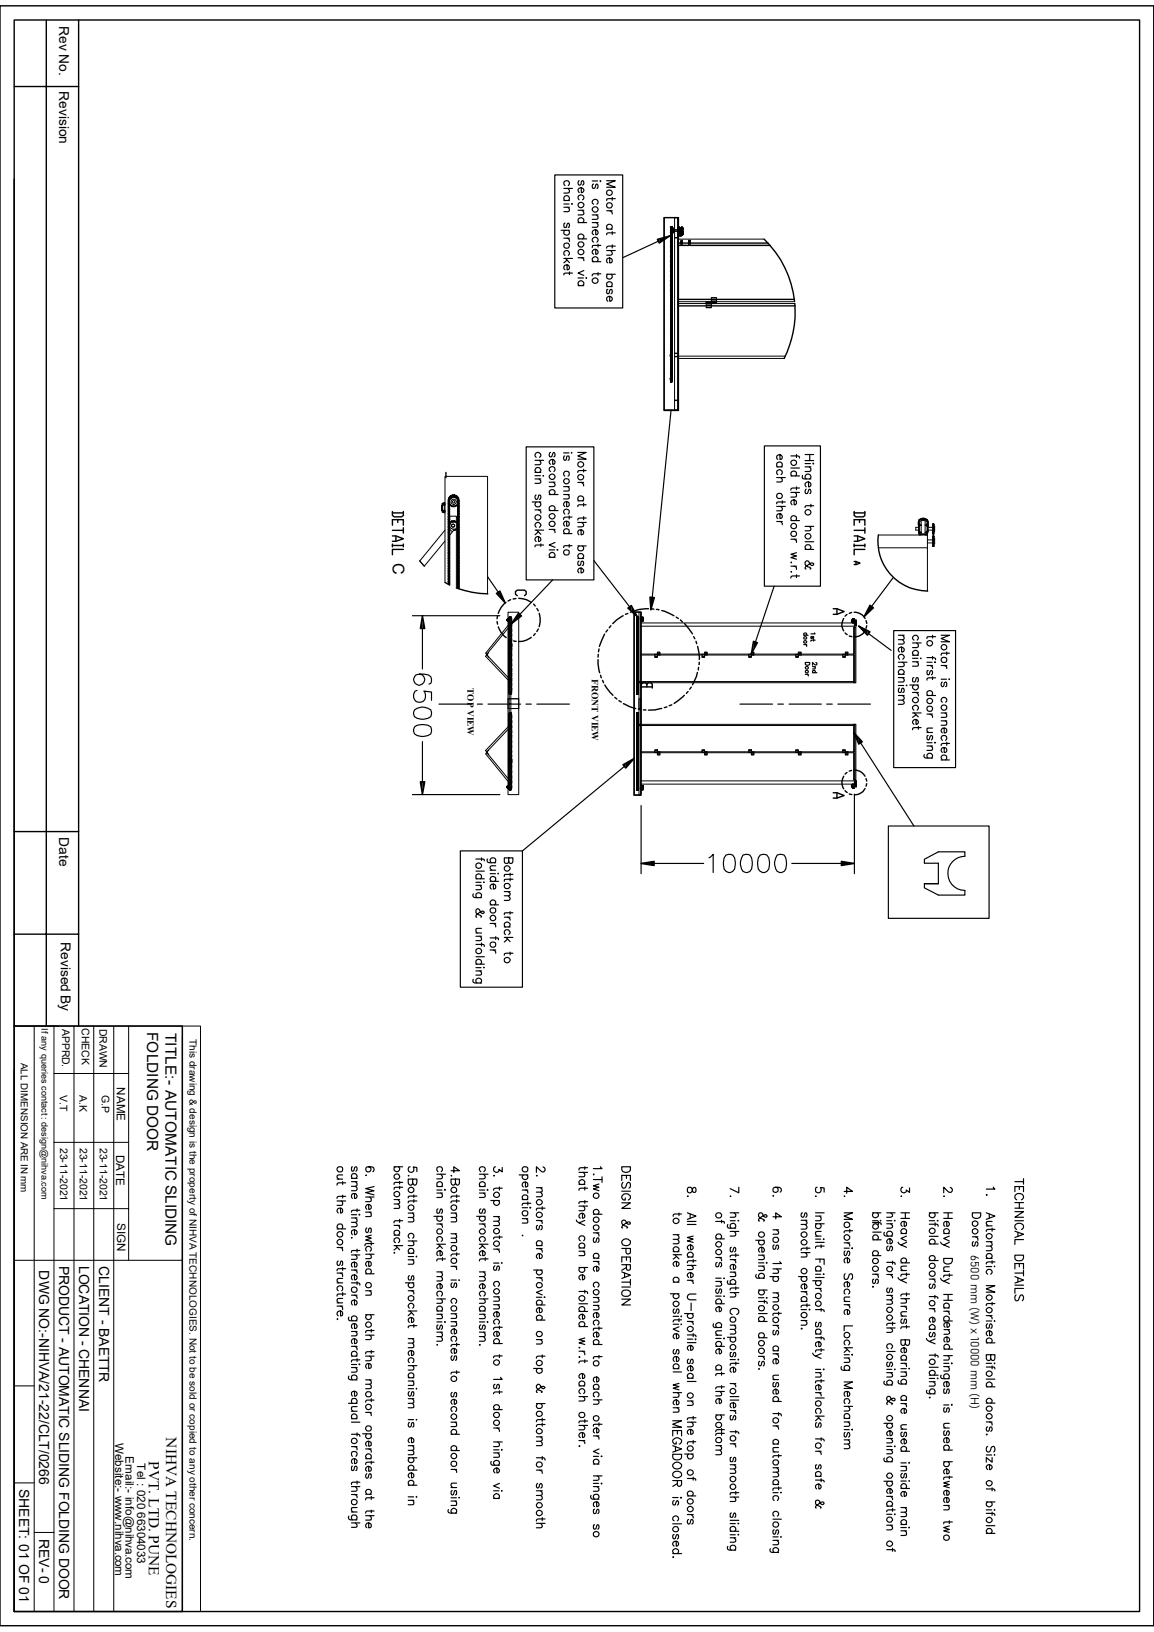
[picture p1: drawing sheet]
<svg xmlns="http://www.w3.org/2000/svg" width="210mm" height="297mm" viewBox="0 0 210 297" stroke-linecap="round" stroke-linejoin="round" font-family="sans-serif">
<defs><g id="words">
<text font-size="2.9" x="71.5" y="102.4" transform="rotate(90 71.5 102.4)">C</text>
<g font-size="2.8">
<text x="26.8" y="187.8" transform="rotate(90 26.8 187.8)">FOLDING DOOR</text>
<text x="30.1" y="188" transform="rotate(90 30.1 188)">TITLE:- AUTOMATIC SLIDING</text>
<text x="30.3" y="261.6" transform="rotate(90 30.3 261.6)">NIHVA TECHNOLOGIES</text>
<text x="27.1" y="265.9" transform="rotate(90 27.1 265.9)">PVT. LTD. PUNE</text>
</g>
<g font-size="2.5">
<text x="10.8" y="4.7" transform="rotate(90 10.8 4.7)">Rev No.</text>
<text x="10.8" y="16.6" transform="rotate(90 10.8 16.6)">Revision</text>
<text x="10.8" y="152.4" transform="rotate(90 10.8 152.4)">Date</text>
<text x="11" y="171.4" transform="rotate(90 11 171.4)">Revised By</text>
<text x="7.2" y="231.2" transform="rotate(90 7.2 231.2)">DWG NO:-NIHVA/21-22/CLT/0266</text>
<text x="10.8" y="230.3" transform="rotate(90 10.8 230.3)">PRODUCT - AUTOMATIC SLIDING FOLDING DOOR</text>
<text x="14.4" y="230.3" transform="rotate(90 14.4 230.3)">LOCATION - CHENNAI</text>
<text x="18" y="230.4" transform="rotate(90 18 230.4)">CLIENT - BAETTR</text>
<text x="3.5" y="271" transform="rotate(90 3.5 271)">SHEET: 01 OF 01</text>
<text x="7.2" y="280" transform="rotate(90 7.2 280)">REV- 0</text>
</g>
<g font-size="2.1">
<text x="21.3" y="197.9" transform="rotate(90 21.3 197.9)">NAME</text>
<text x="21.1" y="210.1" transform="rotate(90 21.1 210.1)">DATE</text>
<text x="21.3" y="222.6" transform="rotate(90 21.3 222.6)">SIGN</text>
<text x="176.7" y="228.4" transform="rotate(90 176.7 228.4)">6500 mm (W) x 10000 mm (H)</text>
<text x="21" y="262.6" transform="rotate(90 21 262.6)">Website:- www.nihva.com</text>
<text x="22.9" y="265" transform="rotate(90 22.9 265)">Email:- info@nihva.com</text>
<text x="25" y="266.3" transform="rotate(90 25 266.3)">Tel : 020 66304033</text>
</g>
<g font-size="1.9">
<text x="11.3" y="187.2" transform="rotate(90 11.3 187.2)">APPRD.</text>
<text x="14.9" y="187.1" transform="rotate(90 14.9 187.1)">CHECK</text>
<text x="18.1" y="187.2" transform="rotate(90 18.1 187.2)">DRAWN</text>
<text x="10.9" y="199.3" transform="rotate(90 10.9 199.3)">V.T</text>
<text x="14.5" y="199.3" transform="rotate(90 14.5 199.3)">A.K</text>
<text x="18.5" y="199.2" transform="rotate(90 18.5 199.2)">G.P</text>
<text x="10.9" y="208.9" transform="rotate(90 10.9 208.9)">23-11-2021</text>
<text x="14.5" y="208.9" transform="rotate(90 14.5 208.9)">23-11-2021</text>
<text x="18.2" y="208.9" transform="rotate(90 18.2 208.9)">23-11-2021</text>
</g>
<g font-size="1.8">
<text x="34.5" y="189.1" transform="rotate(90 34.5 189.1)">This drawing &amp; design is the property of NIHVA TECHNOLOGIES. Not to be sold or copied to any other concern.</text>
<text x="3.8" y="193.4" transform="rotate(90 3.8 193.4)">ALL DIMENSION ARE IN mm</text>
</g>
<g font-size="1.7">
<text x="85.1" y="125.2" transform="rotate(90 85.1 125.2)">TOP VIEW</text>
<text x="107.7" y="123.6" transform="rotate(90 107.7 123.6)">FRONT VIEW</text>
<text x="7.5" y="187.2" transform="rotate(90 7.5 187.2)">If any queries contact : design@nihva.com</text>
</g>
</g></defs>
<g fill="none" stroke="#000" stroke-width=".25">
<path d="M0 1.1h210v294.8h-210zM2.6 3.6h204.8v289.7h-204.8zM2.6 15.7h11.7M8.4 3.6v183.1M14.3 3.6v183.1M2.6 32.6v154.1M119.6 43.6l2.3-.7-1.9 1.3zM122 58.3h.1M122 59.1h.1M122 60h.1M122.1 41.8h.1M122 41.9h.1"/>
<path d="M122 46.7h.1M122 47.6h.1M122 48.5h.1M122 57.4h.1M122 55.6h.1M122 56.5h.1M122 51.1h.1M122 53.8h.1M122 52h.1M122 52.9h.1M122 54.7h.1M122 49.4h.1"/>
<path d="M122 50.2h.1M122 42.1h.4h-.1M122 41.6h.4M122 41.5h.1M122 42.4h.3M122 41.5h.3M122 41.7h.4M122 42h.4M122 42.5h.3M122 42.7h.3M122 42.8h.1M122 41.8h.3"/>
<path d="M122 42.2h.1M122 41.4h.3M122 53.6h.3M122 53.7h.3M122 52.3h.3M122 52.5h.3M122 54.2h.3M122 54.3h.3M122 54.1h.3M122 58.3h.3M122 58.4h.3M122 58.4h.1"/>
<path d="M122 58.5h.3M122 58.9h.3M122 59h.3M122 59h.2M122 59.1h.3M122 59.5h.3M122 59.6h.3M122 58h.3M122 58.1h.3M122 58.1h.2M122 52.7h.3M122 52.8h.3"/>
<path d="M122 57.4h.3M122 57.5h.3M122 57.6h.3M122 57.1h.3M122 57.2h.3M122 57.2h.2M122 57.3h.3M122 53h.3M122 53.1h.3M122 52.9h.3M122 53h.1M122 55.3h.3"/>
<path d="M122 55.5h.3M122 55.4h.3M122 52h.3M122 52.2h.3M122 59.8h.3M122 59.9h.3M122 53.8h.3M122 54h.3M122 53.9h.3M122 53.3h.3M122 53.4h.3M122 51.5h.3"/>
<path d="M122 51.6h.3M122 55.7h.3M122 55.8h.3M122 55.6h.3M122 57.7h.3M122 57.8h.3M122 51.8h.3M122 51.9h.3M122 51.1h.3M122 51.3h.3M122 51.2h.1M122 54.8h.3"/>
<path d="M122 54.9h.3M122 54.8h.1M122 55.1h.3M122 55.2h.3M122 55h.3M122 56h.3M122 55.9h.3M122 54.4h.3M122 54.5h.3M122 54.6h.3M122 56.3h.3M122 56.2h.3"/>
<path d="M122 56.4h.3M122 56.6h.3M122 56.6h.1M122 56.5h.3M122 56.7h.3M122 56.9h.3M122 56.8h.3M122 58.6h.3M122 58.7h.3M122 59.2h.3M122 59.3h.3M122 59.3h.1"/>
<path d="M122 59.4h.3M122 51h.3M122 51.7h.3M122 50.7h.3M122 50.8h.3M122 50.4h.3M122 50.1h.3M122 50.2h.3M122 49.8h.3M122 49.9h.3M122 49.9h.1M122 49.5h.3"/>
<path d="M122 49.6h.3M122 48.6h.3M122 49.2h.3M122 49.3h.1M122 46.6h.3M122 45.4h.1M122 45.5h.3M122 46.3h.1M122 46.2h.3M122 46.4h.3M122 48.3h.3M122 44.5h.1"/>
<path d="M122 44.4h.3M122 44.6h.3M122 47.2h.3M122 47.1h.3M122 47.3h.3M122 45.1h.3M122 46.9h.3M122 48.9h.3M122 49h.3M122 51.4h.3M122 44.8h.3M122 44.8h.1"/>
<path d="M122 47.5h.3M122 47.5h.1M122 44.2h.3M122 43.9h.3M122 43.9h.1M122 48h.3M122 48.1h.3M122 48.1h.1M122 45.7h.3M122 45.7h.1M122 57.9h.3M122 58.2h.3"/>
<path d="M122 58.8h.3M122 59.7h.3M122 43.6h.1M122 43.3h.3M122 43h.3M122 43.1h.1M122 54.9h.2M122 56.1h.3M122 57h.3M122 53.2h.3M122 53.2h.2M122 55.8h.2"/>
<path d="M122 53.5h.3M122 54.7h.3M122 54.1h.2M122 50h.3M122 44.1h.1M122 46.4h.1M122 45h.1M122 45.8h.1M122 43.2h.1M122 45.6h.1M122 50.3h.1M122.1 53.6h.1z"/>
<path d="M122.1 52.7h.1zM122.1 55.3h.1zM122.1 52.2h.1zM122.1 51.8h.1zM122.1 51.4h.1zM122.1 54.4h.1zM122.1 50.9h.1zM122.1 49.4h.1zM122.1 46.7h.1zM122.1 48.5h.1zM122.1 44.9h.1zM122.1 47.6h.1z"/>
<path d="M122.1 44h.1zM122.1 45.8h.1zM122.1 42.2h.1zM122.1 43.1h.1zM122.1 41.5h.1M122.1 42.7h.1M122.1 45.8h.1M122.1 45.4h.1M122.1 42.2h.1M122.1 43.6h.1M122.1 44h.1M122.1 46.3h.1"/>
<path d="M122.1 43.1h.1M122.1 44.5h.1M122.1 44.9h.1M122.1 41.4h.1M122.1 41.7h.1M122.1 48.5h.1M122.1 47.2h.1M122.1 46.7h.1M122.1 47.6h.1M122.1 48h.1M122.1 48.9h.1M122.1 49.8h.1"/>
<path d="M122.1 49.4h.1M122.1 50.2h.1M122.1 50.7h.1M122.1 52.9h.1M122.1 42h.1M122.1 42.5l.2 .1M122.1 44.5v.2h.2M122.1 45.4v.2M122.1 44.2h.2M122.1 46.3v.1M122.1 47.2v.1h.2M122.1 49.6l.2 .1"/>
<path d="M122.1 42.6l-.1 .1h.3M122.1 42h.3M122.1 43.2v.2h.2M122.1 44.1v.2h.2M122.1 44.4l.2 .1M122.1 45.3l.2 .1M122.1 46.2l.2 .1M122.1 47.1v.1M122.1 48v.3M122.1 48.9v.3M122.1 49.7v.4M122.1 50.6v18.9h.2"/>
<path d="M122.1 43.8h.2M122.1 45.6h.2M122.1 48.3h.2M122.1 46.5h.2M122.1 47.4h.2M122.1 49.1h.2M122.1 59.6h.2M122.1 55.4h.2M122.1 42.1h.1M122.1 43.9h.1M122.1 45.6v.1M122.1 43h.1"/>
<path d="M122.1 48.3h.1M122.1 46.5v.1M122.1 47.4v.1M122.1 49.2h.1M122.1 41.3l-.1 .5h.4M122.1 43.1h-.1h.3M122.1 44h-.1h.3M122.1 44.9h-.1h.3M122.1 45v.2h.2M122.1 45.9v.2h.2M122.1 46.8v.2h.2M122.1 47.7v.2h.2"/>
<path d="M122.1 48.6v.2h.2M122.1 49.4v.3h.2M122.1 50.3v.2h.2M122.3 41.8h.1M122.2 41.9h.1M122.2 41.5h.1M122.2 42.7h.1M122.2 45.8h.1M122.2 45.4h.1M122.2 42.2h.1M122.2 43.6h.1M122.2 44h.1"/>
<path d="M122.2 46.3h.1M122.2 43.1h.1M122.2 44.5h.1M122.2 44.9h.1M122.2 41.7h.1M122.2 48.5h.1M122.2 47.2h.1M122.2 46.7h.1M122.2 47.6h.1M122.2 48h.1M122.2 48.9h.1M122.2 49.8h.1"/>
<path d="M122.2 49.4h.1M122.2 50.2h.1M122.2 50.7h.1M122.2 52.9h.1M122.2 51.4v.1M122.2 50.8v.1M122.2 50.9v.1M122.2 51.2v.1M122.2 51.6v.2M122.2 51.8v.1M122.2 52.2v.2M122.2 52.4v.1"/>
<path d="M122.2 52.5v.2M122.2 52.7v.1M122.2 52.1v.1M122.2 45.5l-.1 .1M122.2 46.4h-.1M122.2 41.9v.2h.2M122.2 42.3v.3M122.2 45.9v.1M122.2 45.2v.1M122.2 44.5v.2M122.2 44.6v.1M122.2 43.7v.1"/>
<path d="M122.2 43.7l.1 .2M122.2 45.4l.1 .2M122.2 45.5l.1 .1M122.2 42.4v.1M122.2 42.8v.1M122.2 42.8l.1 .2M122.2 43.4v.1M122.2 44.2v-.1v.2M122.2 46.1h.1M122.2 43.3h.1M122.2 44.3v.1M122.2 45v.1"/>
<path d="M122.2 48.6v.1M122.2 48.2h.1M122.2 48l.1 .3M122.2 46.9v.1M122.2 46.3l.1 .1M122.2 46.4l.1 .1M122.2 46.8v.1M122.2 47.1v.2M122.2 47.2l.1 .2M122.2 47.7v.1M122.2 47.8v.1M122.2 48.7v.1"/>
<path d="M122.2 49.1h.1M122.2 48.9l.1 .3M122.2 49.5v.2M122.2 50h.1M122.2 49.7v.4M122.2 50.4v.1M122.2 50.5v.1M122.2 58.4h.1M122.2 53h.1M122.2 55.6h.1M122.2 51.2h.1M122.2 54.8h.1"/>
<path d="M122.2 54.7h.1M122.2 56.6h.1M122.2 56.5h.1M122.2 59.3h.1M122.2 42.6v.1M122.2 43.2v.2M122.2 43.5v.1M122.2 44.4v.1M122.2 45.3v.1M122.2 46.2v.1M122.2 47.5v.1M122.2 48.4v.1"/>
<path d="M122.2 49.3v.1M122.2 50.6v18.9M122.2 49.3h.1M122.2 44.8h.1M122.2 47.5h.1M122.2 43.9h.1M122.2 45.7h.1M122.2 44.1h.1M122.2 45h.1M122.2 43.2h.1M122.2 50.3h.1M122.3 51.3l-.2 .2 .2-.1"/>
<path d="M122.3 50.8h-.2v.1h.2M122.3 50.9h-.2l.2 .2h-.3M122.3 51.2l-.2 .1h.2M122.3 51.8h-.2l.2 .2h-.3M122.3 52.2h-.2v.2h.2M122.3 52.4l-.2 .1h.2M122.3 52.5h-.2v.2l.2-.1M122.3 52.7h-.2l.2 .2h-.3M122.3 52.1l-.2 .1h.2M122.3 45.2l-.2-.1v.2h.2M122.3 44.7l-.2 .1M122.3 42.4l-.2-.1v.2h.2"/>
<path d="M122.3 43.4l-.2-.1v.2h.2M122.3 46.1l-.2-.1v.1h.2M122.3 43.3l-.2-.1v.1h.2M122.3 44.3l-.2-.1v.2h.2M122.3 45h-.2v.1h.2M122.3 48.6h-.2v.1h.2M122.3 46.9h-.2v.1h.2M122.3 46.8h-.2v.1h.2M122.3 47.7h-.2v.1h.2M122.3 47.8h-.2v.1h.2M122.3 48.7h-.2v.1h.2M122.3 49.5l-.2-.1v.2"/>
<path d="M122.3 50.4l-.2-.1v.2h.2M122.3 50.5h-.2v.1h.2M122.3 54.3h-.2v.3h.2M122.3 41.9h-.3l.1 .2M122.3 42.8h-.3l.1 .2M122.3 43.6l-.2-.1 .2 .1M122.3 43.7h-.2v.2M122.3 44.6h-.2v.2M122.3 45.5h-.2v.2M122.3 45.8h-.3h.3M122.3 46.4h-.2v.2M122.3 46.7h-.3h.3"/>
<path d="M122.3 47.2h-.2v.3M122.3 47.5l-.3 .1h.3M122.3 48.4l-.3 .1h.3M122.3 49.3l-.3 .1h.3M122.3 41.3l-.1 .5M122.3 43.1h-.1M122.3 44h-.1M122.3 44.9h-.1M122.3 45l-.1 .2M122.3 45.9l-.1 .2M122.3 46.8l-.1 .2M122.3 47.7l-.1 .2"/>
<path d="M122.3 48.6l-.1 .2M122.3 49.4l-.1 .3M122.3 50.3l-.1 .2M122.3 51.6l-.3 .1M122.3 52.5l-.3 .1M122.3 44.1l-.3 .1M122.3 42.3h.1zM122.3 41.6h.1zM122.3 42.4h.1M122.3 41.6h.1M122.3 41.7h.1h-.4M122.3 46l-.2-.1v.1h.2"/>
<path d="M122.3 43.7h-.2l.2 .1M122.3 42.8h-.2l.2 .1M122.3 48.2l-.2-.1v.1h.2M122.3 49.1l-.2-.1v.1h.2M122.3 50l-.2-.1v.1h.2M122.3 50.1h-.2M122.3 42.1h.1M122.4 41.8h.1M122.3 42.3h.1M122.3 41.7h.1M122.3 42h.1M122.4 42.4h.1"/>
<path d="M122.4 42h.1M122.4 41.5h-.2M122.4 42.2h-.2h.2M122.4 42h-.3M122.4 42.3h-.4l.1 .2M122.4 42.3h.1M122.8 41.8h1.4M122.8 43.3h.6M123.4 42.5h.1M123.4 42.5v.1M123.4 42.2v.3M123.4 42.2v.4"/>
<path d="M123.4 42.3v.2M123.4 42.3v.1h.8M123.4 42.2h.4M123.4 42h.8M123.4 42.5h.2M123.4 42.6h.9M123.4 42.4h.1M123.4 55.7h21.3M123.4 54.5h21.2M123.4 44.2h16.4M123.4 42.2h.1M123.4 42.3h.1"/>
<path d="M123.4 41.6h.3l-.1 .1M123.4 41.7h.1M123.4 42.2h.3M123.4 41.7h.3M123.4 42.7h.2M123.4 41.8h.1M123.4 42.2v.2M123.4 42.2h.5M123.4 42.5l.3 .3M123.4 41.5h.3l-.1 .1M123.4 42.7h.1M123.4 42.4v.1"/>
<path d="M123.4 41.5v1.2h.8M123.4 42.8h.8M123.4 41.4h.3M123.5 42.2h.1M123.5 42.7h.1M123.5 41.7v-.2l.2-.1v1.4h-.2M123.5 42.7l.1 .1h.5M123.5 42.2h-.1M123.5 41.6h.1M123.5 42.1h.7M123.5 41.4v.1M123.5 42.2v.2"/>
<path d="M123.5 42.7v.1M123.5 41.4h.1M123.5 42.1h.1zM123.5 42.8h.1M123.5 42.3l.1 .1zM123.5 42.6h.1zM123.5 42.5l.2 .3 .3-.1-.3 .1M123.5 41.5v.1M123.5 42.5h.1M123.5 42.3v.2M123.5 42.1v.1M123.6 42.2h.4"/>
<path d="M123.6 42.2a.34 .34 0 0 0 0 .5 .34 .34 0 0 0 .5 0M123.6 42.7h.1M123.6 42.2h.1M123.7 42.2h.1M123.6 42.1l-.2 .4M123.6 42.4v.1M123.6 42.5l.1 .1M123.6 42.1l-.1 .1M123.6 41.4h.1M123.6 41.7v.2M123.6 42v.1M123.6 41.8h.1"/>
<path d="M123.6 42.8h.1M123.6 42.5h.6M123.6 42.6h.1M123.6 41.9h.4M123.6 42h.4M123.6 42.2v-.5l.1 .5M123.6 41.7h-.1v.5h.1M123.6 41.6l-.1 .1M123.6 42.2l.1 .1M123.6 42.5h.1M123.6 41.8l.1 .2h-.3M123.6 41.6v.1"/>
<path d="M123.6 42.5v.1M123.6 41.7v.8M123.6 42.5h-.1M123.6 42.2l-.1 .3 .2 .2M123.7 42h.1M123.7 42.8h.1M123.7 42.5h.1M123.7 41.6l-.1 .1M123.7 42.2v.4M123.7 42.3l-.1 .1M123.7 42.3v.2M123.7 42.1l-.2 .1"/>
<path d="M123.7 41.6h.1M123.7 42.8v.1M123.7 42.7h.2M123.7 42.8h-.1M123.7 42.4v.1M123.7 42.1h.1M123.8 42.3h.1M123.8 42.5h.1M123.8 42.8h.1M123.8 42.5l-.1 .1M123.8 42.2v.1M123.8 42.4v.1"/>
<path d="M123.8 42.5h.2M123.8 42.3v.1M123.8 42.8v.1M123.8 42h.1M123.8 42v.1M123.9 42.5h.1M123.9 42.3l-.1 .2M123.9 42.2l-.1 .2M123.9 42h.1M123.9 43.8h.3v.6h-.3zM123.9 42.4h.1M123.9 42.5v.1"/>
<path d="M123.9 44.1h.3M123.9 43.9h.3M124 42.4h-.5h.1M124 42.2h.3M124 42.2h.2M124 41.8v.3h-1.2M124 42.2h.1M124 42.8v.1M124 42.7h.2M124 42.8h.1M124 42h.1M124 42.6h.1"/>
<path d="M124.1 42.2h.1M124 42l.2 .4M124 41.7v.5zM124 41.4l.2 .1M124 42.3v.2M124 41.6h.1M124 41.4v1.4M124 42.1l.1 .2M124 42.3h.1M124 41.4h.2M124 42.5h.2M124 42h.2"/>
<path d="M124 42.2v.4zM124 41.9h-.4M124 42h-.3l-.3 .2M124.1 42.5h.1M124 42.1v-.1l.1 .1M124 42l-.4 .1M124 42.5h.1M124 42.5v.1zM124 41.8v.2M124 42l.1 .1M124 41.7h.2M124 41.6h.2"/>
<path d="M124 42.1h.2M124 42.2l.1 .3-.1 .2M124.1 42.2l-.1 .5M124.1 42.1a.43 .43 0 0 1 0 .6 .43 .43 0 0 1-.6 .1 .43 .43 0 0 1-.1-.6M124.1 42.5h-.1M124.1 42.1v.1M124.1 42.3h-.7M124.1 42.1l.1 .1M124.1 41.4h.1M124.1 42v.1M124.1 42.3l.1 .1zM124.1 42.6l.1 .1z"/>
<path d="M124.1 42.7h.1M124.2 42.7h.1M124.1 41.5v.1M124.1 42.6l-.3 .1M124.1 42.7v.1M124.1 42.4v.1M124.1 42.1h.1M124.1 42.8h.1M124.2 42.4v.1M124.2 41.4h.1M124.2 42.7v.1M124.2 42.5h.1"/>
<path d="M124.2 42.3h.1M124.2 42.2h.1M124.2 41.7h.1M124.2 42.4l-.1 .4M124.2 41.6l-.2-.1v.1M124.2 41.7v.5h-.2M124.2 42.4l-.2 .1M124.2 41.8h.1M124.2 41.4v1.3M124.2 42.4h.1M124.2 41.6h-.2l.2 .1M124.2 41.4h-.5v.9"/>
<path d="M125.3 43.9v.4h.3M125.3 43.9h.3M125.3 43.9l.3-.1v.9h14.5M125.3 44.3v.4h-1.9M128.5 55.2h1.9M128.5 55h1.9M128.5 55.2h1M129.5 54.9h.9M139.1 43.5a18.7 18.7 0 0 1 5.5 11.4M144.7 55.2a19.1 19.1 0 0 1-2 10M122 68.9h.3M122 64.6h.3"/>
<path d="M122 68.9h.1M122 60.9h.1M122 61.8h.1M122 64.5h.1M122 69.1h.1M122 69h.1M122 63.6h.1M122 67.1h.1M122 64.6h.1M122 66.3h.1M122 68h.1M122 65.4h.1"/>
<path d="M122 62.7h.1M122 69.1l.3 .1M122 64.7h.3M122 68.7h.3M122 68.8h.3M122 60.7h.3M122 60.8h.3M122 61.9h.3M122 62h.3M122 61.9h.1M122 61.8h.3M122 60.1h.3"/>
<path d="M122 60.2h.3M122 60.2h.1M122 60h.3M122 60.4h.3M122 60.5h.3M122 61h.3M122 61.1h.3M122 61h.1M122 60.9h.3M122 61.3h.3M122 61.4h.3M122 61.3h.1"/>
<path d="M122 61.6h.3M122 61.7h.3M122 63.7h.3M122 63.8h.3M122 63.7h.1M122 63.6h.3M122 64h.3M122 64.1h.3M122 63.9h.1M122 64.2h.3M122 64.4h.3M122 64.5h.3"/>
<path d="M122 62.5h.3M122 62.6h.3M122 62.4h.3M122 62.8h.3M122 62.9h.3M122 62.8h.1M122 62.7h.3M122 63.1h.3M122 63.2h.3M122 63h.3M122 64.9h.3M122 65.2h.3"/>
<path d="M122 65.1h.3M122 65.3h.3M122 62.2h.3M122 62.3h.3M122 62.1h.1M122 63.4h.3M122 63.5h.3M122 63.4h.1M122 63.3h.3M122 65.4h.3M122 65.5h.3M122 65.5h.1"/>
<path d="M122 65.6h.3M122 65.7h.3M122 65.8h.3M122 65.7h.1M122 60.3h.3M122 61.2h.3M122 63.9h.3M122 63.8h.1M122 69.2h.3M122 69h.3M122 68.1h.3M122 68.2h.3"/>
<path d="M122 68h.3M122 66.7h.3M122 66.8h.3M122 66.6h.3M122 62.9h.1M122 67h.1M122 67.1h.3M122 67h.3M122 66.4h.3M122 66.5h.3M122 66.4h.1M122 66.5h.1"/>
<path d="M122 65.9h.3M122 66h.3M122 65h.3M122 66.2h.3M122 66.3h.3M122 66.1h.3M122 66.6h.1M122 67.3h.3M122 67.4h.3M122 67.2h.3M122 67.4h.1M122 65.6h.1"/>
<path d="M122 67.9h.3M122 67.6h.3M122 67.7h.3M122 68.5h.3M122 68.6h.3M122 60.6h.3M122 61.5h.3M122 62.1h.3M122 67.8h.3M122 68.3h.3M122 68.3h.1M122 68.4h.3"/>
<path d="M122 68.4h.1M122 66.9h.3M122 69.4h.3M122 67.5h.3M122 67.5h.1M122.1 69h.1M122.1 68.9h.1M122.1 64.6h.1M122.1 69.1h.1zM122.1 69.4h.1zM122.1 64.9h.1zM122.1 64.3h.1z"/>
<path d="M122.1 65.2h.1zM122.1 68.7h.1zM122.1 63.4h.1zM122.1 67h.1zM122.1 66.1h.1zM122.1 67.9h.1zM122.1 69.4h.1M122.1 64.6h.2M122.1 64.7l.2 .1M122.1 65h.1v.1M122.1 68.7l.1 .1-.1-.1M122.1 68.7h.1"/>
<path d="M122.1 69.3v.1zM122.1 68.5h.1M122.1 69.4l.1 .1M122.1 68.7l.1 .1M122.1 69.2l.1 .1M122.1 64.5h.1M122.1 65.1h.1zM122.1 65.1v.1M122.1 65.2h.1h-.1M122.1 64.4h.1M122.1 65h.1M122.1 64.6v.1"/>
<path d="M122.1 69.4h.2zM122.1 68.5v.2M122.1 62.3h.2M122.1 61.4h.2M122.1 63.2h.2M122.1 69.4v.1M122.1 69.1v.1M122.1 65.2h.1M122.1 64.1h.2M122.1 65.9h.2M122.2 68.8h.1M122.2 64.7h.1"/>
<path d="M122.2 64.9h.1M122.2 64.5h.1M122.1 64.9h.1M122.1 69h.2M122.1 68.8h.1M122.1 69.3h.2M122.1 69.2h.1M122.1 64.3l.1 .1h-.1M122.1 64.8h.1M122.1 64.3h-.1h.3M122.1 64.4h.2M122.1 68.7v.1"/>
<path d="M122.1 68.6v.1M122.2 64.5v.1M122.2 68.5l-.1 .1h.2M122.2 68.7h.1M122.2 68.9v.1M122.2 68.5v.1M122.2 68.6v.1M122.2 64.3v.1M122.2 64.8h.1M122.2 69.1h.1M122.2 69.4h.1M122.2 64.6v.2"/>
<path d="M122.2 64.9h-.1M122.2 69.2h-.1M122.2 69.3h-.1h.2M122.2 68.5v.2M122.2 61.9h.1M122.2 60.2h.1M122.2 61h.1M122.2 61.3h.1M122.2 63.7h.1M122.2 63.9h.1M122.2 62.8h.1M122.2 62.1h.1"/>
<path d="M122.2 63.4h.1M122.2 65.5h.1M122.2 65.7h.1M122.2 63.8h.1M122.2 62.9h.1M122.2 67h.1M122.2 66.4h.1M122.2 66.5h.1M122.2 66.6h.1M122.2 67.4h.1M122.2 65.6h.1M122.2 68.3h.1"/>
<path d="M122.2 68.4h.1M122.2 67.5h.1M122.2 69.3v.1M122.2 69v.2M122.2 64.8v.1M122.3 65h-.2v.1M122.3 68.7h-.2l.2 .1M122.3 69.3h-.2h.1M122.3 69l-.2 .1M122.3 64.3h-.2h.1M122.3 64.8l-.3 .1M122.3 69.1h-.3"/>
<path d="M122.3 60.5l-.3 .1M122.8 64.3h.6M122.8 64.9h.6M122.8 72.9h.6M71.4 93.1v.7l.4 .3h1.3l.3-.3v-.7M71.4 95.6v-1h2v1M71.4 97.5h.7l1.3 .5-1.3 .5h-.7M71.4 93.3h2M71.4 96.5h2M71.4 99.3h2M71.4 99v.5M72.1 97.5v1"/>
<path d="M72.4 94.6v.5M73.4 100h-2v1M73.4 96.1v.9M73.4 99v.5M81.2 86v1M155.4 93.1v.7l.4 .3h1.3l.3-.3v-.7M155.4 95.6v-1h2v1M155.4 97.5h.7l1.3 .5-1.3 .5h-.7M155.4 93.3h2M155.4 99v.5M155.4 96.5h2M155.4 99.3h2"/>
<path d="M156.1 97.5v1M156.4 94.6v.5M157.4 100h-2v1M157.4 96.1v.9M157.4 99v.5M159.9 97.4a9 9 0 0 0 8.9 10.2M76.4 102.1l.8 .9M76.9 112.1l.4 2.3h-.8zM81 106l.8 .5M83.1 107a17.7 17.7 0 0 0 5.7 1.1M90.3 108l.7-.4 .9 2.1zM90.5 113.1l.1 .5"/>
<path d="M90.6 112.1l-.1 .5M90.7 114.1a3.7 3.7 0 0 0 1.4 1.9M92.1 109.6a3.8 3.8 0 0 0-1.4 2M92.5 116.2l.5 .3M92.9 109.1l-.4 .3M93.5 116.6l.4 .1M93.9 108.9l-.5 .1M94.1 108.4l-.3-.2v-.5l.3-.3h1.4l.3 .3v.5l-.3 .2M94.4 111.6l.5 .5-1.9 1.4zM94.4 108.9a3.6 3.6 0 0 1 2.3 .7M96.7 116a3.6 3.6 0 0 1-2.3 .8M97.1 109.9l.3 .4"/>
<path d="M97.4 115.3l-.3 .4M97.7 110.7l.3 .5M98 114.5l-.3 .4M98.1 111.6a4 4 0 0 1 0 2.4M108.9 119.1l-.1 .5M109 118.1l-.1 .5M110 115.4l-.9 2.2M110.6 114.6l-.3 .4M111.2 113.9l-.3 .4M113.4 112.1l-1.2 .7-.7 .7M114.3 110.7l.6-.5 1.1 2.1zM114.3 111.6l-.5 .2"/>
<path d="M115.1 111.3l-.4 .1M118 110.8l-1.7 .1-.7 .2M118.3 108.7l.8 .1-.7 2.2zM118.5 110.8l.5 .1M119.5 110.9l.4 .1M120.4 111.1l2.2 1M123.1 112.3l.3 .3M123.8 112.8l.4 .4M124.5 113.5l1.5 1.9M126.2 115.9l.2 .3M126.7 116.7l.1 .4M127 117.6l.3 2.4"/>
<path d="M137.1 116.7l.7 .3-1.1 2zM151.6 110.8h.7l1.3 .5-1.3 .5h-.7M152.3 110.8v1M153.5 112.6a2.01 2.01 0 0 0 0 2.2M153.8 115.2l.4 .3M154.1 111.8l-.3 .3M154.6 115.7l.4 .2M155 111.5l-.4 .1M155.4 111.4h.3a2.36 2.36 0 0 1 1.7 1.2M155.4 102.2h.4l.7 .3-1.1 .2M155.8 102.2v.5M156.3 113.9l2 1.1-.4 .6z"/>
<path d="M157.4 114.8a2.22 2.22 0 0 1-1.9 1.1M157.6 112.9l.1 .6M157.7 113.9l-.1 .4M158.3 110.2l.7 .4-1.8 1.7zM108.8 120.1v.8l.3 1.5M109.3 122.9l.1 .5M109.6 123.8l.2 .4M110.1 124.7l1.4 1.8M111.9 126.9l.4 .3M112.6 127.5l.5 .3M113.4 139.2l2-1.2-1.5 1.8zM113.5 128.1l1.2 .6 1 .2"/>
<path d="M116.2 129l.4 .2M116.7 125h2M117.1 129.2h.5M117.7 125v-.5l-.3-.3h-.3l-.4 .3v.7M117.7 124.5l.3-.3h.4l.3 .3v.7M120.4 128.9l-1.2 .3h-1.2M121.4 128.7l-.5 .1M122.3 128.3l-.5 .1M124.5 126.5l-1.8 1.5M125.2 125.9l-.3 .3M125.8 125.1l-.3 .3M126.9 122.4l-.2 .7-.7 1.5"/>
<path d="M127.1 121.5v.4M127.3 120.5l-.1 .4M155.4 133.3l1.5 1.7-.6 .4zM2.6 151.3h11.7M76.5 142.3h.8l-.4 2.3zM116.7 157.1l2.3-.3v.7zM151.6 144.3h.7l1.3 .5-1.3 .4h-.7M152.3 144.3v.9M153.1 156.8l2.4 .3-2.4 .4zM153.5 141.3a2.08 2.08 0 0 0 0 2.3M153.8 143.9l.4 .3M154.1 140.6l-.3 .3"/>
<path d="M154.6 144.5l.4 .1M155 140.2l-.4 .1M155.4 140.1h.3a2.36 2.36 0 0 1 1.7 1.2M157.4 143.5a2.22 2.22 0 0 1-1.9 1.2M157.6 141.7l.1 .5M157.7 142.6l-.1 .5M2.6 170h11.7M2.6 186.7h30.6v106.6h-30.6zM2.6 194.8v98.5"/>
<circle cx="123.8" cy="42.4" r=".25"/>
<circle cx="123.8" cy="42.4" r=".09"/>
<circle cx="123.8" cy="42.4" r=".39"/>
<circle cx="123.8" cy="42.4" r=".34"/>
<circle cx="123.8" cy="42.4" r=".3"/>
<circle cx="123.8" cy="42.4" r=".16"/>
<circle cx="123.8" cy="42.4" r=".38"/>
<circle cx="123.8" cy="42.4" r=".43"/>
<circle cx="123.8" cy="42.4" r=".18"/>
<circle cx="123.8" cy="42.4" r=".37"/>
<circle cx="123.8" cy="42.4" r=".41"/>
</g>
<g fill="none" stroke="#000" stroke-width=".18">
<path d="M122.8 39.6h.6v35h-.6zM122 52.7v.2zM122 49.2h.1M122 46.5h.1M122 48.3h.1M122 44.7h.1M122 54.2v.1M122 53.9h.1M122 53.3v.1M122 51.1v.1M122 54.7v.1M122 55.1v.1"/>
<path d="M122 56h.1M122 56.5v.1M122 47.8h.1M122 50.4v.1M122 49.5v.1M122 48.6v.1M122 46.2v.1M122 52.2h.1l-.1 .1M122 43.6h.1M122 53.6h.1M122 52.7h.1M122 55.3h.1"/>
<path d="M122 51.8h.1M122 54.4h.1M122 50.9h.1M122.1 41.7h.1M122.1 48h.1M122.1 46.8h.1M122.1 43.2h.1M122.1 45.9h.1M122.1 46.2h.1M122.1 45.3h.1M122.1 47.7h.1M122.1 49.7h.1"/>
<path d="M122.1 50.3h.1M122 53.8h.1M122 53.6v.1zM122 53.7h.1M122 52.4v.1zM122 52.4h.1M122 54.1h.1M122 58.3v.2zM122 58.3h.1M122 59.1h.1M122 58.9v.2zM122 58.9h.1"/>
<path d="M122 59.5v.1zM122 59.5h.1M122 59.6h.1M122 58.2h.1M122 58v.2zM122 58h.1M122 52.7v.1zM122 52.8h.1M122 57.4v.2zM122 57.4h.1M122 57.3h.1M122 57.1v.2z"/>
<path d="M122 57.1h.1zM122 53v.1zM122 53h.1M122 53.1h.1M122 55.5h.1M122 55.3v.2zM122 52.1v.1zM122 52.1h.1M122 60h.1M122 59.8v.1zM122 59.8h.1M122 59.9h.1"/>
<path d="M122 53.8v.2zM122 54h.1M122 53.3h.1M122 53.4h.1M122 51.5v.1zM122 51.5h.1M122 55.6v.2zM122 55.6h.1M122 55.8h.1M122 55.7h.1M122 57.7v.1zM122 57.7h.1"/>
<path d="M122 51.8v.1zM122 51.9h.1M122 51.2v.2zM122 54.7v.2zM122 54.9h.1M122 55h.1M122 55.2h.1M122 55.9h.1M122 56.1h.1M122 54.7h.1M122 54.4v.2zM122 56.4h.1"/>
<path d="M122 56.3v.1zM122 56.3h.1M122 56.5v.2zM122 56.8v.1zM122 56.8h.1M122 57h.1M122 56.9h.1M122 58.6v.1zM122 59.2v.2zM122 59.2h.1M122 59.4h.1M122 50.9v.2z"/>
<path d="M122 51.1h.1M122 51.9v.1zM122 51.6l.1 .1zM122 51.6h.1M122 51v.1zM122 51h.1M122 50.7v.1zM122 50.7h.1M122 50.8h.1M122 50.4h.1M122 50.5h.1M122 50.1v.1z"/>
<path d="M122 50.2h.1M122 50h.1M122 49.8v.2zM122 49.8h.1M122 48.6h.1M122 48.8h.1M122 49.2v.2zM122 46.5v.2zM122 46.1h.1M122 45.9v.2zM122 45.9h.1M122 46h.1"/>
<path d="M122 45.6h.1M122 45.4v.1zM122 45.4h.1M122 45.5h.1M122 46.4h.1M122 46.3v.1zM122 48.3v.2zM122 44.5v.1zM122 44.5h.1M122 47.3h.1M122 47.2v.1zM122 47.2h.1"/>
<path d="M122 45.3h.1M122 45v.2zM122 45h.1M122 47h.1M122 46.8v.2zM122 46.9h.1M122 49.1h.1M122 48.9v.2zM122 48.9h.1M122 51.3h.1M122 44.7v.2zM122 52.5v.1z"/>
<path d="M122 52.5h.1M122 52.6h.1M122 47.4v.2zM122 47.4h.1M122 44.4h.1M122 44.2v.1zM122 44.2h.1M122 44.3h.1M122 43.9v.1zM122 43.9h.1M122 44h.1M122 48.2h.1"/>
<path d="M122 48v.2zM122 48h.1M122 45.6v.2zM122 45.8h.1M122 57.8h.1M122 59.3h.1M122 58.5h.1M122 58.4h.1M122 59h.1M122 59.7h.1M122 43.8h.1M122 43.6v.1z"/>
<path d="M122 43.5h.1M122 43.3v.1zM122 42.9h.1M122 42.7v.1zM122 42.7h.1M122 42.3h.1M122 42.1v.1zM122 42.1h.1M122 41.7h.1M122 41.6h.1M122 41.4v.1zM122 41.4h.1"/>
<path d="M122 41.8h.1M122 46.7h.1M122 46.8h.1M122 47.6h.1M122 43.2h.1M122 46.2h.1M122 48.5h.1M122 42h.1M122 41.8v.2zM122 43v.1zM122 43h.1M122 43.1h.1"/>
<path d="M122 42.6h.1M122 42.4v.1zM122 42.4h.1M122 42.5h.1M122 47.1h.1M122 47.7h.1M122 50.3h.1M122 57.2h.1M122 56.6h.1M122 56.5h.1M122 53.2h.1M122 53.5h.1"/>
<path d="M122 54.3h.1M122 52h.1M122 45.3v.1M122 44.4v.1M122 47.1v.1M122 58.7h.1M122 41.5v.1M122 42.2h.1M122 44.9h.1M122 48.4v.1M122 52.9h.1M122 49.3h.1"/>
<path d="M122 53.7l.1 .1zM122 53.8l.3-.1-.1 .1M122 52.3l.1 .1zM122 54.1l.1 .1zM122 54.3l.1 .1zM122 58.3h.1zM122 58.4l.1 .1zM122 58.4v.1M122 58.8l.1 .1zM122 59l.1 .1zM122 59.1l.3-.1-.1 .1M122 59.4l.1 .1z"/>
<path d="M122 59.6l.1 .1zM122 59.5v.2M122 59.6v.1M122 58h.1zM122 58.1l.1 .1zM122 58.2l.3-.1-.1 .1M122 58.1v.1M122 57.4h.1zM122 57.5l.1 .1zM122 57.5v.1M122 57.2l.1 .1zM122 57.3l.3-.1-.1 .1"/>
<path d="M122 52.9l.1 .1zM122 53.1l.1 .1zM122 52.9v.1M122 55.5h.1zM122 55.5h.3h-.1M122 52l.1 .1zM122 52.2h.1M122 52v.1M122 59.7l.1 .1zM122 59.9l.1 .1zM122 53.8l.1 .1zM122 54l.1 .1z"/>
<path d="M122 53.8v.1M122 53.2l.1 .1zM122 53.4l.1 .1zM122 51.4l.1 .1zM122 55.6l.1 .1zM122 55.8h.1zM122 57.7h.1zM122 57.8l.1 .1zM122 57.7v.2M122 57.8v.1M122 51.1l.1 .1zM122 51.3v.1"/>
<path d="M122 54.7l.1 .1zM122 54.9h.1zM122 55l.1 .1zM122 55.2h.1zM122 55.9l.1 .1zM122 56l.1 .1zM122 56l.1 .1M122 54.6l.1 .1zM122 54.7l.3-.1-.1 .1M122 56.2l.1 .1zM122 56.3l.1 .1zM122 56.4l.3-.1-.1 .1"/>
<path d="M122 56.5l.1 .1zM122 56.6l.1 .1zM122 56.6v.1M122 56.8l.1 .1zM122 56.9l.1 .1zM122 56.9v.1M122 56.9l.1 .1M122 58.5l.1 .1zM122 58.7l.1 .1zM122 58.6v.2M122 58.7v.1M122 58.8h.1"/>
<path d="M122 59.1l.1 .1zM122 59.3l.1 .1zM122 59.1l.1 .1M122 52.7l.1 .1zM122.1 52.9h.1M122 51.8l.1 .1zM122.1 52h.1M122 51.8v.1M122 51.5l.1 .1zM122 51.7l.1 .1zM122 50.9l.1 .1zM122.1 51.1h.1"/>
<path d="M122 50.9v.1M122 50.6l.1 .1zM122 50.8l.1 .1zM122 47.7l.1 .1zM122 47.8l.1 .1zM122 47.9l.3-.1-.1 .1M122 50.3l.1 .1zM122 50.5l.1 .1zM122 50.6l.3-.1-.1 .1M122 50l.1 .1zM122 50.2l.1 .1zM122 49.7l.1 .1z"/>
<path d="M122 49.9l.1 .1zM122 49.4l.1 .1zM122 49.6l.1 .1zM122 49.7l.3-.1-.1 .1M122 48.6h.1zM122 48.7l.1 .1zM122 48.8l.3-.1-.1 .1M122 48.7l.1 .1M122 49.1l.1 .1zM122 49.3l.1 .1zM122 46.4l.1 .2zM122 46.7h.1z"/>
<path d="M122 45.9l.1 .1zM122 46.1h.1zM122 46.1h.3h-.1M122 45.9v.1M122 45.3l.1 .1zM122 45.5l.1 .1zM122 46.2l.1 .1zM122 46.4h.1zM122 48.2l.1 .1zM122 48.4l.1 .1zM122 44.4l.1 .1zM122 44.6l.1 .1z"/>
<path d="M122 44.6v.1M122 47.1l.1 .1zM122 47.2l.1 .1zM122 45l.1 .1zM122 45.2l.1 .1zM122 45.3l.3-.1-.1 .1M122 46.8l.1 .1zM122 46.9l.1 .1zM122 47l.3-.1-.1 .1M122 48.9h.1zM122 49l.1 .1zM122 51.2l.1 .1z"/>
<path d="M122.1 51.4h.1M122 51.4h.1M122 51.4l.1-.1-.1 .1M122 44.7l.1 .1zM122 44.9l.1 .1zM122 45l.3-.1-.1 .1M122 52.1l.1 .1zM122.1 52.3h.1M122 52.4l.1 .1zM122 52.6l.1 .1zM122 47.3l.1 .2zM122 47.5l.1 .1z"/>
<path d="M122 44.1l.1 .1zM122 44.3l.1 .1zM122 44.4l.3-.1-.1 .1M122 43.8l.1 .1zM122 44l.1 .1zM122 44.1l.3-.1-.1 .1M122 48h.1zM122 48.1l.1 .1zM122 45.6l.1 .1zM122 45.8h.1zM122 45.8h.3h-.1M122 57.4v.1"/>
<path d="M122 57.6v.1M122 57.9v.1M122 58l.3 .1M122 58.2v.1M122 43.5l.1 .1zM122 43.7l.1 .1zM122 43.2l.1 .1zM122 43.4l.1 .1zM122 43.5l.3-.1-.1 .1M122 42.6l.1 .1zM122 42.8l.1 .1zM122 42l.1 .1z"/>
<path d="M122 42.2l.1 .1zM122 42.1h.3M122 41.6l.1 .1zM122 41.3h.1M122 41.7l.1 .1zM122 41.9l.1 .1zM122 42.9l.1 .1zM122 43.1l.1 .1zM122 43.2l.3-.1-.1 .1M122 42.9l.3 .1M122 42.3l.1 .1zM122 42.5l.1 .1z"/>
<path d="M122 42.6l.3-.1-.1 .1M122 54.9v.1M122 55.5v.1M122 55.2v.1M122 56.2h.1M122 56.1v.1M122 57.1h.1M122 57v.1M122 53.6h.3M122 55.7v.1M122 55.8v.1M122 41.7h.4"/>
<path d="M122 41.5h.1M122 53.5h.3M122 54.1h.3M122 54.4h.3M122 54.3h.3M122 54.2h.1M122 58.3h.3M122 58.5h.3M122 58.4h.3M122 58.8h.3M122 59.4h.3M122 59.7h.3"/>
<path d="M122 59.5h.3M122 59.6h.3M122 58h.3M122 58.1h.1M122 57.4h.3M122 57.6h.1M122 57.6h.3M122 57.5h.3M122 57.1h.3M122 53.1h.3M122 53h.3M122 55.3h.3"/>
<path d="M122 59.9h.3M122 53.8h.3M122 54h.3M122 53.8l.3 .1M122 53.2h.3M122 53.4h.3M122 55.6h.3M122 55.8h.3M122 55.7h.3M122 57.7h.3M122 57.9h.3M122 57.8h.3"/>
<path d="M122 51.2h.1M122 54.7h.3M122 54.9h.3M122 54.8h.3M122 55h.3M122 55.2h.3M122 55.1h.3M122 55.9h.3M122 56.1h.3M122 56h.3M122 54.6h.1M122 56.2h.3"/>
<path d="M122 56.5h.3M122 56.7h.1M122 56.7h.3M122 56.6h.3M122 56.8h.3M122 57h.3M122 56.9h.3M122 58.6h.3M122 58.7h.3M122 59.1h.3M122 59.3h.3M122 50.6h.3"/>
<path d="M122 47.7h.3M122 47.8h.3M122 50.3h.3M122 50h.3M122 50.2h.3M122 50.1h.1M122 49.7h.3M122 49.4h.3M122 49.5h.1M122 49.6h.3M122 48.6h.3M122 48.7h.1"/>
<path d="M122 49.1h.3M122 49.4h.1M122 46.4h.3M122 46.7h.3M122 46.6h.3M122 45.9h.3M122 45.3h.3M122 45.6h.3M122 46.2h.3M122 48.2h.3M122 48.5h.3M122 44.4h.3"/>
<path d="M122 44.7h.3M122 44.6h.1M122 47.1h.3M122 47.3h.3M122 45h.3M122 46.8h.3M122 48.9h.3M122 52.3h.1M122 47.6h.3M122 44.1h.3M122 43.8h.3M122 48h.3"/>
<path d="M122 59h.3M122 43.5h.3M122 43.7h.1M122 43.2h.3M122 42.6h.3M122 42.9h.3M122 42.8h.3M122 42.8h.1M122 42.3h.5M122 54.8h.1M122 57.2h.3M122 54.2h.3"/>
<path d="M122.1 41.3l.1 .1zM122.1 47.1h.1M122.1 46.9h.1M122.1 47v.1zM122.1 44.4h.1M122.1 44.2h.1M122.1 44.3v.1zM122.1 47.8h.1M122.1 47.9v.1zM122.1 47.5h.1M122.1 47.6v.1zM122.1 46.6h.1"/>
<path d="M122.1 46.7v.1zM122.1 46.5h.1M122.1 46.3h.1M122.1 46.4v.1zM122.1 45.7h.1M122.1 45.8v.1zM122.1 45.6h.1M122.1 45.4h.1M122.1 45.5v.1zM122.1 45.1h.1M122.1 45.2v.1zM122.1 45h.1"/>
<path d="M122.1 44.8h.1M122.1 44.9v.1zM122.1 44.7h.1M122.1 44.5h.1M122.1 44.6v.1zM122.1 43h.1M122.1 42.8h.1M122.1 42.8v.2zM122.1 42.1h.1M122.1 41.9h.1M122.1 42v.1zM122.1 41.5h.1"/>
<path d="M122.1 41.4v.1zM122.1 42.2h.1M122.1 48.6h.1M122.1 48.4h.1M122.1 48.5v.1zM122.1 43.9h.1M122.1 43.6h.1M122.1 43.7v.2zM122.1 46h.1M122.1 46.1v.1zM122.1 43.3h.1M122.1 43.4v.2z"/>
<path d="M122.1 43.1h.1M122.1 43.1v.2zM122.1 42.4h.1M122.1 42.2v.2zM122.1 44v.2zM122.1 42.7h.1M122.1 42.5h.1M122.1 42.5v.2zM122.1 41.8h.1M122.1 41.7v.1zM122.1 41.6h.1M122.1 41.3h.1"/>
<path d="M122.1 53.3h.1M122.1 54.2h.1M122.1 55.1h.1M122.1 55.4h.1M122.1 56h.1M122.1 57.1h.1M122.1 57.8h.1M122.1 56.3h.1M122.1 59.8h.1M122.1 56.9h.1M122.1 58h.1M122.1 59.6h.1"/>
<path d="M122.1 58.9h.1M122.1 53.6h.1M122.1 58.7h.1M122.1 54.5h.1M122.1 47.4h.1M122.1 47.2h.1M122.1 47.3v.1zM122.1 48.3h.1M122.1 48.1h.1M122.1 48.2v.1zM122.1 48.9h.1M122.1 48.7h.1"/>
<path d="M122.1 48.8v.1zM122.1 49.2h.1M122.1 49h.1M122.1 49.1v.1zM122.1 49.5h.1M122.1 49.3h.1M122.1 49.4v.1zM122.1 49.8h.1M122.1 49.6h.1M122.1 49.7v.1zM122.1 50.1h.1M122.1 49.9h.1"/>
<path d="M122.1 50v.1zM122.1 50.4h.1M122.1 50.2h.1M122.1 50.2v.2zM122.1 50.7h.1M122.1 50.5h.1M122.1 50.5v.2zM122.1 51h.1M122.1 50.8h.1M122.1 50.8v.2zM122.1 51.3h.1M122.1 51.6h.1"/>
<path d="M122.1 52.5h.1M122.1 52.2h.1M122.1 52.7h.1M122.1 52.6h.1M122.1 52.6v.1zM122.1 51.9h.1M122.1 51.7h.1M122.1 51.7v.2zM122.1 51.5h.1M122.1 56.5h.1M122.1 56.4v.1zM122.1 53h.1"/>
<path d="M122.1 53.1v.2zM122.1 57v.1zM122.1 57.4h.1M122.1 57.2h.1M122.1 57.3v.1zM122.1 54.1h.1M122.1 53.9h.1M122.1 54v.1zM122.1 57.7h.1M122.1 57.5h.1M122.1 57.6v.1zM122.1 55.6h.1"/>
<path d="M122.1 55.5v.1zM122.1 52.1h.1M122.1 51.2h.1M122.1 53.4h.1M122.1 53.4v.2zM122.1 53.8h.1M122.1 53.7v.1zM122.1 54.4h.1M122.1 54.3h.1M122.1 54.3v.1zM122.1 54.7h.1M122.1 54.6v.1z"/>
<path d="M122.1 58.6h.1M122.1 58.4h.1M122.1 58.5v.1zM122.1 55h.1M122.1 54.8h.1M122.1 54.9v.1zM122.1 52.4h.1M122.1 55.3h.1M122.1 55.2h.1M122.1 55.2v.1zM122.1 55.9h.1M122.1 55.7h.1"/>
<path d="M122.1 55.8v.1zM122.1 52.8h.1M122.1 52.8v.2zM122.1 56.2h.1M122.1 56.1v.1zM122.1 56.8h.1M122.1 56.6h.1M122.1 56.7v.1zM122.1 59.9h.1M122.1 59.9v.2zM122.1 59.5h.1M122.1 59.3h.1"/>
<path d="M122.1 59.4v.1zM122.1 57.9v.1zM122.1 58.8v.1zM122.1 59.2h.1M122.1 59h.1M122.1 59.1v.1zM122.1 58.3h.1M122.1 58.1h.1M122.1 58.2v.1zM122.1 59.6v.2zM122.1 41.4h.1M122.1 46.6l-.1 .1"/>
<path d="M122.1 47.5l-.1 .1M122.1 43.1h.1zM122.1 46.7l.1-.1zM122.1 47.5h.1zM122.1 52.2h-.1M122.1 51.5h-.1M122.1 57.8v.1M122.1 51.3l-.1 .1M122.1 52h-.1M122.1 51.1h-.1M122.1 47.8v.1M122.1 49.6v.1"/>
<path d="M122.1 49.3l-.1 .1M122.1 46.7h-.1M122.1 48.4l-.1 .1M122.1 44.9h-.1M122.1 52.3h-.1M122.1 44h-.1M122.1 45.8h-.1M122.1 42.2h-.1M122.1 41.3l.2 .1M122.1 42.9l-.1 .1M122.1 43.1h-.1M122.1 50.2h-.1"/>
<path d="M122.1 53v.1M122.1 53.9v.1M122.1 53.1v.1M122.1 54v.1M122.1 54.9v.1M122.1 55.8v.1M122.1 57.7v.1M122.1 57.6v.1M122.1 56.7v.1M122.1 59.5v.1M122.1 59.4h.1M122.1 53.6v.1"/>
<path d="M122.1 54.8v.1M122.1 58.6v.1M122.1 58.5h.1M122.1 57.4v.1M122.1 55.7v.1M122.1 41.8h.7M122.1 46.8v.8M122.1 47.7v.8M122.1 48.6v.8M122.1 49.4v.8M122.1 50.3l-.1 11.7M122.1 53.7l-.1 .1"/>
<path d="M122.1 58.4l-.1 .1M122.1 59.1h-.1M122.1 58.2l-.1 .1M122.1 57.5l-.1 .1M122.1 57.3h-.1M122.1 53.1h-.1M122.1 55.5h-.1M122.1 59.9l-.1 .1M122.1 54h-.1M122.1 55.8h-.1M122.1 54.9h-.1M122.1 54.6l-.1 .1"/>
<path d="M122.1 56.4h-.1M122.1 56.6l-.1 .1M122.1 59.3l-.1 .1M122.1 52.8l-.1 .1M122.1 51.9l-.1 .1M122.1 50.7h-.1M122.1 49.8h-.1M122.1 45.5l-.1 .1M122.1 46.4h-.1M122.1 46.2l-.1 .1M122.1 44.6l-.1 .1M122.1 44.4l-.1 .1"/>
<path d="M122.1 47.3h-.1M122.1 47.1l-.1 .1M122.1 48.9h-.1M122.1 52.5h-.1M122.1 48.2h-.1M122.1 48h-.1M122.1 57.8h-.1M122.1 60h-.1M122.1 59.6h-.1M122.1 43.7l-.1 .1M122.1 43.6h-.1M122.1 42.8l-.1 .1"/>
<path d="M122.1 42.7h-.1M122.1 41.5l-.1 .1M122.1 47.5h-.1M122.1 44.9h.1M122.1 42h-.1M122.1 41.8h-.1M122.1 57.3l-.1 .1M122.1 55.5l-.1 .1M122.1 55.1l-.1 .1M122.1 56h-.1M122.1 56.4l-.1 .1M122.1 56.9h-.1"/>
<path d="M122.1 54.2l-.1 .1M122.1 54.7h-.1M122.1 47.2h.2M122.1 44.5h.2M122.1 48h.2M122.1 46.3h.2M122.1 45.8h.1M122.1 45.4h.2M122.1 41.6h.2M122.1 48.4h.2M122.1 43.6h.2M122.1 44h.1"/>
<path d="M122.1 42.7h.2M122.1 48.1h.2M122.1 49.9h.2M122.1 48.9h.2M122.1 49.8h.2M122.1 51.6h-.1M122.1 52.4h-.1M122.1 54.1l-.1 .1M122.1 58.9h-.1h.3M122.1 59l-.1 .1M122.1 59.5h-.1M122.1 58h-.1"/>
<path d="M122.1 52.8h-.1M122.1 57.1h-.1h.3M122.1 57.2l-.1 .1M122.1 59.8h-.1h.3M122.1 59.9h-.1M122.1 57.7h-.1M122.1 51.9h-.1M122.1 55l-.1 .1M122.1 55.9l-.1 .1M122.1 54.6h-.1M122.1 56.2l-.1 .1h.3M122.1 56.8l-.1 .1"/>
<path d="M122.1 58.6h-.1M122.1 51l-.1 .1M122.1 47.7l-.1 .1M122.1 50.4h-.1M122.1 49.9v.1M122.1 49.5h-.1M122.1 48.6h-.1M122.1 46.1h.1M122.1 45.2h.1M122.1 45v.1M122.1 46.8v.1M122.1 46.9v.1"/>
<path d="M122.1 51.3h-.1M122.1 52.6h-.1M122.1 44.3h.1M122.1 48.1l-.1 .1M122.1 43.3l-.1-.1 .1 .1M122.1 43.4h.1M122.1 41.6l-.1 .1v-.2l.1 .2M122.1 53l-.1 .1M122.1 41.3v5.4M122.2 47h.1M122.2 47.2h.1M122.2 47v.1z"/>
<path d="M122.2 44.3h.1M122.2 44.5h.1M122.2 44.3v.1zM122.2 47.9h.1M122.2 48h.1M122.2 47.9v.1zM122.2 47.6h.1M122.2 47.8h.1M122.2 47.6v.1zM122.2 46.7h.1M122.2 46.9h.1M122.2 46.7v.1z"/>
<path d="M122.2 46.4h.1M122.2 46.6h.1M122.2 46.4v.1zM122.2 45.8h.1M122.2 46h.1M122.2 45.8v.1zM122.2 45.5h.1M122.2 45.7h.1M122.2 45.5v.1zM122.2 45.2h.1M122.2 45.4h.1M122.2 45.2v.1z"/>
<path d="M122.2 44.9h.1M122.2 45.1h.1M122.2 44.9v.1zM122.2 44.6h.1M122.2 44.8h.1M122.2 44.6v.1zM122.2 42.8h.1M122.2 43.1h.1M122.2 42.8v.2zM122.2 42h.1M122.2 42.2h.1M122.2 42v.1z"/>
<path d="M122.2 41.6h.1M122.2 48.5h.1M122.2 48.7h.1M122.2 48.5v.1zM122.2 43.7h.1M122.2 43.9h.1M122.2 43.7v.2zM122.2 46.1h.1M122.2 46.3h.1M122.2 46.1v.1zM122.2 43.4h.1M122.2 43.6h.1"/>
<path d="M122.2 43.4v.2zM122.2 43.3h.1M122.2 43.1v.2zM122.2 42.5h.1M122.2 42.2v.2zM122.2 44h.1M122.2 44.2h.1M122.2 44v.2zM122.2 42.5v.2zM122.2 41.9h.1M122.2 41.7v.1zM122.2 41.7h.1"/>
<path d="M122.2 41.4h.1M122.2 53.3h.1M122.2 54.2h.1M122.2 55.1h.1M122.2 55.4h.1M122.2 56h.1M122.2 57.1h.1M122.2 57.8h.1M122.2 56.3h.1M122.2 59.8h.1M122.2 56.9h.1M122.2 58h.1"/>
<path d="M122.2 59.6h.1M122.2 58.9h.1M122.2 53.6h.1M122.2 58.7h.1M122.2 54.5h.1M122.2 47.3h.1M122.2 47.5h.1M122.2 47.3v.1zM122.2 48.2h.1M122.2 48.4h.1M122.2 48.2v.1zM122.2 48.8h.1"/>
<path d="M122.2 48.9h.1M122.2 48.8v.1zM122.2 49.1h.1M122.2 49.3h.1M122.2 49.1v.1zM122.2 49.4h.1M122.2 49.6h.1M122.2 49.4v.1zM122.2 49.7h.1M122.2 49.8h.1M122.2 49.7v.1zM122.2 50h.1"/>
<path d="M122.2 50.2h.1M122.2 50v.1zM122.2 50.5h.1M122.2 50.2v.2zM122.2 50.7h.1M122.2 50.5v.2zM122.2 50.8h.1M122.2 51.1h.1M122.2 51.4h.1M122.2 51.6h.1M122.2 52.3h.1M122.2 52.5h.1"/>
<path d="M122.2 52h.1M122.2 52.6h.1M122.2 51.7h.1M122.2 51.5h.1M122.2 56.4h.1M122.2 56.6h.1M122.2 56.4v.1zM122.2 53.1h.1M122.2 53.1v.2zM122.2 57h.1M122.2 57v.1zM122.2 57.3h.1"/>
<path d="M122.2 57.5h.1M122.2 57.3v.1zM122.2 54h.1M122.2 54v.1zM122.2 57.6h.1M122.2 57.6v.1zM122.2 55.5h.1M122.2 55.7h.1M122.2 55.5v.1zM122.2 52.1h.1M122.2 51.2h.1M122.2 53.4h.1"/>
<path d="M122.2 53.4v.2zM122.2 53.7h.1M122.2 53.9h.1M122.2 53.7v.1zM122.2 54.3h.1M122.2 54.3v.1zM122.2 54.6h.1M122.2 54.8h.1M122.2 54.6v.1zM122.2 58.5h.1M122.2 58.5v.1zM122.2 54.9h.1"/>
<path d="M122.2 54.9v.1zM122.2 52.4h.1M122.2 55.2h.1M122.2 55.2v.1zM122.2 55.8h.1M122.2 55.8v.1zM122.2 53h.1M122.2 52.8v.2zM122.2 56.1h.1M122.2 56.1v.1zM122.2 56.7h.1M122.2 56.7v.1z"/>
<path d="M122.2 59.9h.1M122.2 59.9v.2zM122.2 59.4h.1M122.2 59.4v.1zM122.2 57.9h.1M122.2 57.9v.1zM122.2 58.8h.1M122.2 58.8v.1zM122.2 59.1h.1M122.2 59.3h.1M122.2 59.1v.1zM122.2 58.2h.1"/>
<path d="M122.2 58.4h.1M122.2 58.2v.1zM122.2 59.6v.2zM122.2 46.9h-.1h.2M122.2 46h-.1h.2M122.2 45.1h-.1h.2M122.2 48.7h-.1h.2M122.2 43.3h-.1h.2M122.2 42.5h-.1h.2M122.2 44.2h-.1h.2M122.2 48.4h-.1M122.2 50.5h-.1h.2"/>
<path d="M122.2 41.7h.2M122.2 53.5h.1M122.2 52.3l.1 .1zM122.2 54v.2l.1-.1M122.2 54.4h.1M122.2 58.3h.1M122.2 59.7h.1M122.2 52.7h.1M122.2 57.4h.1M122.2 52.9h.1M122.2 55.3h.1M122.2 60h.1"/>
<path d="M122.2 53.8h.1M122.2 53.1v.2l.1-.1M122.2 51.4l.1 .1zM122.2 55.6h.1M122.2 57.6v.1h.1M122.2 51.7l.1 .1zM122.2 54.7h.1M122.2 54.9v.2l.1-.1M122.2 55.8v.2l.1-.1M122.2 56.2h.1M122.2 56.5h.1M122.2 56.7v.2l.1-.1"/>
<path d="M122.2 58.5v.1l.1-.1M122.2 50.8l.1 .1zM122.2 50.6h.1M122.2 49.9l.1 .2zM122.2 50.2l.1 .1zM122.2 49l.1 .2zM122.2 49.3l.1 .1zM122.2 46.4l.1 .2zM122.2 46.7h.1zM122.2 45.9h.1M122.2 45.3h.1M122.2 45.5l.1 .2z"/>
<path d="M122.2 46.2h.1M122.2 48.1l.1 .2zM122.2 48.4l.1 .1zM122.2 44.4h.1M122.2 44.6l.1 .2zM122.2 47.1h.1M122.2 47.2l.1 .3zM122.2 45h.1M122.2 47.5l.1 .1zM122.2 44.1l.1 .2M122.2 43.7l.1 .2zM122.2 43.5l.1 .3"/>
<path d="M122.2 43.2h.1M122.2 42.6h.1M122.2 42.8l.1 .2zM122.2 41.9l.1 .2zM122.2 42.2l.1 .2zM122.2 41.6l.1 .2zM122.2 41.4v.1M122.2 53v.1M122.2 53.9v.1M122.2 55.1v.1M122.2 58.3v.1M122.2 59.2v.1"/>
<path d="M122.2 59.5v.1M122.2 53.6l.1 .1M122.2 54.8v.1M122.2 58.6v.1M122.2 57.4v.1M122.2 55.7v.1M122.2 52.6v.2h.1M122.2 41.3v5.4M122.2 54.1h.1M122.2 59h.1M122.2 59.5h.1M122.2 58.1h.1"/>
<path d="M122.2 57.2h.1M122.2 52.2h.1M122.2 57.7h.1M122.2 51.8h.1M122.2 51.9h.1M122.2 55h.1M122.2 55.9h.1M122.2 56.8h.1M122.2 58.6h.1M122.2 59.2h.1M122.2 50.9h.1M122.2 47.7h.1"/>
<path d="M122.2 50.4h.1M122.2 49.9h.1M122.2 49.5h.1M122.2 48.6h.1M122.2 46.8h.1M122.2 48.1h.1M122.2 42.7h.1M122.2 42.2h.3M122.2 41.6h.2M122.2 41.3h.1M122.2 41.8h.2M122.2 42.4h.2"/>
<path d="M122.2 42.4h.1M122.3 52.2h.1M122.3 51.4h.1M122.3 49.4h.1M122.3 46.7h.1M122.3 48.5h.1M122.3 44.9h.1M122.3 47.6h.1M122.3 44h.1M122.3 45.8h.1M122.3 42.2h.1M122.3 43.1h.1"/>
<path d="M122.3 45.7l-.2 .1M122.3 43.9l-.2 .1M122.3 44.8l-.2 .1M122.3 49.3h-.2M122.3 49.4l-.1 .8h-.1M122.3 58.5l-.1-.1 .1 .1M122.3 59.4l-.1-.1v.2l.1-.1M122.3 57.6l-.1-.1 .1 .1M122.3 53.2l-.1-.1 .1 .1M122.3 52.9v.9M122.3 52l-.1 .2 .1-.1M122.3 54.1l-.1-.1 .1 .1"/>
<path d="M122.3 53.8v.9M122.3 55.8h-.1h.1M122.3 55.6v.9M122.3 51.1l-.1 .2 .1-.1M122.3 54.9h-.1h.1M122.3 54.7v.9M122.3 56.7l-.1-.1 .1 .1M122.3 56.5v4.7M122.3 51.5l-.1 .1 .1-.1M122.3 47.7l-.1 .8M122.3 50.3l-.1 19.2M122.3 50v.2"/>
<path d="M122.3 48.6l-.1 .8M122.3 49.1v.3M122.3 46.5v.2M122.3 48.3v.2M122.3 44.6v.1M122.3 46.8l-.1 .8M122.3 44.7v.2M122.3 52.4l-.1 .1 .1-.1M122.3 47.4v.2M122.3 43.8v.2M122.3 45.6v.2M122.3 43.7v.1"/>
<path d="M122.3 42.8v.1M122.3 42v.1M122.3 41.5l-.1 .1M122.3 41.9v.1M122.3 42.9v.2M122.3 41.3v.9M122.3 42.4v.1M122.3 42.7v.2M122.3 43.3v.1M122.3 44.4v.3M122.3 45v.2M122.3 45.3v.2"/>
<path d="M122.3 45.9v.2M122.3 46.2v.2M122.3 46.8v.2M122.3 47.1v.2M122.3 47.7v.2M122.3 48v.2M122.3 48.6v.2M122.3 48.9v.2M122.3 49.5v.2M122.3 49.8v.2M122.3 50.4v.1M122.3 50.7v.1"/>
<path d="M122.3 51.3v.4M122.3 52.2v.4M122.3 42h.1zM122.3 42h.1M122.3 41.7h.1M122.3 41.6h.1M122.3 42.2v.1zM122.3 42.3h.1M122.3 52.8l-.2 .1M122.3 53.3l-.3 .1M122.3 41.8l.1 .1-.1 .1h-.3M122.3 42.1v.1l.1-.1h-.1h.5"/>
<path d="M122.3 56.3l-.3 .1M122.3 52.7v.2M122.3 51.8v.2M122.3 50.9v.2M122.3 50l-.3 .1h.3M122.3 49.1h-.3l.3 .1M122.3 46.5l-.3 .1M122.3 45.5h-.3M122.3 46.4h-.3M122.3 48.3h-.3h.3M122.3 44.6l-.3 .1M122.3 47.2l-.3 .1"/>
<path d="M122.3 49h-.3l.1 .1M122.3 44.7h-.3l.3 .1M122.3 47.4h-.3l.3 .1M122.3 43.8h-.3l.3 .1M122.3 45.6h-.3l.3 .1M122.3 43.7h-.3M122.3 55.4h-.3h.3M122.3 54.4l-.3 .1h.3M122.3 56h-.1M122.3 58.3l-.2 .1M122.3 57.7l-.1 .1M122.3 59.2l-.2 .1"/>
<path d="M122.3 56.9h-.1M122.3 50.8l-.1 .3 .1-.1M122.3 51.7l-.1 .2h.1M122.3 51.3l-.1 .1 .1-.1M122.3 52.2h-.1h.1M122.3 41.5h.1M122.3 42.2h-.2M122.3 42.4h.1M122.4 42h.1M122.4 41.7h.1M122.4 41.6h.1M122.4 42.2h.1"/>
<path d="M122.4 41.5h.1M122.4 42.3h.1M122.4 41.5h-.4M122.4 42l-.4 .1M122.4 41.9l-.4 .1M122.4 41.5l.1 .1M122.4 41.8v.2M123.4 42.2h.1M123.4 42.6h.1M123.4 42.6l.5 .3M123.4 41.7h.1M123.4 54.9h6.1"/>
<path d="M123.4 55.2h5.1M123.4 44.7h16.8M123.4 43.5h15.6M123.4 41.5v.7M123.4 41.7v.5M123.4 41.5v.2M123.4 41.5h.1M123.4 41.4h.3v.2h-.3zM123.4 42.7h.1M123.4 42.7l.1 .1M123.4 41.4h.8M123.4 42.8h.1"/>
<path d="M123.4 42.3v.1M123.4 42.7l.2 .1M123.4 42.8h.2M123.4 42.3h.1M123.4 41.6h.3v.1M123.4 41.4h.3M123.4 41.6h.1M123.4 42.5l.1 .1M123.4 42.4l.1 .1zM123.5 41.5l.1 .1zM123.5 42.3h.1M123.5 42.4h.1"/>
<path d="M123.5 42.5h.1M123.5 42.2h.1M123.5 42.7l.1 .1M123.5 42.5l.1 .1M123.5 42.5l.1 .2M123.5 42.7h.1M123.5 42.5v.1M123.5 42.2v.1zM123.5 42.5l.2 .2M123.6 42.2h.1M123.6 42.5h.1M123.5 42.3l.1 .1z"/>
<path d="M123.5 42.6h.1M123.5 42.6v.1M123.5 42.1l-.1 .2M123.5 42.2h-.1M123.5 41.5v.1M123.5 42.4v.1M123.5 42.5h-.1v.1M123.6 42.6h.1M123.6 42.3h.1M123.6 42.7h.1M123.6 42h.1M123.6 42.1h.1"/>
<path d="M123.6 42.4h.1M123.6 42.8h.1M123.6 42.1l-.1 .1M123.6 41.9v.1M123.6 42.2v.1M123.6 42.2l.1 .2M123.6 42.4v.1M123.6 42.3h-.1M123.6 42.2h-.1M123.6 42.1v.1M123.6 42.7v.1M123.6 42.1h-.1"/>
<path d="M123.7 42.2h.1M123.7 42.4h.1M123.6 42.6l.1 .1zM123.6 42.2v.1zM123.7 42.5h.1M123.7 42.7h.1M123.6 42l-.2 .2M123.6 42.3l.1 .1M123.6 42.4l.1 .1M123.6 42h.4M123.6 42v.1M123.6 42.2h-.1v.3"/>
<path d="M123.6 42l-.2 .1M123.6 41.9l.4-.1v.2zM123.7 42.1v.1zM123.7 42.5v.1zM123.7 42.8h.1M123.7 42.2v.1zM123.7 42.3l-.1 .1zM123.7 42.3h.1M123.7 42.4v.1zM123.7 42.6h.1M123.7 42.5l-.1 .1M123.7 42.4l-.1 .1"/>
<path d="M123.7 42.2l.1 .1M123.7 42.1v-.1zM123.7 41.5h.3M123.7 42h.1M123.7 42.1v.1M123.7 42.1h.1M123.7 42.8h.3M123.7 42.6v.1M123.7 42.4l.2 .1M123.7 42.2h.1zM123.8 42.1h.1M123.8 42.2h.1"/>
<path d="M123.8 42.3h.1M123.8 42.5h.1M123.7 42.6l.1 .1zM123.8 42.7h.1M123.7 42.7l.1 .1M123.7 42.4v.1M123.7 42.4l.3 .1M123.7 42.7v.1M123.7 42.8h.4M123.7 42.8v.1M123.7 42.5l.1 .1zM123.7 42.5l.2-.1z"/>
<path d="M123.7 42.3l.1 .1zM123.8 42h.1M123.8 42.4h.1M123.8 42.5l.1-.1zM123.8 42.6h.1M123.8 42.5h.1zM123.8 42.5l.1 .1zM123.8 42.8h.1M123.8 42.5h-.1M123.8 42.4l-.1 .1M123.8 42.5l-.1 .1M123.8 42.1v.1"/>
<path d="M123.8 42.5v.1M123.8 42.3v.1M123.8 42.3v.2M123.8 42l.1 .1zM123.8 42.5v.1zM123.9 42.2h.1M123.8 42.1h.1zM123.9 42.7h.1M123.8 42.4h.2zM123.9 42.4h.1M123.9 42.5h.1M123.9 42h.1"/>
<path d="M123.8 42h.2M123.8 42.6h.2l-.1 .1 .1-.1M123.8 42.1l-.3 .2M123.8 42.5v.2M123.8 42.4l.1-.1-.1 .2M123.9 42.2v.1zM123.9 42.1l-.1 .1M123.9 42.6h.1M123.9 42.8h.1M123.9 42.3h-.1M123.9 42.1h.1M123.9 42.4h-.1"/>
<path d="M123.9 42.3v.1M123.9 42.4v.1M123.9 42.4l.1 .1zM124 42.1h.1M124 42.3h.1M123.9 42.3h.1M124 42.7h.1M123.9 42.7v.1zM123.9 42.9h.1M123.9 42.5l.2 .1M123.9 42.5h.2M123.9 42.2v.1"/>
<path d="M123.9 42.5l-.1 .1M123.9 42l.2 .1M123.9 42.8v.1M123.9 42.5l.1 .1zM123.9 42.2l.1 .1zM124 42.2h.1M124 42.4h.1M124 42.5h.1M124 42.6h.1M124 42.8h.1M124 42.4v.1M124 42v.1"/>
<path d="M124 42.1v.1zM124 42.5l.1-.1zM124 42.3h.1zM124 42.2v.1zM124 42.5v.1zM124 42.8v.1M124 42.7l-.2 .1M124 42h.1M124 42.7h.2M124 41.7h-.4v.2M124 42.4l.1 .1zM124 41.4h.2v.2h-.2z"/>
<path d="M124 42.4v.1zM124.1 42.5h.1M124 42.5l.1 .1zM124 41.8v.1M124 42l.2 .2M124 42.3l-.3 .1M124 42.3l.1-.1 .1 .3M124 42.7l-.1 .1M124 42.1l.1 .1M124 42l.1 .1M124 42.1h.2M124 41.4h.2"/>
<path d="M124 42.3l.1 .1zM124 42.5h.1zM124 41.9h-.4M124.1 42.7h-.1M124.2 42.2h.1M124.1 41.5l.1 .1zM124.1 42.2h-.1zM124.1 42.3h.1M124.1 42.4h.1M124.1 42.6h.1M124.1 42.2h.1M124.1 42.7h.1"/>
<path d="M124.1 42.1l.1 .1M124.1 42.5v.1M124.1 42.4l-.2 .1M124.1 42.2l-.2 .2M124.1 42.1v.1M124.1 42.7l-.2 .1h-.3M124.1 42.7l-.1 .1M124.1 42v.1M124.1 42h-.1M124.1 42.2l.2 .2M124.1 42.2v.1zM124.2 42.4h.1"/>
<path d="M124.2 42.5h.1M124.2 42.3h.1M124.1 42.3l.1 .1zM124.2 42.6h.1M124.1 42.4v.1M124.1 42.2l-.1 .1M124.1 42.6v.1M124.1 42.8h.1M124.1 41.5v.1M124.1 42.4h-.1M124.2 42.5l-.1 .2M124.2 42.7l-.1 .1"/>
<path d="M124.2 42.8h-.1M124.2 42.5v-.2v.2M124.2 42.6h-.1M124.2 42.7l-.2 .1M124.2 42.7h.1M124.2 42.2v.1M124.2 42v.1M124.2 42.7l-.3 .2M124.2 41.6v.6M124.2 42.2l.1 .2-.2 .2M124.2 41.7h.1M124.2 41.6h-.2v.4"/>
<path d="M124.2 41.5h.1M124.2 41.5v.7M124.2 42.5l-.1 .3M124.2 42.1l-.1-.1 .1 .2M124.2 42.2h-.1M124.2 42.6l-.1 .2M124.3 42.4l-.1 .3M124.3 42.2v.3M124.3 42.6h.1M128.5 55.6h1v.4h-1zM128.5 56h1M128.5 55.6v-.4h1v.4"/>
<path d="M129.5 54.2h.9v.4h-.9zM129.5 54.6v.4h.9v-.4M129.5 54.2h.9M129.5 54.9h-1v.3M129.5 55.2h15.2M129.5 55v.2M130.4 54.9h14.2M130.4 55v.2M122 65.7h.1M122 66.6h.1M122 67.8v.1M122 68.7v.1"/>
<path d="M122 69.4h.1M122 66.3h.1M122 60.9h.1M122 60.7v.1zM122 60.7h.1M122 60.8h.1M122 61.8v.2zM122 61.8h.1M122 62h.1M122 60.1v.1zM122 60.1h.1M122 60.2h.1"/>
<path d="M122 60.4v.1zM122 60.4h.1M122 60.5h.1M122 61v.1zM122 61h.1M122 61.3v.1zM122 61.6v.1zM122 61.6h.1M122 61.7h.1M122 63.6v.2zM122 63.6h.1M122 63.9v.2z"/>
<path d="M122 63.9h.1M122 64h.1M122 64.4h.1M122 64.2v.2zM122 64.3h.1M122 64.5v.2zM122 64.5h.1M122 62.7h.1M122 62.4v.2zM122 62.7v.2zM122 62.9h.1M122 63v.2z"/>
<path d="M122 63h.1M122 63.2h.1M122 63.1h.1M122 64.8v.1zM122 64.8h.1M122 65.3h.1M122 65.1v.2zM122 65.1h.1M122 62.1v.2zM122 62.2h.1M122 62.3h.1M122 63.5h.1"/>
<path d="M122 63.3v.2zM122 63.3h.1M122 63.4h.1M122 65.4v.2zM122 65.4h.1M122 65.6h.1M122 65.7v.1zM122 65.9h.1M122 60.3h.1M122 61.2h.1M122 61.1h.1M122 62.4h.1"/>
<path d="M122 63.8h.1M122 68.1v.1zM122 68.1h.1M122 68.2h.1M122 66.8h.1M122 66.7h.1M122 67.1h.1M122 66.5h.1M122 66.4h.1M122 66h.1M122 66.6v.1zM122 67.4h.1"/>
<path d="M122 67.3h.1M122 64.2h.1M122 64.1h.1M122 65.5h.1M122 68h.1M122 67.7h.1M122 67.6h.1M122 68.6h.1M122 60.6h.1M122 61.5h.1M122 61.4h.1M122 62.1h.1"/>
<path d="M122 62.5h.1M122 67.8h.1M122 67.9h.1M122 68.3h.1M122 68.4v.1zM122 68.4h.1M122 68.5h.1M122 69h.1M122 69v.1zM122 68.9h.1M122 66.9v.2zM122 66.9h.1"/>
<path d="M122 67.2v.2zM122 67.2h.1M122 68.7h.1M122 68.8h.1M122 69.3h.1M122 69.3v.1zM122 69.2h.1M122 66.2h.1M122 66v.2zM122 67.5v.1zM122 67.5h.1M122 69.5h.1"/>
<path d="M122.1 69.5h.1M122 66.3v.2zM122 64.6v.1M122 65.5v.1M122 62.2v.1M122 65.8h.1M122 64v.1M122 63.1v.1M122 69.1h.1M122 67.3v.1M122 69.3v.1M122 66.4v.1"/>
<path d="M122 60.6l.1 .1zM122 60.8l.1 .1zM122 60.9l.3-.1-.1 .1M122 61.8l.1 .1zM122 62l.1 .1zM122 60l.1 .1zM122 60.2l.1 .1zM122 60l.1 .1M122 60.3l.1 .1zM122 60.5l.1 .1zM122 60.4v.2M122 60.5v.1"/>
<path d="M122 60.9l.1 .1zM122 61.1l.1 .1zM122 60.9l.1 .1M122 61.2l.1 .1zM122 61.4l.1 .1zM122 61.3v.2M122 61.4v.1M122 61.5l.1 .1zM122 61.7l.1 .1zM122 63.6l.1 .1zM122 63.8h.1zM122 63.8l.1 .2z"/>
<path d="M122 64.1h.1zM122 63.9v.1M122 64.2l.1 .1zM122 64.3l.1 .1zM122 64.2v.1M122 64.5l.1 .1zM122.1 64.7h.1M122 62.4l.1 .1zM122 62.6l.1 .1zM122 62.7l.3-.1-.1 .1M122 62.7l.1 .1zM122 62.9h.1z"/>
<path d="M122 62.9l.1 .2zM122 63.2h.1zM122 63v.1M122 64.7l.1 .2zM122 64.9l.1 .1zM122 64.9v.1M122 65h.1M122 65.1l.1 .1zM122 65.2l.1 .1zM122 62.1l.1 .1zM122 62.3l.1 .1zM122 62.2v.2"/>
<path d="M122 62.3v.1M122 62.1v.1M122 63.3l.1 .1zM122 63.5h.1zM122 65.4h.1zM122.1 65.6h.1M122 65.6l.1 .1zM122 65.8l.1 .1zM122 65.7v.2M122 65.8v.1M122 60.1v.1M122 61.6h.3"/>
<path d="M122 68l.1 .1zM122.1 68.2h.1M122 68l.1 .1M122 63.5v.1M122 65.9v.1M122 65v.1M122 66.5l.1 .1zM122 66.7l.1 .1zM122 66.6v.2M122 66.7v.1M122 66.5v.1M122 64.1v.1"/>
<path d="M122 65.6v.1M122 63.2v.1M122 65.3v.1M122 61.9v.1M122 67.7l.1 .1zM122 67.9l.1 .1zM122 68.2v.1M122 68.3l.1 .1zM122 68.5l.1 .1zM122 68.4v.1M122 68.3v.1M122 68.9l.1 .1z"/>
<path d="M122.1 69.1h.1M122 68.9l.1 .1M122 66.8l.1 .1zM122 67l.1 .1zM122 67.1l.1 .1zM122.1 67.4h.1M122 67.1l.1 .1M122 68.6l.1 .1zM122 68.8l.1 .1zM122 69.2l.1 .1zM122.1 69.2h.1M122 66h.1z"/>
<path d="M122 66.1l.1 .1zM122 67.4l.1 .1zM122 67.6l.1 .1zM122 67.5v.1M122 67.4v.1M122 66.3h.1zM122.1 66.5h.1M122 64.2l.1 .1M122 68.7h.3M122 62.1v7.4h.3M122 60.6h.3M122 61.8h.3"/>
<path d="M122 62h.3M122 60h.3M122 60.2h.3M122 60.3h.3M122 60.5h.3M122 60.4h.3M122 60.9h.3M122 61.2h.3M122 61.1h.3M122 61.5h.3M122 61.3h.3M122 61.4h.3"/>
<path d="M122 61.3h.1M122 63.6h.3M122 63.8h.3M122 64.1h.3M122 64h.3M122 64.2h.3M122 64.7h.3M122 64.6h.3M122 62.4h.3M122 62.6h.1M122 62.7h.3M122 62.9h.3"/>
<path d="M122 63.2h.3M122 63.1h.3M122 63h.3M122 64.7h.1M122 65h.3M122 64.8l.3 .1M122 65.1h.3M122 65.2h.1M122 62.2h.3M122 62.3h.3M122 62.1h.3M122 63.3h.3"/>
<path d="M122 65.4h.3M122 65.6h.3M122 65.5h.3M122 65.9h.3M122 65.7h.3M122 65.8h.3M122 60.1h.3M122 60.7h.3M122 63.7h.1M122 64.3h.3M122 69.1h.3M122 69.2h.3"/>
<path d="M122 68h.3M122 68.2h.3M122 63.4h.3M122 66.6h.3M122 66.8h.3M122 62.8h.1M122 67h.3M122 66.4h.3M122 66.5h.3M122 66h.3M122 66.7h.3M122 67.4h.3"/>
<path d="M122 67.9h.3M122 67.7h.3M122 68.6h.3M122 65.2h.3M122 61.9h.3M122 61.9h.1M122 62.5h.3M122 68.3h.3M122 68.5h.3M122 68.4h.3M122 68.9h.3M122 67.1h.3"/>
<path d="M122 69.4h.3M122 67.6h.3M122 67.5h.3M122 66.3h.3M122 69.3h.3M122.1 61.3h-.1M122.1 63h.1M122.1 62.8h.1M122.1 62.9v.1zM122.1 61.3h.1M122.1 60.5h.1M122.1 61.6h.1"/>
<path d="M122.1 60.7h.1M122.1 63.7h.1M122.1 62.2h.1M122.1 65.5h.1M122.1 67.9h.1M122.1 62.5h.1M122.1 66.1h.1M122.1 66.3h.1M122.1 65.2h.1M122.1 68.1h.1M122.1 63.4h.1M122.1 67.2h.1"/>
<path d="M122.1 64.3h.1M122.1 67h.1M122.1 68.4h.1M122.1 68.2v.2zM122.1 69.3h.1M122.1 67.1h.1M122.1 68.7h.1M122.1 68.5h.1M122.1 68.5v.2zM122.1 68h.1M122.1 69h.1M122.1 68.9h.1"/>
<path d="M122.1 67.8h.1M122.1 67.6h.1M122.1 67.6v.2zM122.1 67.5h.1M122.1 67.3h.1M122.1 67.4v.1zM122.1 66.9h.1M122.1 66.7h.1M122.1 66.7v.2zM122.1 66.6h.1M122.1 66.4h.1M122.1 66.5v.1z"/>
<path d="M122.1 66h.1M122.1 65.8h.1M122.1 65.8v.2zM122.1 65.7h.1M122.1 65.6v.1zM122.1 65.4h.1M122.1 64.5h.1M122.1 65.1h.1M122.1 64.9h.1M122.1 64.9v.2zM122.1 64.8h.1M122.1 64.6h.1"/>
<path d="M122.1 64.7v.1zM122.1 60.5v.2zM122.1 60.1h.1M122.1 62.1h.1M122.1 61.9h.1M122.1 62v.1zM122.1 62.4h.1M122.1 62.3h.1M122.1 62.3v.1zM122.1 63.9h.1M122.1 63.8v.1zM122.1 60.4h.1"/>
<path d="M122.1 60.2h.1M122.1 60.2v.2zM122.1 61.4h.1M122.1 61.4v.2zM122.1 61.8h.1M122.1 61.7v.1zM122.1 61h.1M122.1 60.8v.2zM122.1 61.1v.2zM122.1 63.6h.1M122.1 64.2h.1M122.1 64h.1"/>
<path d="M122.1 64.1v.1zM122.1 62.7v.1zM122.1 62.7h.1M122.1 63.3h.1M122.1 63.1h.1M122.1 63.2v.1zM122.1 68.6h.1M122.1 68.7h.1h-.1M122.1 64.3h.1h-.1M122.1 68.7l-.1 .5h.1M122.1 64.1h-.1M122.1 69.2v.1"/>
<path d="M122.1 69.3l-.1 .1zM122.1 61.3v.1M122.1 61.1v.1M122.1 60.1v.1M122.1 60.4v.1M122.1 60.2v.1M122.1 61.9v.1M122.1 68.4v.1M122.1 68.2v.1M122.1 65.7v.1M122.1 65.6v.1M122.1 62.2v.1"/>
<path d="M122.1 62v.1M122.1 65.4v.1M122.1 67.6v.1M122.1 65.9v.1M122.1 63.1v.1M122.1 62.9v.1M122.1 64v.1M122.1 63.8l.2 .1M122.1 65v.1M122.1 68.5v.1M122.1 64.1v.1M122.1 66.8h.1"/>
<path d="M122.1 67.5v.1M122.1 69.3v.1M122.1 68.7h-.1M122.1 60.8l-.1 .1M122.1 60.2h-.1M122.1 61.7l-.1 .1M122.1 64.4h-.1M122.1 62.6l-.1 .1M122.1 65.3h-.1M122.1 63.5l-.1 .1M122.1 60.9h-.1M122.1 61.8h-.1"/>
<path d="M122.1 62.2l-.1 .1M122.1 64.3h-.1M122.1 64.4l-.1 .1M122.1 69h.2M122.1 63.4h-.1M122.1 66.7h-.1M122.1 66.9l-.1 .1M122.1 67.1h-.1M122.1 64.6h.2M122.1 65.8h-.1M122.1 66l-.1 .1M122.1 66.2h-.1"/>
<path d="M122.1 66.2l-.1 .1M122.1 64l-.1 .1M122.1 67.8l-.1 .1M122.1 67.9l-.1 .1M122.1 67.6h-.1M122.1 63.1l-.1 .1M122.1 65.2h-.1M122.1 65.3l-.1 .1M122.1 69.1h-.1M122.1 67.3h.2M122.1 68.8l-.1 .1M122.1 69.3l-.1 .1"/>
<path d="M122.1 66.4l-.1 .1M122.1 61.3l-.1 .1M122.1 60.8h-.1M122.1 60.7h-.1h.3M122.1 60.4h-.1M122.1 61.6h-.1M122.1 61.7h-.1M122.1 64.3l-.1 .1M122.1 64.4l.1 .2 .1-.1M122.1 62.4h-.1l.3 .1M122.1 62.6h-.1M122.1 65.2l-.1 .1"/>
<path d="M122.1 65.1l-.1 .1M122.1 63.5h-.1M122.1 63.3l-.1 .1M122.1 67.8h-.1M122.1 67l-.1 .1M122.1 66.9h-.1M122.1 66.1l-.1 .1M122.1 66h-.1M122.2 68.6h.1M122.2 68.5v.1M122.2 64.4h.1M122.2 65.2h-.1"/>
<path d="M122.2 62.9h.1M122.2 63.1h.1M122.2 62.9v.1zM122.2 61.3h.1M122.2 60.5h.1M122.2 61.6h.1M122.2 60.7h.1M122.2 63.7h.1M122.2 62.2h.1M122.2 65.4h.1M122.2 67.9h.1M122.2 62.5h.1"/>
<path d="M122.2 64.6h.1M122.2 66.1h.1M122.2 66.3h.1M122.2 65.2h.1M122.2 68.1h.1M122.2 63.4h.1M122.2 67.2h.1M122.2 68.7h.1M122.2 64.3h.1M122.2 67h.1M122.2 68.2h.1M122.2 68.5h.1"/>
<path d="M122.2 68.2v.2zM122.2 69.4h.1M122.2 67.1h.1M122.2 68.5v.2zM122.2 69.1h.1M122.2 69.1v.2zM122.2 69.3h.1M122.2 68.8h.1M122.2 69h.1M122.2 67.6h.1M122.2 67.6v.2zM122.2 67.4h.1"/>
<path d="M122.2 67.4v.1zM122.2 66.7h.1M122.2 66.7v.2zM122.2 66.5h.1M122.2 66.5v.1zM122.2 66.2h.1M122.2 65.8h.1M122.2 65.8v.2zM122.2 65.6h.1M122.2 65.6v.1zM122.2 65.3h.1M122.2 64.9h.1"/>
<path d="M122.2 64.9v.2zM122.2 64.7h.1M122.2 64.7v.1zM122.2 60.5v.2zM122.2 60.2h.1M122.2 62h.1M122.2 62v.1zM122.2 62.3h.1M122.2 62.3v.1zM122.2 63.8h.1M122.2 64h.1M122.2 63.8v.1z"/>
<path d="M122.2 60.2v.2zM122.2 61.4h.1M122.2 61.4v.2zM122.2 61.7h.1M122.2 61.9h.1M122.2 61.7v.1zM122.2 60.8h.1M122.2 61h.1M122.2 60.8v.2zM122.2 61.1h.1M122.2 61.1v.2zM122.2 63.5h.1"/>
<path d="M122.2 64.1h.1M122.2 64.1v.1zM122.2 62.6h.1M122.2 62.7v.1zM122.2 63.2h.1M122.2 63.2v.1zM122.2 67.1h-.1M122.2 68h-.1M122.2 68.9h-.1M122.2 66.2l-.1 .1M122.2 65.3l-.1 .1M122.2 64.4l-.1 .1"/>
<path d="M122.2 63.5l-.1 .1M122.2 60.6h.1M122.2 61.7l.1 .2zM122.2 62l.1 .2zM122.2 60.2v.2l.1-.1M122.2 60.9h.1M122.2 61.2h.1M122.2 61.5h.1M122.2 63.6h.1M122.2 63.8l.1 .2zM122.2 64.3l.1 .1zM122.2 62.3l.1 .2z"/>
<path d="M122.2 62.7h.1M122.2 62.9l.1 .2zM122.2 64.7l.1 .2zM122.2 65h.1M122.2 65.1h.1M122.2 65.2l.1 .1zM122.2 63.3h.1M122.2 63.5h.1zM122.2 65.6l.1 .1zM122.2 65.9h.1M122.2 68h.1M122.2 66.5l.1 .1z"/>
<path d="M122.2 67.6v.2l.1-.1M122.2 67.9l.1 .1zM122.2 68.3l.1 .1zM122.2 68.9h.1M122.2 66.8v.1l.1-.1M122.2 67l.1 .1zM122.2 68.8l.1 .1zM122.2 69.2v.1l.1-.1M122.2 66.1l.1 .1zM122.2 67.4l.1 .1zM122.2 61.1v.1M122.2 61.3v.1"/>
<path d="M122.2 60.1v.1M122.2 61v.1M122.2 60.4v.1M122.2 61.9v.1M122.2 63.7v.1M122.2 68.4v.1M122.2 65.7v.1M122.2 62.2v.1M122.2 65.4v.1M122.2 62.8v.1M122.2 64.6h-.1M122.2 63.1v.1"/>
<path d="M122.2 66.3v.1M122.2 64v.1M122.2 66.6v.1M122.2 68.1l.1 .1M122.2 67.2v.1M122.2 67.5v.1M122.2 62.1h.1M122.2 61.8h.1M122.2 60.1h.1M122.2 60.4h.1M122.2 64.2h.1M122.2 64.5h.1"/>
<path d="M122.2 62.4h.1M122.2 62.8h.1M122.2 66.4h.1M122.2 65.5h.1M122.2 67.8h.1M122.2 66.9h.1M122.2 69.2h.1M122.2 66h.1M122.3 69.1h.1M122.3 60.3l-.1-.1 .1 .1M122.3 61.2v7.9l-.1-.1M122.3 64.7l-.1 .1"/>
<path d="M122.3 65.6l-.1 .1M122.3 68.2l-.1 .1M122.3 66.8l-.1-.1 .1 .1M122.3 68.6l-.1-.1 .1 .1M122.3 67.4h-.1M122.3 67.7l-.1-.1 .1 .1M122.3 66.5h-.1M122.3 69.2v.3M122.3 64.1l-.1 .2 .1-.1M122.3 64.8l-.3 .1M122.3 65.9l-.1 .1h.1M122.3 61l-.2 .1"/>
<path d="M122.3 63.7l-.2 .1M122.3 62.8l-.2 .1M122.3 66.3l-.2 .1M122.3 65l-.1 .1M122.3 68.1l-.2 .1M122.3 67.2l-.2 .1M122.3 64.5h-.3v.4h.3M122.3 68.5h-.3M123.4 64.8h19.5M123.4 65.2h19.3M80.5 92.5v.1zM80.5 92.5v.2z"/>
<path d="M80.5 92.7h.1M80.5 92.7v.1zM80.5 92.2v.2zM80.5 92.3v.2zM80.5 92.5h.1M80.5 92.2v.1zM80.5 92v.1zM80.5 92.1v.1zM80.5 92.2h.1M80.5 92.8v.1M80.5 92.5v.2v-.1M80.5 92.6v.1"/>
<path d="M80.5 92.2v.1M80.5 92.6h.1M80.5 92.8h.1M80.5 92.4h.1M80.5 92.3h.1M80.5 92v.2zM80.5 92.1h.1M80.5 91.9v.2zM80.5 91.9h.1M80.5 92.5v.1M80.5 92.1v.1M80.5 91.6v1.6l.4 .1"/>
<path d="M80.5 91.9h.4M80.5 92v.1M80.5 92.3v.1M80.5 93h.5M80.5 91.6v1.6M80.6 92.9h.3v.1h-.3zM80.9 91.5l-.4 .1M80.9 91.7l-.3 .1 .3 .1M80.9 93.3h.1M80.9 91.5h.1M80.9 91.9h.1M80.9 91.7h.1"/>
<path d="M80.9 91.5v.4h.1M80.9 92.9h.1M80.9 91.7l-.4 .1M81 91.6l-.5 .1v.2h.4v1h-.3l-.1 .1 .5 .1M81 92.9h-.5M81 93.1h-.1v.2M81 98.5l-3.8 4.5M81 96.5l-4.6 5.6M81.6 99.3v.1M81.6 92.8v.1M81.6 91.6v.1M81.6 99.9v.1"/>
<path d="M81.6 96.3v.1M81.6 94v.1M81.6 97.5v.1M81.6 91.3l.2 .1v-.1M81.6 93l.2 .2v-.2M81.6 96.6l.2 .2v-.2M81.6 98.4l.2 .2v-.2M81.6 94.8l.2 .2v-.2M81.6 99h.1M81.6 98.8h.1M81.6 95.4h.1M81.6 97h.1"/>
<path d="M81.6 96h.1M81.6 92.3h.1M81.6 91.9h.1M81.6 91.7h.1M81.6 92.5h.1M81.6 99.6h.1M81.6 97.8h.1M81.6 97.2h.1M81.6 95.2h.1M81.6 94.2h.1M81.6 91v1.5M81.6 93.4v4.1"/>
<path d="M81.6 97.6v.2M81.6 98.7v.6M81.6 99.4v1.6M81.6 93.6h.1M81.6 93.5h.1M81.6 94.7h.1M81.6 93.4v.1M81.6 94.5v.2M81.6 95.8h.1M81.6 91v.1M81.6 98.1v.1M81.6 91.2v.2"/>
<path d="M81.6 99.5v.1M81.6 96.6v.1M81.6 94.8v.1M81.6 91l.2-.1v.5M81.6 91.1l.1-.2 .1 .2M81.6 91.6h.2l-.1 .4M81.6 94h.2M81.6 94.1l.1-.2 .1 .2M81.6 95.2l.2-.1-.1 .4M81.6 95.8h.2M81.6 95.8l.1-.2 .1 .2M81.6 99.3h.2"/>
<path d="M81.6 99.4l.1-.2 .1 .2M81.6 99.9l.2-.1v.4M81.6 99.9l.1-.1 .1 .1M81.6 96.9h.2l-.1 .4M81.6 98.7h.2l-.1 .4M81.6 98.9l.1 .2 .1-.2M81.6 98.3v.4v.1l.1-.2 .1 .2v-.5M81.6 93.4l.2-.1-.1 .5M81.6 97.5h.2M81.6 97.6l.1-.2 .1 .2M81.6 92.2h.2l-.1 .3M81.6 96.4l.2-.1v.4"/>
<path d="M81.6 96.4l.1-.2 .1 .2M81.6 98.1l.2-.1v.5M81.6 98.2l.1-.2 .1 .2M81.6 94.6l.2-.1v.4M81.6 94.6l.1-.2 .1 .2M81.6 93v.4M81.6 98.3h.1M81.6 97.6l.1 .2M81.6 91.7l.1 .2M81.6 99.5l.1 .1M81.6 96.6l.1 .1M81.6 95.5h.1"/>
<path d="M81.6 99.4h.1M81.6 94.3l.1 .1M81.6 97.8l.1 .1M81.6 93.7l.1 .1M81.6 97.2l.1 .1M81.6 98.4l.1 .1M81.6 91.9v.1M81.6 91.3l.1 .1M81.6 94.9l.1 .1M81.6 94.1h.1M81.6 91.2l.1 .1M81.6 91.1h.1"/>
<path d="M81.6 93l.1 .1M81.6 93.1l.1 .1M81.6 92.9h.1M81.6 94.1l.1 .2M81.6 95.3l.1 .1M81.6 95.9l.1 .2M81.6 96.1h.1M81.6 99.6l.1 .1M81.6 98.9l.1 .1M81.6 99l.1 .1M81.6 93.5l.1 .1M81.6 92.4l.1 .1"/>
<path d="M81.6 92.5l.1 .1M81.6 98.3l.1 .1M81.6 94.7l.1 .2M81.6 99.5l.1 .2 .1-.2v.4M81.6 98.9v.1M81.7 91.3h.1zM81.7 91h.1zM81.7 91.9h.1zM81.7 91.6h.1zM81.7 95.5h.1zM81.7 95.2h.1zM81.7 96.1h.1z"/>
<path d="M81.7 99.6h.1zM81.7 96.9h.1zM81.7 97.2h.1zM81.7 98.7h.1zM81.7 93.4h.1zM81.7 96.6h.1zM81.7 96.4h.1zM81.7 98.4h.1zM81.7 94.9h.1zM81.7 99.3h.1zM81.7 93.7h.1zM81.7 97v.2"/>
<path d="M81.7 97.3l-.1 .1M81.7 90.7v.1M81.7 91.1h.1M81.7 91.7v.1M81.7 92.2v.2M81.7 92.8v.1M81.7 93.4v.2M81.7 94.6v.1M81.7 95.2v.1M81.7 95.8v.1M81.7 96.4v.1M81.7 97.6v.1"/>
<path d="M81.7 98.2v.1M81.7 98.8v.1M81.7 99.4v.1M81.7 99.9v.2M81.7 91.4h-.1M81.7 93.1l-.1 .1M81.7 94.3l-.1 .1M81.7 95.5l-.1 .1M81.7 96.1h-.1M81.7 99.7h-.1M81.7 99.1h-.1M81.7 93.7l-.1 .1"/>
<path d="M81.7 97.9h-.1M81.7 92.5l-.1 .1M81.7 96.7h-.1M81.7 98.5h-.1M81.7 94.9l-.1 .1M81.7 90.8h.1M81.7 92.8h.1zM81.7 93l.1 .1h-.1zM81.7 93.9l.1 .1h-.1zM81.7 94.2l.1 .1h-.1zM81.7 95.7l.1 .1h-.1zM81.7 99.9h.1h-.1z"/>
<path d="M81.7 99h.1l-.1 .1zM81.7 97.5h.1l-.1 .1zM81.7 97.8h.1l-.1 .1zM81.7 92.2h.1h-.1zM81.7 92.5h.1h-.1zM81.7 98.1h.1l-.1 .1zM81.7 94.5l.1 .1zM81.7 96.5v.1M81.7 90.6h.1M81.7 92h.1M81.7 95.5v.1M81.7 97.3v.1"/>
<path d="M81.7 93.7v.1M81.7 91.8v.1M81.7 94.1v.2M81.7 95.2v.2M81.7 95.8v.3M81.7 99.4v.2M81.7 97.1v.1M81.7 98.8v.2M81.7 93.6h.1M81.7 97.6v.2M81.7 92.3v.2M81.7 98.3v.1"/>
<path d="M81.7 91.7h.1M81.7 92.2v.1M81.7 93.4v.1M81.7 94v.1M81.7 96.4v.2M81.7 97h.1M81.7 98.8h.1M81.7 99.9v.1M81.7 91.2v.1M81.7 93v.1M81.7 94.7v.2M81.8 90.5l.2-.1-.2 .4"/>
<path d="M81.8 90.5v-.2l.2 .1-.1 .2M81.8 91.3l-.1 .1M81.8 93.1h-.1M81.8 94l-.1 .3M81.8 93v.5l-.1-.2-.1 .2M81.8 96.6l-.1 .1M81.8 98.4l-.1 .1M81.8 94.9h-.1M81.8 98.9v.4M81.8 99h.1M81.8 96h.1M81.8 91.9h.1"/>
<path d="M81.8 90.5h.1M81.8 94v.1M81.8 90.6h.1M81.8 92.5h.1M81.8 97.8h.1M81.8 97.2h.1M81.8 94.2h.1M81.8 90.6l-.1 .1M81.8 93.6h.1M81.8 91.8v.1M81.8 91.2v.5l-.1-.2-.1 .2M81.8 92.4v.4v-.1l-.2 .1 .2-.1v.4"/>
<path d="M81.8 96v.4l.5 .4M81.8 97.2v.3M81.8 93.6v.1M81.8 94.8v.4l-.1-.2-.1 .2M81.8 96.6v.4l-.1-.2-.1 .2v-.1M81.8 94.2v.4M81.8 95.4v.1M81.8 97.7v.4M81.8 99.3l-.1 .4M81.8 91.9v.4l-.1-.2-.1 .2v-.1M81.8 92.8v.1M81.8 90.5h.2z"/>
<path d="M81.8 90.7l-.1 .1v-.2l-.1 .4M81.8 91.8v.2h-.1l-.1-.2v.1M81.8 95.4v.1l-.1 .1-.1-.2v.1M81.8 97.2l-.1 .2-.1-.2M81.8 93.6l-.1 .2-.1-.2v.1M81.8 90.3l.4-.1-.2 .1 .3 .1M81.8 90.8l.1 .1M81.8 95h.1M81.8 90.5l-.1 .2M81.8 90.6v.1M81.8 97.5l-.1 .4M81.8 93.7v.4"/>
<path d="M81.8 99.9v.1M81.8 96.3v.1M81.8 95.5l-.1 .6M81.8 94.5v.2M81.8 91v.1M81.8 94.2v.2l-.2-.2v.1M81.8 96v.2l-.2-.2v.1M81.8 97.7v.3l-.2-.3v.1v.7M81.8 92.4v.2l-.2-.2v.1v.6M81.8 98.1v.1M81.9 90.6h.1M81.9 91.7l.1 .1"/>
<path d="M81.9 90.9l-.1 .1M81.9 95h.1M81.9 90.8h.1M81.9 90.8h-.2M81.9 90.8l-.1 .2M81.9 90.7v.1M81.9 95v.2M81.9 90.5v.1M82 95.2l-.2 .2M82 91.9h-.1h.1M82 90.6h.1M82 90.6h-.1"/>
<path d="M82 91.9l.2 .1M82 90.7v.1M82 90.6v.1M82 90.6h.2M82.1 90.3h.1M82.1 94.9l.1-.1v.1M82.1 92.1h.1M82.1 90.2h.1M82.2 92v.1M82.2 92l-.1 .1M82.2 90.3v.1M82.2 92.1v.1"/>
<path d="M82.2 90.3h.1M82.2 94.9l-.1 .1h-.2M82.2 90.2v.1M82.3 92.1h.1M82.3 90.3l-.3 .3M82.3 90.2h.1M82.3 90.5v.1h-.3M82.3 90.6h.1M82.3 90.3h.1M82.3 90.5h.1M82.3 90.4l.1 .1M82.3 96.8l-.5 .6"/>
<path d="M82.4 94.8l-.1 .1M82.4 90.1l-.4 .2M82.4 90.4l-.1 .1M82.4 90.1v.2zM82.4 90.5h.3M82.4 94.8h.1M82.4 90.1h-.1M82.4 96.3l.7 .1M82.4 92.1v.1M82.4 95h.7M82.4 90h.3M82.5 95a.63 .63 0 0 0-.7 .7 .63 .63 0 0 0 .7 .6"/>
<path d="M82.5 94.8v.1M82.5 94.8l-.1 .1M82.5 94.8l.2 .1M82.5 92.2h.1M82.6 90.5l.3 .1M82.6 90.2h.4M82.6 90.2l.3 .2M82.7 92.1l-.2 .1h-.1M82.7 96.4h.1M82.7 90.1h.1M82.7 90.4h.1M82.7 90.1v.2z"/>
<path d="M82.7 94.8l.1 .2h.3M82.7 96.5h.1M82.7 90.1l.4 .2-.1 .1M82.7 90.3h.1M82.8 94.8v.1M82.8 90.3h-.5l.2-.2h-.1h-.1h.2l-.1 .2-.4 .1M82.8 96.5h.1M82.8 94.8h.1M82.8 96.3l-.5 .5M82.8 90.1h-.2l.1 .2M82.8 92.1l-.1 .1M82.8 92.1v.1l-.1-.1"/>
<path d="M82.8 96.4v.1M82.8 90.1l-.1 .1M82.8 90.3h.1M82.8 90.6h.1M82.8 90.2h.1M82.9 90.3l.2 .3v-.3l.2 .1-.1 .1M82.9 90.3h.1M82.9 90.2v.1M82.9 90.3h.2zM82.9 90.2l.4 .1M82.9 92h.1M82.9 90.5v.1"/>
<path d="M83 90.6h.1M83 90.6l.1 .1M83 92l-.2 .1M83 96.3l-.2 .1M83 96.4h.1M83 90.2l.1 .1h-.2M83 90.5h.1M83 90.6h-.1M83 96.3h-.1M83 95h.1M83 94.9l-.1 .1M83.1 92h.1"/>
<path d="M83.1 92h-.1M83.1 90.7h.1M83.1 95h.1M83.1 90.5l.2 .3M83.1 90.5h.1M83.1 90.5h.2zM83.1 90.7l.1 .1M83.1 90.4v.1M83.2 90.8l.1 .1M83.2 91.9l-.2 .1M83.2 90.7h-.1M83.2 90.5v.1"/>
<path d="M83.2 90.7l.2 .1v-.2l.1 .1M83.2 90.7l.1 .3M83.2 91.8l.1 .1M83.2 90.7l-.1 .1M83.2 90.5l.2 .1M83.2 90.7h.1M83.3 91.4l-.1 .3M83.3 93.1v.3M83.3 96.1v.3M83.3 96.7v.2M83.3 97.3v.2M83.3 97.8v.3"/>
<path d="M83.3 98.5v.2M83.3 99.1v.2M83.3 94.9v.3M83.3 91.8l-.1 .1M83.3 90.5l.1 .2M83.3 91.9v.3M83.3 92.5v.3M83.3 93.7v.3M83.3 95.5v.3M83.3 94.3v.3M83.3 99.6v.3M83.3 98.2l.1-.2 .1 .2"/>
<path d="M83.3 99.9l.1-.1 .1 .1M83.3 96.4l.1-.2 .1 .2M83.3 97l.1-.2 .1 .2M83.3 95.3l.1-.3 .1 .3M83.3 98.8l.1-.2 .1 .2M83.3 92.9l.1-.2 .1 .2M83.3 91.7l.1-.2 .1 .2M83.3 91.1l.1-.2 .1 .2M83.3 93.5l.1-.2 .1 .2M83.3 91.6v.1M83.3 93.4v.1M83.3 96.9v.1"/>
<path d="M83.3 97.2h.1M83.3 98.7v.1M83.3 98.9v.1M83.3 95.2v.1M83.4 90.8h.1M83.3 99.6h.1M83.3 98.4h.2M83.3 98.3h.1M83.3 96.6h.2M83.3 97.2h.2M83.3 97.2l.1 .2 .1-.2v.4M83.3 95.5h.2"/>
<path d="M83.3 95.4l.1 .2 .1-.2M83.3 99h.2M83.3 98.9l.1 .2 .1-.2v.5M83.3 94.9h.2M83.3 94.5l.1 .4M83.3 93.1h.2M83.3 91.9h.2M83.3 91.9l.1 .2 .1-.2M83.3 91.3h.2M83.3 91v.4l.1-.3M83.3 93.7h.2M83.3 93.6l.1 .3 .1-.3"/>
<path d="M83.3 98.8h.1M83.3 95.4h.1M83.3 97h.1M83.3 91.8l-.2 .1M83.3 91.7h.1M83.3 91.1h.1M83.3 92.8h.1M83.3 99.3h.1M83.3 99.5h.1M83.3 97.5h.1M83.3 96.9h.1M83.3 95.7l.1 .1"/>
<path d="M83.3 95.1l.1 .1M83.3 95.2h.1M83.3 98.7h.1M83.3 98.9l.1 .1M83.3 93.9l.1 .1M83.3 91.6v.2M83.3 90.6l.1 .1M83.3 90.7h.1M83.3 93.6h.1M83.3 93.5v.1M83.3 93.3l.1 .1M83.3 92.2v.2"/>
<path d="M83.3 99.5l.1 .2 .1-.2M83.3 91.9h.1M83.3 92.8v.1M83.3 93.6v.1M83.3 95.4v.1M83.4 96.1h.1zM83.4 95.5h.1zM83.4 99h.1zM83.4 94.6h.1zM83.4 94.9h.1zM83.4 94h.1zM83.4 94.3h.1z"/>
<path d="M83.4 92.8h.1zM83.4 93.1h.1zM83.4 99.6h.1zM83.4 99.3h.1zM83.4 98.4h.1zM83.4 98.1h.1zM83.4 99.9h.1zM83.4 96.6h.1zM83.4 96.4h.1zM83.4 97.8h.1zM83.4 97.5h.1zM83.4 97.2h.1z"/>
<path d="M83.4 96.9h.1zM83.4 95.8h.1zM83.4 95.2h.1zM83.4 98.7h.1zM83.4 91.6h.1zM83.4 91.9h.1zM83.4 91.3h.1zM83.4 93.7h.1zM83.4 93.4h.1zM83.4 92.5h.1zM83.4 92.2h.1zM83.4 99.2l-.1 .4h.2"/>
<path d="M83.4 99.4v-.2l.1 .2M83.4 98l-.1 .5v-.2M83.4 98.4l-.1 .1 .2 .1v-.2M83.4 99.8l-.1 .4v-.1M83.4 96.3l-.1 .4v-.2M83.4 96.6l-.1 .1 .2 .1v-.2M83.4 97.5l-.1 .3h.2M83.4 97.8h.1M83.4 97.7v.3l.1-.3v.5M83.4 96.9l-.1 .3M83.4 95.7l-.1 .4h.2M83.4 96v.1"/>
<path d="M83.4 96v.2l.1-.2v.4M83.4 95.1l-.1 .4M83.4 98.6l-.1 .4M83.4 94.8l-.1 .2h.2v-.2M83.4 93.9l-.1 .4h.2M83.4 94.2v.1M83.4 94.2v.2l.1-.1M83.4 92.8l-.1 .3 .1-.2M83.4 93l-.1 .2h.2v-.2M83.4 91.5l-.1 .4M83.4 91.3l-.1 .1h.2v-.1M83.4 93.3l-.1 .4"/>
<path d="M83.4 92.1l-.1 .4h.2M83.4 92.5h.1M83.4 92.4v.2l.1-.1M83.4 98.8v.2M83.4 98.4v-.1v.1M83.4 94.5h.1M83.4 91.8l-.1 .1M83.4 93.6h-.1M83.4 95.4h-.1M83.4 91.1v.2M83.4 91.8v.1M83.4 92.3v.1"/>
<path d="M83.4 92.9v.2M83.4 93.6v.1M83.4 94.1h.1M83.4 95.3v.2M83.4 96.5v.1M83.4 97.1v.1M83.4 97.7h.1M83.4 99h.1M83.4 99.4v.1M83.4 99.4l-.1 .1M83.4 96.4l-.1 .1M83.4 97.6l-.1 .1"/>
<path d="M83.4 97l-.1 .1M83.4 95.8l-.1 .1M83.4 95.2l-.1 .1M83.4 98.8l-.1 .1M83.4 91.2v.1M83.4 91.9h.1M83.4 93v.1M83.4 94.8v.1M83.4 95.4v.1M83.4 96.6h.1M83.4 97.2h.1M83.4 99.6h.1"/>
<path d="M83.4 91.1v.1M83.4 92.9v.1M83.4 94.7v.1M83.4 96.4v.2M83.4 100v.1M83.4 98.2v.1M83.4 97.6v.1M83.4 97v.1M83.4 95.8v.1M83.4 95.2v.1M83.4 98.8v.1M83.4 94v.1"/>
<path d="M83.4 93.4v.2M83.4 95.4h.1M83.4 98.9h.1M83.4 91.8h.1M83.4 91v.1zM83.4 93.6h.1M83.4 99.9h-.1v.2M83.4 90.7v.1h-.1M83.4 96h.1M83.4 98.1h-.1v.2M83.4 96.3h-.1v.2M83.4 98.7h.1"/>
<path d="M83.4 95.1v.1M83.4 93.3v.1M83.4 92.4h.1M83.4 98.3h.1M83.4 99.3h.1M83.4 99.5l.1 .1M83.4 97.5h.1M83.4 96.9h.1M83.4 95.7v.1M83.4 93.9v.1M83.4 94.2h.1M83.4 91.6v.2"/>
<path d="M83.4 91h.1M83.4 92.2v.2M83.5 90.8v.3M83.5 99h.1M83.5 98.8h.1M83.5 95.4h.1M83.5 97h.1M83.5 98.3v.5M83.5 97.6h.1M83.5 92.3h.1M83.5 91.9h.1M83.5 91.7h.1"/>
<path d="M83.5 91.1v.3M83.5 91.6v.3M83.5 92.2v.3M83.5 92.8v.3M83.5 93.4v.3M83.5 94.6v.3M83.5 95.2v.3M83.5 95.8v.3M83.5 96.4v.3M83.5 96.9v.3M83.5 97.6v.2M83.5 98.1v.4"/>
<path d="M83.5 98.7v.3M83.5 99.4v.2M83.5 99.9v.3M83.5 99.2v.1M83.5 99.4h.1M83.5 98v.1M83.5 99.8v.1M83.5 96.3v.1M83.5 97.5h.1M83.5 96.9h.1M83.5 97.2h.1M83.5 95.7v.1"/>
<path d="M83.5 95.8h.1M83.5 95.1v.1M83.5 95.2h.1M83.5 98.6v.1M83.5 94.5v.1M83.5 93.9v.1M83.5 92.8h.1M83.5 91.5v.1M83.5 93.6h.1M83.5 93.5h.1M83.5 91v.1M83.5 93.3v.1"/>
<path d="M83.5 92.1v.1M83.5 94.3l.1 .3-.2-.1-.1 .1M83.5 93.6v.4M83.5 92.5v.4M83.5 94.1v.2M83.5 97.6l-.1-.2v.2M83.5 95.8v-.1h-.2l.1 .2M83.5 94.1l-.1-.2-.1 .2M83.5 92.3l-.1-.2v.2M83.5 91.2v.5M83.5 93v.5M83.5 96.6v.4"/>
<path d="M83.5 94.8v.4M83.5 91.9v.4M83.5 94v.1M83.5 95.4v.4M83.5 99.5v.5M159.9 99.7h8.9v7.9M159.9 97.4h8.9v2.3M167.1 94.9h.1M167.1 95.6h.1M167.2 94.8h.1M167.2 96h-.5v.5h.5M167.2 95.7h.1"/>
<path d="M167.2 95.7v1.1h.1M167.3 95.5h.1M167.2 95.4v1.6M167.2 95.8h.1M167.2 96.7h.1M167.2 96.7l.1 .1M167.2 96.8l.1 .1M167.2 95.4h.1M167.2 96.9h.1M167.2 95.4v.3M167.2 96.9v.1M167.3 96.9h.3v.4h-.3z"/>
<path d="M167.3 94.6h.3v1h-.3zM167.3 95.8h.1M167.3 96.9h.1M167.3 97.3h1.4M167.3 95.6h.4v1.3h-.4M167.3 94.6h1.4M167.3 95.8v.8M167.3 95.8l-.1 .8M167.3 95.7v.1M167.3 95.2v.2M167.3 95.1v.3M167.3 95.4l-.1 1.6"/>
<path d="M167.3 97.1h.1M167.3 94.5h.3M167.3 94.9l-.1 .5M167.3 94.7a.94 .94 0 0 0-.1 1M167.3 94.8l-.1 .6M167.4 95.4v.1zM167.4 96.9v.2M167.4 94.8v.1M167.4 95.4v.1M167.4 94.5a.94 .94 0 0 1 1.2 0M167.6 94.4h.1M167.6 94.5h.8"/>
<path d="M167.7 94.4h.1M167.6 97.2h.8M167.6 94.7h.8M167.7 94.5h1M167.7 94.6h.6M168.3 94.4h.1M168.4 96.9h.3v.4h-.3zM168.4 94.6h.3v1h-.3zM168.5 94.4h.1M168.5 95.4h.2zM168.6 96.9v.2M168.6 94.8v.1"/>
<path d="M168.6 95.4v.1M168.7 94.9l.1 .5M168.7 95.6h-.3v1.3h.4M168.7 95.8v.9M168.7 95.8h.1zM168.7 96.7l.1-.1v.2M168.7 95.7v.1M168.7 96.8v.1M168.7 96.9h.1M168.7 95.2v.2M168.7 95.7h.2v1.1h-.2M168.7 97.1h.1"/>
<path d="M168.7 95.4h.1M168.7 95.4v1.5M168.8 95.5l-.1 .2M168.8 94.7l.2 .4-.1 .6M168.8 94.8l.1 .6M168.8 98.3h1M168.8 98.8h1M168.8 95.1l-.1 .3M168.8 95.4v1.6M168.9 94.8h.1M168.8 96.7l-.1 .1M168.8 96.8l-.1 .1"/>
<path d="M168.8 96.9v.1M168.8 95.4v.3M168.9 96l1-.1-.1 .1M168.9 96.5h.9M168.9 95.6h.1M168.9 94.9h.1M169.8 99.4h.1M169.8 96.3h.1zM169.8 96.1h.1M169.8 95.8h.1M169.8 96.9h.1M169.8 95.5h.1"/>
<path d="M169.8 98.3v.1zM169.8 98h.1M169.8 98.1h.1M169.8 99h.1M169.8 99.2h.1M169.8 97.9h.1M169.8 97.6v.1zM169.8 96.3h.1M169.8 96.5h.1l-.1 .1M169.8 96.5v.1M169.8 95.9v-.1l.1 .1M169.8 96.6l.1 .1z"/>
<path d="M169.8 95.6l.1 .1zM169.8 97h.1M169.8 96.9v.1M169.8 95.5l.1-.2v.3M169.8 95.4h.1M169.8 96.9v.3l.1-.2M169.8 97.1l.1 .1zM169.8 98.6l.1 .1-.1-.1M169.8 98.2l.1 .1zM169.8 99.2h.1zM169.8 97.8h.1zM169.8 95.5v.1"/>
<path d="M169.8 96.2v-.1h.1v.1M169.8 96.4v.2M169.8 96.7v.2M169.8 97.7v.1M169.8 98.1v.1M169.8 99.1h.1M169.8 99.4h.2M169.8 96h.1M169.8 95.7h.1M169.8 95.5h.2M169.8 98.4h.1M169.9 96.1h.1"/>
<path d="M169.9 95.8h.1M169.9 95.5h.1M169.9 98.3v.1zM169.9 98h.1M169.9 98.1h.1M169.9 99h.1M169.9 99.2h.1M169.9 97.9h.1M169.9 97.6v.1zM169.9 96.4v.2M169.9 96.7l-.1 .2M169.9 96.8v.1h-.1"/>
<path d="M169.9 95.8h.2v.9h-.2M169.9 98.6v-.2h-.1v.5h.1v-.2h-.1l.1-.1M169.9 98.1v-.2h-.1v.2l.3-.1v1h-.3v.1l.1-.1M169.9 99.3l-.1-.1v.2M169.9 97h.1M169.9 97.7v.1M169.9 98.1v.1M169.9 99.1h.1M170 99.4h-.2l.1-.1-.1 .1M170 97.6l-.2 .1v-.1l.1 .1M170 97.6h-.2h.1M81 106v-19.3h7.7v21.4"/>
<path d="M81.6 101.6v.2M81.6 104.6v.1M81.6 103.7l.2 .2v-.2M81.6 103.1h.1M81.6 104.9h.1M81.6 105.9h.1M81.6 100.6h.1M81.6 100.2h.1M81.6 104.1h.1M81.6 101.9h.1M81.6 102.4h.1M81.6 101.1v1.7"/>
<path d="M81.6 102.9v1.7M81.6 104.7v1.4M81.6 102.9v.1M81.6 101.1v.1M81.6 105.2v.1M81.6 103.4v.1M81.6 103.7v.1M81.6 100.5h.2l-.1 .3M81.6 103.5l.2-.1-.1 .4M81.6 103.5l.1-.2 .1 .2M81.6 101.1h.2M81.6 101.2l.1-.2 .1 .2"/>
<path d="M81.6 102.3l.2-.1-.1 .4M81.6 104.1l.2-.1-.1 .4M81.6 104.6h.2M81.6 104.7l.1-.2 .1 .2M81.6 105.2h.2v.3M81.6 105.3l.1-.2 .1 .2M81.6 101.7l.2-.1v.4M81.6 101.7l.1-.1 .1 .1M81.6 102.9h.2M81.6 103l.1-.3 .1 .3M81.6 105.8h.2l-.1 .4M81.6 104.4h.1"/>
<path d="M81.6 103.6l.1 .1M81.6 105.5v.1M81.6 103.2l.1 .1M81.6 100.8l.1 .1M81.6 100.2l.1 .1M81.6 100.7l.1 .1M81.6 103.8h.1M81.6 101.3l.1 .1M81.6 101.2h.1M81.6 102.4l.1 .1M81.6 102.6l.1 .1M81.6 100l.1 .2"/>
<path d="M81.6 104.2l.1 .1M81.6 104.2h.1M81.6 104.8l.1 .1M81.6 104.9v.1M81.6 104.7v.1M81.6 105.4l.1 .1M81.6 101.8l.1 .1M81.6 102l.1 .1M81.6 103v.3M81.6 103h.1M81.6 106l.1 .1M81.6 106.1l.1 .1"/>
<path d="M81.6 106h.1M81.6 100.2l.1 .1 .1-.1v.4l-.1-.2-.1 .2v-.1M81.6 101.9l.1 .2 .1-.2-.1 .1M81.6 100.1v.1M81.6 101.9v.1M81.7 100.8h.1zM81.7 100.5h.1zM81.7 103.8h.1zM81.7 103.5h.1zM81.7 100.2h.1zM81.7 102h.1zM81.7 102.9h.1z"/>
<path d="M81.7 103.2h.1zM81.7 105.8h.1zM81.7 106.1h.1zM81.7 101.1h.1zM81.7 106.3l.1 .1M81.7 100.5v.2M81.7 101.1v.2M81.7 101.7v.2M81.7 102.3v.1M81.7 102.9v.1M81.7 103.5v.1M81.7 104.1v.1"/>
<path d="M81.7 104.7v.1M81.7 105.3v.1M81.7 105.9v.1M81.7 100.8l-.1 .1M81.7 103.8h-.1M81.7 101.4l-.1 .1M81.7 102.6l-.1 .1M81.7 100.2l-.1 .1M81.7 102l-.1 .1M81.7 106.2h-.1M81.7 101.3l.1 .1h-.1zM81.7 102.2l.1 .1h-.1z"/>
<path d="M81.7 102.5l.1 .1h-.1zM81.7 104l.1 .1h-.1zM81.7 104.3l.1 .1h-.1zM81.7 104.6h.1l-.1 .1zM81.7 104.9h.1l-.1 .1zM81.7 105.2h.1l-.1 .1zM81.7 105.5v.1zM81.7 101.6l.1 .1h-.1zM81.7 104.8h.1M81.7 100.6v.2M81.7 103.6v.1M81.7 101.1v.3"/>
<path d="M81.7 102.4v.1M81.7 100.1v.1M81.7 104.2v.1M81.7 105.4v.1M81.7 101.9h.1M81.7 106v.1M81.7 100.5v.1M81.7 101.7v.1M81.7 104.1h.1M81.7 104.7h.1M81.7 105.9h.1M81.7 104.8v.1"/>
<path d="M81.8 100.2h-.1M81.8 106.1v.3l-.2-.1M81.8 101.3v.4M81.8 103.1v.4M81.8 104.3v.3M81.8 102.5v.3M81.8 100.7v.1M81.8 106.4v.1M81.8 103.1h.1M81.8 104.9h.1M81.8 101.3h.1M81.8 105.5l-.1 .1"/>
<path d="M81.8 103.7v.4l-.1-.2-.1 .2M81.8 101.9v.5l-.1-.2-.1 .2v-.1M81.8 100.7v.3M81.8 104.9v.3M81.8 105.5h.1M81.8 100.7v.2h-.1l-.1-.2v.1M81.8 102.5v.2h-.1l-.1-.2v.1M81.8 104.3v.1l-.1 .1-.1-.2v.1M81.8 105.5l-.1 .2-.1-.2M81.8 106l-.1 .3-.1-.3v.3M81.8 106.5v-12.6h1.3v13.1M81.8 104.6l-.1 .4"/>
<path d="M81.8 101.6v.2M81.8 101.1l-.1 .3M81.8 101.3v.2l-.2-.2 .1 .2M81.8 104.9v.2l-.2-.2M81.8 102.9l-.1 .4v-.4M81.8 103.1v.2l-.2-.2v.1M81.8 105.6v.3l-.1-.2-.1 .2v-.1M81.8 105.2v.1M81.8 103.4v.1M83.3 102v.3M83.3 103.8v.3M83.3 104.9v.3"/>
<path d="M83.3 105.6v.2M83.3 106.1v.3M83.3 106.7v.3M83.3 100.2v.3M83.3 100.8v.3M83.3 101.4v.3M83.3 102.6v.3M83.3 103.2v.3M83.3 104.4v.2M83.3 102.3v.1M83.3 104.1h.1M83.3 105.8v.1"/>
<path d="M83.3 106v.1M83.3 105.9l.1-.2 .1 .2M83.3 100.6l.1-.2 .1 .2M83.3 104.1l.1-.2 .1 .2M83.3 101.7l.1-.1 .1 .1M83.3 105.3l.1-.2 .1 .2M83.3 102.4l.1-.2 .1 .2M83.3 103.5l.1-.2 .1 .2M83.3 100.5v.1M83.3 100.7v.1M83.3 102.5v.1M83.3 104.3v.1"/>
<path d="M83.3 102.5l.1 .2 .1-.2 .1 .4-.2-.2-.1 .3M83.3 106l.1 .3 .1-.3 .1 .5-.2-.2-.1 .2M83.3 104.3l.1 .2 .1-.2 .1 .4-.2-.2-.1 .2M83.3 106.1h.2M83.3 100.8h.2M83.3 100.7l.1 .2 .1-.2M83.3 100.2h.2M83.3 104.4h.2M83.3 102h.2M83.3 101.3h.1M83.3 105.5h.2M83.3 103.8h.2"/>
<path d="M83.3 104.3h.1M83.3 102.8l.1 .1M83.3 100.2h.1M83.3 100.7l.1 .1M83.3 105.5h.1M83.3 106.3l.1 .1M83.3 104.6h.1M83.3 105.8h.1M83.3 106l.1 .1M83.3 105.9h.1M83.3 100.5h.1M83.3 100.6h.1"/>
<path d="M83.3 104l.1 .1M83.3 101l.1 .1M83.3 102.2l.1 .1M83.3 102.5h.1M83.3 102.4h.1M83.3 106.6l.1 .2 .1-.2v.5M83.3 100.2l.1 .1 .1-.1M83.3 101.9l.1 .2 .1-.2M83.4 107h.1zM83.4 106.4h.1zM83.4 104.6h.1zM83.4 103.8h.1z"/>
<path d="M83.4 103.2h.1zM83.4 102.9h.1zM83.4 106.7h.1zM83.4 104.9h.1zM83.4 106.1h.1zM83.4 105.8h.1zM83.4 100.8h.1zM83.4 100.5h.1zM83.4 100.2h.1zM83.4 104.4h.1zM83.4 104.1h.1zM83.4 102h.1z"/>
<path d="M83.4 101.7h.1zM83.4 101.4h.1zM83.4 101.1h.1zM83.4 105.5h.1zM83.4 105.2h.1zM83.4 102.6h.1zM83.4 102.3h.1zM83.4 103.5h.1zM83.4 102.8l-.1 .4h.2M83.4 103.1v.1M83.4 103.1v.2l.1-.2v.4M83.4 106.9l-.1 .2"/>
<path d="M83.4 106.3l-.1 .4h.2M83.4 106.7h.1M83.4 104.6l-.1 .3h.2M83.4 104.9h.1M83.4 104.9l-.1 .1 .2 .1v-.2v.4M83.4 105.7l-.1 .4M83.4 100.4l-.1 .4M83.4 104l-.1 .4M83.4 101.6l-.1 .4v-.4h.1M83.4 101.3v.2l.1-.2v.5M83.4 105.2l-.1 .4v-.1M83.4 105.4l-.1 .1"/>
<path d="M83.4 105.5l-.1 .1 .2 .1v-.2M83.4 102.2l-.1 .4M83.4 103.4l-.1 .4M83.4 103.5l-.1 .3M83.4 103.7l-.1 .1 .2 .1v-.2M83.4 101l-.1 .4M83.4 102.9l-.1 .1M83.4 100.6v.1M83.4 101.2v.1M83.4 101.9h-.1M83.4 102.4h.1M83.4 102.5v.1"/>
<path d="M83.4 103h.1M83.4 103.7v.1M83.4 104.2h.1M83.4 104.8h.1M83.4 106h.1M83.4 106.6h.1M83.4 107.1h.1M83.4 106.5v.1M83.4 104.7l-.1 .1M83.4 105.9l-.1 .1M83.4 106l.1 .1M83.4 100.5l-.1 .2"/>
<path d="M83.4 100.1h.1M83.4 104.1l-.1 .1M83.4 104.3h.1M83.4 101.9h.1M83.4 101.1l-.1 .2M83.4 105.3l-.1 .1M83.4 102.3l-.1 .1M83.4 102.5h-.1M83.4 103.6h.1M83.4 102.9v.1M83.4 100.1v.1M83.4 100.8h.1"/>
<path d="M83.4 101.3v.1M83.4 101.9v.1M83.4 105.5h.1M83.4 101.8v.1M83.4 103.5v.2M83.4 104.7v.1M83.4 105.9v.1M83.4 100.5v.2M83.4 104.1v.1M83.4 101.1v.2M83.4 105.3v.1M83.4 102.3v.1"/>
<path d="M83.4 100.7h.1M83.4 102.5h.1M83.4 107l-.1 .1 .1-.2 .1 .2M83.4 101.3l.1 .2-.2-.1M83.4 100.5h.1M83.4 104v.1M83.4 103.4h-.1l.1 .1M83.4 105.2h-.1l.1 .1M83.4 102.8v.1M83.4 103.1h.1M83.4 106.3v.1M83.4 104.6h.1"/>
<path d="M83.4 105.8h.1M83.4 101v.1M83.4 101.3h.1M83.4 102.2v.1M83.5 102.3v.3h-.2M83.5 102.8v.1M83.5 100.5v.3M83.5 101.1v.3M83.5 101.7v.3M83.5 102.9v.3M83.5 103.5v.3M83.5 104.1v.3"/>
<path d="M83.5 104.7v.2M83.5 105.2v.4M83.5 105.8v.3M83.5 106.5v.2M83.5 107v.1M83.5 106.9v.1M83.5 106.3v.1M83.5 104.6h.1M83.5 105.7v.1M83.5 105.9h.1M83.5 100.4v.1M83.5 100.6h.1"/>
<path d="M83.5 100.8h.1M83.5 100.1h.1M83.5 100.2h.1M83.5 104v.1M83.5 104.1h.1M83.5 101.6v.1M83.5 101.9h.1M83.5 101v.1M83.5 105.2h.1M83.5 102.2v.1M83.5 102.4h.1M83.5 103.4v.1"/>
<path d="M83.5 103.6h.1M83.5 101.9v.5M83.5 103.7v.4M83.5 105.5v.4M83.5 100.7l.1 .4-.2-.1-.1 .2M83.5 100.1v.5M88.5 119.1l.1 .1zM88.5 119.1h.1zM88.6 119.2h.1M88.6 119.2l-.3 .2 4.2 4.3M88.6 119.2l3.9 4.1M88.6 119v.1"/>
<path d="M88.6 119.2l.3 .4M88.9 118.7l-.3 .4M92.3 112.6v.4zM92.3 112.9h.1M92.3 112.8h.1M92.3 112.7h.1M92.3 113l.2 .1M92.3 112.9l.2 .1zM92.3 112.8v.1M92.3 112.6h.1M92.3 112.6l.1 .2M92.3 112.7h.2"/>
<path d="M92.3 112.9h.2M92.4 113h.1M92.5 111.4h1.9v17.5h-1.9zM92.5 112.6h-.2M92.5 112.6l-.2 .1M92.5 112.6h.1M92.5 113.1h.1M92.5 113h.1M92.5 113v.1M92.5 113.8l-4.1 5.1 .2 .1M92.5 114.3l-3.9 4.7M92.5 112.6l-.2 .1h.2v.2h-.2l.2 .1"/>
<path d="M92.6 112.5h.1M92.6 112.6h.1M92.6 115.3h.1M92.6 113.5h.1M92.6 114.4h.1M92.6 116.1h.1M92.6 115.2h.1M92.6 114.3h.1M92.6 113.4h.1M92.6 119.6h.1M92.6 119.8h.1M92.6 117.1h.1"/>
<path d="M92.6 118h.1M92.6 118.7h.1M92.6 118.9h.1M92.6 117.9h.1M92.6 116.2h.1M92.6 117h.1M92.6 112.7h.1M92.6 112.5l.1 .1M92.6 115.6v.1M92.6 115l.1 .1M92.6 113.7h.1M92.6 114.6h.1"/>
<path d="M92.6 114.1v.1M92.6 112.8h.1M92.6 115.9v.1M92.6 116l.1 .1M92.6 116.5v.1M92.6 119.2l.1 .1M92.6 117.4v.1M92.6 117.7h.1M92.6 119.4v.1M92.6 118.3v.1M92.6 117.8l.1 .1M92.6 118.6h.1"/>
<path d="M92.6 113.2h.1M92.6 117.6v.1M92.6 112.7h.4M92.6 112.4h.2M92.6 115.7v.2M92.6 116v.5M92.6 116.6v.2M92.6 117.5h.1M92.6 117.8v.5M92.6 118.4h.1M92.6 118.5v.1M92.6 113.5h.5"/>
<path d="M92.6 113.8h.1M92.6 113.9h.1M92.6 112.9h.1M92.6 113h.1M92.6 118.5h.1M92.6 117.8h.1M92.6 118.2h.1M92.6 118.1h.1M92.6 119.4h.1M92.6 118.3h.1M92.6 117.4h.1M92.6 117.3h.1"/>
<path d="M92.6 119.5h.1M92.6 117.6h.1M92.6 117.2h.1M92.6 119h.1M92.6 119.2h.1M92.6 119.1h.1M92.6 119.9h.1M92.6 115.4h.1M92.6 115.5h.1M92.6 116.8h.1M92.6 116.5h.1M92.6 116.4h.1"/>
<path d="M92.6 116.3h.1M92.6 116h.1M92.6 115.9h.1M92.6 114.8h.1M92.6 114.7h.1M92.6 114.1h.1M92.6 115h.1M92.6 115.3l.1 .1M92.6 113.6h.1M92.6 115.6h.1M92.6 115.7h.1M92.6 114.5h.1"/>
<path d="M92.6 119.7h.1M92.7 112.5h.1M92.7 112.6h.1M92.7 115.3h.1M92.7 113.5h.1M92.7 114.4h.1M92.7 113.2h.1M92.7 116.1h.1M92.7 115.2h.1M92.7 114.3h.1M92.7 113.4h.1M92.7 119.6h.1"/>
<path d="M92.7 119.8h.1M92.7 117.1h.1M92.7 118h.1M92.7 118.7h.1M92.7 118.9h.1M92.7 117.9h.1M92.7 116.2h.1M92.7 117h.1M92.7 113.3v.1M92.7 112.3h.1M92.7 115.2l-.1-.1v.5M92.7 118.7v.1"/>
<path d="M92.7 116.9v.1M92.7 113.3l-.1 .1M92.7 119.5l-.1 .7M92.7 113.7v.1h.4M92.7 112.4h.4M92.7 112.4v13.8M92.7 114.2l-.1 .4M92.7 116.9l-.1 .5M92.7 118.7l-.1 .6M92.7 118.6h.1M92.7 119.5h.1M92.7 113.8l.1 .1"/>
<path d="M92.7 112.7h.3M92.7 112.4h.1M92.7 112.4h-.1h.2M92.7 112.5v-.1l-.1 .4M92.7 114.9l-.1 .1 .1-.1M92.7 113.3l-.1 .2h.4M92.7 114l-.1 .1 .1-.1M92.7 113.1l-.1 .1h.1M92.7 115.8l-.1 .1 .1-.1M92.7 116.8h-.1M92.7 119.3l-.1 .1M92.7 118.4l-.1 .1"/>
<path d="M92.7 117.6h-.1M92.7 116.7l-.1 .1 .1-.1M92.7 115.1l-.1 .1M92.7 114.6l-.1 .4M92.7 115.5l-.1 .1M92.7 118.2l-.1 .1M92.7 119.1l-.1 .1M92.7 120l-.1 .1M92.7 112.9l-.1 .8M92.7 113.7l-.1 .4M92.8 112.7l-.1 .1M92.8 112.6h.1"/>
<path d="M92.8 112.3h-.1M92.8 112.3l-.1 .1M92.8 112.3h.1M92.8 113.9l-.1 .2M92.8 113.6l.1 .1h-.1zM92.9 112.4h.1M92.8 113.6v.1zM92.9 113.8h.1M92.8 113.5h.1M92.8 112.4h.1M92.8 113.5l-.1 .2M92.9 112.7v.1"/>
<path d="M92.9 113.9h-.1M92.9 113.5h.1M92.9 112.3h.1M92.9 112.3v.1M92.9 112.4h.2M92.9 113.9h.1M93 112.4l.1 .1M93 112.7h-.1M93 112.4h.1M93 112.3l.1 .1M93 118.2h.1M93 117.3h.1"/>
<path d="M93 119.5h.1M93 119h.1M93 119.1h.1M93 119.9h.1M93 118h.1M93 117.1h.1M93 116.2h.1M93 114.3h.1M93 115.4h.1M93 113.5h.1M93 114.4h.1M93 112.6h.1"/>
<path d="M93 112.7h.1M93 117.9h.1M93 117.8v.1M93 118.7v.1M93 117.9v.1M93 117.6l.1 .1M93 118.5l.1 .1M93 117.6h.1M93 119.5l.1 .2M93 118.8l.1 .1M93 118.8v.1M93 119.7h.1"/>
<path d="M93 117v.1M93 117.4h.1M93 117.4v.1M93 117h.1M93 116.7v.2M93 116.8v.1M93 116.7h.1M93 115.8v.2M93 115.9v.1M93 114.9h.1M93 114.9v.2M93 114.2v.1"/>
<path d="M93 115.8h.1M93 115.2h.1M93 114v.2M93 114.1v.1M93 115v.1M93 116v.1l.1-.1M93 114h.1M93 117.6v.2M93 117.7v.1M93 113.1v.2M93 113.2v.1M93 113.1v.1"/>
<path d="M93 117.1v.1M93 117.6v.1M93 117.8l.1 .1M93 118v.1M93 112.9h.1M93 112.8h.1M93 113l.1 .1M93 112.5v.4M93 113.2l.1 .8M93 114l.1 .9M93 114.9l.1 .8M93 115.8l.1 .8"/>
<path d="M93 116.7v.1M93 116.9v.2M93 117.2l.1 .2M93 117.6v.4M93 113.9h.1M93 113h.1M93 118.5h.1M93 118.4h.1M93 117.8h.1M93 117.9l.1 .1M93 118.1h.1M93 119.4h.1"/>
<path d="M93 119.3h.1M93 117.7h.1M93 118.6h.1M93 118.3h.1M93 119.4l.1 .1M93 117.2h.1M93 119.2h.1M93 118.9h.1M93 119.7v.1M93 119.8h.1M93 119.8l.1 .1M93 115.5h.1"/>
<path d="M93 116.9h.1M93 116.8h.1M93 116.5h.1M93 116.4h.1M93 116.3h.1M93 115.9h.1M93 114.6h.1M93 114.8h.1M93 113.8l.1 .1M93 114.2h.1M93 114.1h.1M93 114.1l.1 .1"/>
<path d="M93 115.1h.1M93 115h.1M93 113.7h.1M93 113.6h.1M93 115.7h.1M93 114.5h.1M93 113.4l.1 .1M93 113.2h.1M93 113.3h.1M93 112.9l.1 .1M93 113.1h.1M93 113.1l.1 .1"/>
<path d="M93.1 118.7v.1M93.1 117.9v.1M93.1 117.1v.1M93.1 118h.1M93.1 115.2h-.1M93.1 117.6v.1M93.1 117v.1M93.1 117.4v.1M93.1 118v.1M93.1 119.5l-.1 .3M93.1 112.5h-.1M93.1 112.4l-.1 13.8"/>
<path d="M93.1 113h-.1M93.1 119.9l-.1 .8M93.1 118.2l-.1 .8M93.1 119l-.1 .4M93.1 118.4h.1M93.1 118.7h.1M93.1 116.5h.1M93.1 116.2h.1M93.1 114.7v.1M93.1 115.3v.1M93.1 115.6v.1M93.1 117.5v.1"/>
<path d="M93.1 117.5h-.1M116 117.8h.1M116 117.9h.1M116 118.7h.1M116 118.8h.1M116 118h.1M116 118.1h.1M116 118.5h.1M116 119h.1M116 119.6h.1M116 119.7h.1M116 118.9h.1"/>
<path d="M116 119.8h.1M116 117.1h.1M116 117.4h.1M116 117h.1M116 116.8h.1M116 116.9h.1M116 116.5h.1M116 115.9h.1M116 116h.1M116 116.2h.1M116 114.9h.1M116 114.3h.1"/>
<path d="M116 115.2h.1M116 114.1h.1M116 114.2h.1M116 115h.1M116 115.1h.1M116 116.1h.1M116 117.7h.1M116 115.6h.1M116 113.4h.1M116 113.5h.1M116 113.2h.1M116 113.3h.1"/>
<path d="M116 112.9h.1M116 112.4h.1M116 112.3h.1M116 112.5h.1M116 112.6h.1M116 119.2h.1M116 119.5h.1M116 118.3h.1M116 118.4h.1M116 118.2h.1M116 119.3v.1zM116 119.3h.1"/>
<path d="M116 118.6h.1M116 119.4h.1M116 117.6h.1M116 117.5h.1M116 117.3h.1M116 117.2h.1M116 119.1h.1M116 120h.1M116 119.9h.1M116 117.3v.2zM116 115.5h.1M116 116.8v.1z"/>
<path d="M116 116.7h.1M116 116.6h.1M116 116.4h.1M116 116.3h.1M116 114.7h.1M116 114.6h.1M116 114.4h.1M116 114.8h.1M116 115.7v.2zM116 113.9h.1M116 113.8h.1M116 115.3h.1"/>
<path d="M116 114.1v.1zM116 114h.1M116 115.4h.1M116 113.7h.1M116 115.7h.1M116 114.5h.1M116 113h.1M116 112.7h.1M116 113.1h.1M116 112.8v.1zM116 112.8h.1M116 116.5h.1z"/>
<path d="M116 119.3v.1M116 118.2v.1M116 117.3l.1 .1M116 119.1l.1 .1M116 118l.1 .1M116 116.4v.1M116 114.7h.1l-.1 .1M116 119.4v.1M116 118.3v.1M116 118.5v.1M116 112.8h.2M116 112.3l.2 .1"/>
<path d="M116 112.4h.2M116 119.6v.1M116 113.6h.1M116 112.3v14M116 113.5l.1 .1M116 115.8h.1M116 114.1v.2M116 114.3h.1h-.1M116 116.2v.1M116 119.6v.2M116 117.3v.1M116 119.1v.1"/>
<path d="M116 113.5v.1M116 117.6l.1 .1M116 118.7v.2M116 117.2v.2M116 114.9v.1M116 115.8v.1M116 115.3v.1M116 114.9v.3M116 113.7v.1M116 114.9l.1 .1M116 113.4v.1M116 113.2v.3"/>
<path d="M116 116v.1M116 116.7l.1 .1M116 118.4v.1M116 117.9v-.1l.1 .1M116 117.9v.1M116 117.6v.1M116 117.4v.2M116 119v.1M116 119.9v.1M116 118v.1M116 117.1v.1M116 115.4v.1"/>
<path d="M116 115.5v.1M116 116.6v.1M116 116.7v.1M116 116.5v.1M116 116.3v.1M116 114.6v.1M116 115.7v.1M116 115.1v.1M116 116.8v.1M116.1 112.6h.1M116.1 112.5h.1M116.1 112.7h.1"/>
<path d="M116.1 112.4h.1M116.1 112.8h.1M116.1 112.6v.1M116.1 118.4l-.1 .1M116.1 117.9l-.1 .1M116.1 117.6h-.1M116.1 117.3h-.1M116.1 119l-.1 .1M116.1 117.1h-.1M116.1 116.3h-.1l.1 .1M116.1 116.2h-.1M116.1 115.7h-.1l.1 .1"/>
<path d="M116.1 113.9h-.1h.1M116.1 114h-.1h.1M116.1 112.3h-.1M116.1 119.3h-.1M116.1 119.9h-.1h.1M116.1 120h-.1M116.1 118.1h-.1l.1 .1M116.1 118.2h-.1M116.1 115.1l-.1 .1M116.1 113.7l-.1 .1M116.1 115.5l-.1 .1M116.1 114.1l-.1 .2"/>
<path d="M116.1 114.6l-.1 .1M116.1 113.3l-.1 .2M116.1 112.9h-.1M116.1 116l-.1 .1M116.1 116.8l-.1 .2M116.1 117.3l-.1 .1M116.1 112.5h-.1M116.1 119.1l-.1 .1M116.1 118.2l-.1 .1M116.1 112.5v.1M116.1 112.5l-.1 .1M116.1 115.8l-.1 .1"/>
<path d="M116.1 112.5h.2M116.3 111.4h.3v17.5h-.3zM116.3 112.6h-.3l.2 .1M116.6 112.4v.3M116.6 112.7h.1M116.6 112.9h.1M116.6 112.4l.2 .1M116.6 113.4h38.9v.6M116.6 112.7h.3M116.6 112.4h.5M116.6 112.9h.5M116.6 119h3"/>
<path d="M116.6 114h38.9M116.6 119.2h2.6M116.7 112.9h.1M116.7 112.3l.1 .1zM116.7 112.4h.1M116.7 112.8h.1M116.7 112.7h.1M116.7 112.9v.1M116.7 112.5l-.1 .2M116.7 112.4v.1M116.7 112.7v.1M116.7 112.8v.1"/>
<path d="M116.7 113h.3M116.7 112.4v.6M116.7 112.7l.1 .1zM116.7 112.7h.1zM116.7 112.7v.1zM116.8 112.8h.1M116.8 112.9h.1M116.7 113h.1M116.8 112.7h.1M116.7 112.5l.2-.1 .1 .2M116.7 112.5h.2M116.7 112.6v.1"/>
<path d="M116.7 112.9l.1 .1M116.7 112.9l.1-.1zM116.7 112.6h.1M116.7 112.6h.3M116.7 112.6h.4v.3M116.7 112.5v.1M116.7 112.6h.3zM116.7 112.6h.3v.3l-.2 .1-.1-.4h.3l.1 .2-.3 .2zM116.8 112.6l-.1 .1M116.8 112.8h-.1M116.8 112.6h.1M116.8 112.6v.1"/>
<path d="M116.8 112.7v-.1zM116.8 112.9h-.1M116.8 112.9v.1M116.8 112.6l-.2 .1M116.8 112.7l-.1 .2M116.8 112.6l.2 .1M116.8 113h.1M116.8 112.8v.1M116.8 112.7v.1M116.8 112.7h.2M116.8 112.8h.3M116.9 112.7h.1"/>
<path d="M116.9 112.8h.1M116.9 112.9h.1M116.8 112.6v.2M116.8 112.9h.1zM116.8 112.8v.1zM116.9 112.6h.1M116.9 113h.1M116.9 112.8v.1M116.9 112.6v.1M116.9 112.7v.2M117 112.8h.1M116.9 112.7h.1z"/>
<path d="M116.9 112.3l.1 .1zM117 112.7h.1M116.9 112.8l.1 .1zM117 112.4h.1M117 112.9h.1M117 112.7v.1zM117 112.6v.1M117 113h-.3h.2M117 112.6l-.1 .1M117 112.9h-.1M117 112.6l.1 .1M117 112.9v.1"/>
<path d="M117 112.8v.1M117 112.4l.1 .3M117 112.7v.2M117 112.4v.3M117 112.8v.2M117 112.7l-.1 .1M117.1 112.4v.3M117.1 112.4h.1M117.1 112.9l-.1 .1M117.1 112.7v.2M117.1 112.7h.1M117.1 112.9l-.1 .1-.3-.1"/>
<path d="M117.1 112.8l-.2-.2 .2 .1-.2 .3-.2-.1M117.1 112.4h-.2v.3M118.4 108.7v2.3M119.2 119.4h.4v.2h-.4zM119.2 119.6h.4M119.2 119.4v-.2h.4v.2M119.6 118.7h.5v.2h-.5zM119.6 118.7h.5M119.6 118.9v.2h.5v-.2M119.6 119.1l-.4 .1M119.6 119.2h8.2M119.6 119.1v.1"/>
<path d="M120.1 119h8.1M120.1 119.1v.1M127.8 119.4h.4v.2h-.4zM127.8 119.6h.4M127.8 119.4v-.2h.4v.2M128.2 118.7h.5v.2h-.5zM128.2 118.9v.2h.5v-.2M128.2 118.7h.5M128.2 119.1l-.4 .1M128.2 119.2h8.1M128.2 119.1v.1M128.7 119h8"/>
<path d="M128.7 119.1v.1M136.3 119.4h.4v.2h-.4zM136.3 119.6h.4M136.3 119.4v-.2h.4v.2M136.7 118.7h.5v.2h-.5zM136.7 118.7h.5M136.7 118.9v.2h.5v-.2M136.7 119.1l-.4 .1M136.7 119.2h8.1M136.7 119.1v.1M137.2 119h8.1M137.2 119.1v.1"/>
<path d="M144.8 119.4h.5v.2h-.5zM144.8 119.6h.5M144.8 119.4v-.2h.5v.2M145.3 118.7h.5v.2h-.5zM145.3 118.9v.2h.5v-.2M145.3 118.7h.5M145.3 119.1l-.5 .1M145.3 119.2h8.1M145.3 119.1v.1M145.8 119h8M145.8 119.1v.1M153.4 119.4h.4v.2h-.4z"/>
<path d="M153.4 119.6h.4M153.4 119.4v-.2h.4v.2M153.8 118.7h.5v.2h-.5zM153.8 118.7h.5M153.8 118.9v.2h.5v-.2M153.8 119.1l-.4 .1M153.8 119.1v.1M154.3 119.1l-.5 .1h1.7v4.8h-38.9M155.1 112.9v.4M155.1 112.7h.1M155.1 113h-.2l.2 .2M155.1 112.9l.1 .3"/>
<path d="M155.1 113.2l.1 .2zM155.1 112.7l.1 .2zM155.1 112.9h.1M155.1 113.4h.1M155.1 112.7h.3M155.1 112.7v.2M155.1 112.6h.3h-.2M155.2 113.3h.1M155.2 112.7h.1M155.2 112.9h.1M155.2 112.7h.2zM155.2 113.4h.2"/>
<path d="M155.2 112.9v.3M155.2 112.9l-.1-.2 .1 .6M155.2 112.6h.1M155.2 112.9h-.1M155.2 113.3h.2M155.4 112.6h-.2h.2M155.4 112.6h.1M155.4 113.2v.2zM155.4 113.3h.1M155.4 112.7v.2zM155.4 112.7h.1M155.4 112.9h.1"/>
<path d="M155.4 112.9v.3h.1M155.4 112.9l.1 .3M155.4 112.8v.1M155.4 112.7l.1 .2M155.5 113.2h.2M155.5 112.7v.6v-.4M155.5 114v5h-1.2M155.5 113h.3M155.5 113.7h.3M155.5 113.6h.3M155.5 112.7v.2M155.8 113.1h.1"/>
<path d="M155.7 112.9h.1M155.7 113.6h.1M155.7 113.7h.1M155.7 113.8h.1M155.7 113.5h.1M155.7 113.9h.1M155.7 113l.1 .1M155.7 113.2h.1M155.7 113h.1M155.7 112.9l.1 .3M155.8 112.9h.1M155.7 113.3h.1"/>
<path d="M155.7 113.5v.2M155.7 113.8v.1M155.8 113.6h.1M155.8 113.8h.1M155.8 113l-.1 .1M155.8 113.2h.1M155.8 113.2l-.1 .1M155.8 113.2l-.1-.1v.2M155.8 113.5v.3M155.8 113.8l-.1 .1M155.8 113.4v.1M88.6 136.8h.1"/>
<path d="M88.6 136.9v.1M88.6 136.8l-.1 .1h.1M88.6 137l-.2 .2 4.1 5M88.6 137l3.9 4.7M88.6 136.9h.1M88.6 136.9l.3 .5M88.9 136.5l-.3 .4M92.5 127.2h1.9v17.4h-1.9zM92.5 132.3l-4.2 4.3 .3 .2M92.5 128.9h1.9M92.5 132.8l-3.9 4M92.5 127.2h1.9"/>
<path d="M92.6 120.5h.1M92.6 120.6h.1M92.6 121.5h.1M92.6 122.4h.1M92.6 123.3h.1M92.6 125h.1M92.6 125.1h.1M92.6 124.2h.1M92.6 130.1h.1M92.6 130h.1M92.6 131h.1M92.6 133.2h.1"/>
<path d="M92.6 139.2h.1M92.6 136.3h.1M92.6 120.4h.1M92.6 120.5l.1 .1M92.6 120.9l.1 .1M92.6 121.4v.1M92.6 121.5v.5M92.6 122.7l.1 .1M92.6 124.9l.1 .1M92.6 124.5h.1M92.6 124l.1 .2h.4M92.6 124.6v.1"/>
<path d="M92.6 123.6h.1M92.6 125.5v.1M92.6 125.3v.1M92.6 123.1l.1 .1M92.6 125.8l.4 .1M92.6 120.2v.1M92.6 120.1h.1M92.6 120.3v.1M92.6 122.6v.1M92.6 123.9h.1M92.6 124.8h.1M92.6 124.2h.3"/>
<path d="M92.6 135.3v.1M92.6 135.4h.1M92.6 134.7l.1 .1M92.6 134.4l.1 .1M92.6 133.8l.1 .1M92.6 133.5v.1M92.6 132.7l.1 .1M92.6 132.9v.1M92.6 130.9v.1M92.6 131.1l.1 .2M92.6 134.2h.1M92.6 131.8v.1"/>
<path d="M92.6 130.3l.1 .1M92.6 139.1l.1 .1M92.6 138.9v.1M92.6 138v.1M92.6 136.5l.1 .1M92.6 137.3h.1M92.6 137.1v.1M92.6 137.4l.1 .1M92.6 139.8l.1-.1-.1 .2M92.6 139.3v.1M92.6 139.1h.1M92.6 140v.1"/>
<path d="M92.6 139.4l.1 .1M92.6 138.2v.1M92.6 135.6h.1M92.6 137.2h.1M92.6 120.3v.8M92.6 121.2v.1M92.6 122v.2M92.6 122.7v.2M92.6 122.9v.6M92.6 123.6v.1M92.6 123.8v.8M92.6 124.7v.8"/>
<path d="M92.6 130.9v.8M92.6 131.8v.8M92.6 132.7v4.5M92.6 137.3l.1 1.7M92.6 139.1v.2M92.6 126h.2M92.6 126h.1M92.6 120.8h.1M92.6 121.2h.1M92.6 121h.1M92.6 121.9h.1M92.6 122h.1"/>
<path d="M92.6 122.6h.1M92.6 120.3h.1M92.6 120.2h.1M92.6 120h.1M92.6 120.9h.1M92.6 121.3h.1M92.6 121.7h.1M92.6 121.8h.1M92.6 122.2h.1M92.6 123.5h.1M92.6 123.7h.1M92.6 124h.1"/>
<path d="M92.6 122.9h.1M92.6 122.8h.1M92.6 123.1h.1M92.6 123h.1M92.6 122.7h.1M92.6 120.7h.1M92.6 121.6h.1M92.6 122.5h.1M92.6 123.8h.1M92.6 126.1h.1M92.6 125.7h.1M92.6 123.4h.1"/>
<path d="M92.6 124.9h.1M92.6 124.6h.1M92.6 124.7h.1M92.6 124.4h.1M92.6 125.5h.1M92.6 125.6h.1M92.6 125.4h.1M92.6 137.7h.1M92.6 137.6h.1M92.6 138.2h.1M92.6 137.2l.1 .1M92.6 135.2h.1"/>
<path d="M92.6 135.3h.1M92.6 135h.1M92.6 135.5h.1M92.6 134.1h.1M92.6 135.8h.1M92.6 135.9h.1M92.6 137.9h.1M92.6 136.7h.1M92.6 136.8h.1M92.6 138.4h.1M92.6 137.5h.1M92.6 137.8h.1"/>
<path d="M92.6 138.6h.1M92.6 138.7h.1M92.6 138.5h.1M92.6 138.8h.1M92.6 137h.1M92.6 136.9h.1M92.6 136.1h.1M92.6 136h.1M92.6 136l.1 .1M92.6 135.1h.1M92.6 134.9h.1M92.6 134.3h.1"/>
<path d="M92.6 134.4h.1M92.6 134h.1M92.6 133.6h.1M92.6 132.2h.5M92.6 132.3h.1M92.6 132.2h.2M92.6 133.1h.1M92.6 133h.1M92.6 132.8h.1M92.6 131.8h.1M92.6 131.9h.2M92.6 133.3h.1"/>
<path d="M92.6 132.7h.1M92.6 138h.1M92.6 138.9h.1M92.6 139.3h.1M92.6 139.4h.1M92.6 139.6h.1M92.6 139.5h.1M92.6 139.7h.1M92.6 139.8h.1M92.6 140h.1M92.6 138.1h.1M92.6 134.6h.1"/>
<path d="M92.6 132.5h.1M92.6 129.9h.1M92.6 130.4h.1M92.6 130.3h.1M92.6 131.1h.1M92.6 130.9h.1M92.6 131.2h.1M92.6 131.5h.1M92.6 131.4h.1M92.6 131.3h.1M92.6 130.7h.1M92.6 131.6h.1"/>
<path d="M92.6 130.5h.1M92.6 130.6h.1M92.6 130.1h.5M92.6 130.2h.1M92.6 133.7h.1M92.6 133.4h.1M92.6 136.4h.1M92.6 136.2h.1M92.6 137.1h.1M92.6 125.6l.1 .6M92.7 120.5h.1M92.7 120.6h.1"/>
<path d="M92.7 121.5h.1M92.7 122.4h.1M92.7 126.2h.1M92.7 123.3h.1M92.7 125.1h.1M92.7 124.2h.1M92.7 124.1h.1M92.7 130h.1M92.7 131.9h.1M92.7 121.4v.1M92.7 123.4l-.1 .1M92.7 126.1v.1"/>
<path d="M92.7 124.9v.1M92.7 125.2v.1M92.7 125.3h.1M92.7 124.3v.1M92.7 123.1v.1M92.7 125.8v.1M92.7 122.3h.1M92.7 122.6h-.1M92.7 126.3h.1M92.7 122.2l-.1 .1M92.7 126.2v.1M92.7 126h.1"/>
<path d="M92.7 126.3v1.8h.3h-.3v1.7M92.7 135.6v.1M92.7 134.4l-.1 .1M92.7 133.5l-.1 .1M92.7 130.8h.1M92.7 131.7h.1M92.7 130.6h.1M92.7 133.4v.1M92.7 136.2l-.1 .1M92.7 138.9h-.1M92.7 138.3h.1M92.7 138h-.1"/>
<path d="M92.7 137.1l-.1 .1M92.7 129.8h.1zM92.7 129.8v.2M92.7 130v.1M92.7 123.5l.3 .3M92.7 126.3h.3M92.7 137.3h.1M92.7 131.9l-.1 .1M92.7 129.8h.1M92.7 121.2l-.1 .1M92.7 121.1l-.1 .1M92.7 122h-.1"/>
<path d="M92.7 122.1l-.1 .1M92.7 124v.1M92.7 121.8h-.1M92.7 122.3h-.1v.3M92.7 122.9h-.1M92.7 121.3l-.1 .1M92.7 120.8l-.1 .1M92.7 125.8l-.1 .1M92.7 123.5l-.1 .1M92.7 124l-.1 .1M92.7 125.3l-.1 .1M92.7 123.8v-10.6h.3v10.6"/>
<path d="M92.7 123.8h.1M92.7 135.5l-.1 .1M92.7 134.6h-.1l.1 .1M92.7 132v.1M92.7 131.5v.1M92.7 132.4v.1M92.7 130.6v.1M92.7 133.7h-.1l.1 .1M92.7 140h-.1M92.7 136.4h-.1h.1M92.7 138.2h-.1M92.7 132.9l-.1 .1"/>
<path d="M92.7 132l-.1 .1M92.7 132.2v10.6h.3v-10.6M92.7 132.2h.1M92.7 139.4v.5M92.7 123.9h-.1M92.7 125.9h.1M92.7 129.8v.1M92.7 130.1h.1M92.8 126.3h-.1M92.8 123.8h.1M92.8 129.7l.1 .1M92.8 132.3h.1"/>
<path d="M92.8 130h-.2v.9M92.8 126.3h.1M92.8 124.2h.1M92.8 130.1v.1M92.8 126h.1v.2zM92.8 123.9h.1v.2l-.2-.1zM92.8 129.9h.1v.1zM92.8 132.1h.1M92.8 123.7h.1M92.8 123.7v.1M92.8 130.1l.2 .1M92.8 132.2l.2 .1"/>
<path d="M92.8 126v.2zM92.8 123.9v.1zM92.8 129.8h.1M92.8 129.9v.1zM92.8 130.1h.1M92.8 132.2h.1M92.8 125.9h.1M92.8 131.9h.2h-.3M92.9 131.9h.2M92.9 124.1v.1h-.1M92.9 132.2l-.2 .4M92.9 129.8h.1"/>
<path d="M92.9 130.1v.1M92.9 129.8h-.2v13.9M92.9 129.7l.1 .1M93 131.9h.1M93 123.7l-.4 .1M93 126.2h.1M93 126.2l-.1 .1M93 129.8v.1M93 126.2v3.6M93 129.8h.1M93 124.1h.1M93 130.1h.1"/>
<path d="M93 132h.1M93 126.2v.1M93 123.8v.1M93 125.9v.1M93 126.1v.2M93 132.2h.1M93 126h.1M93 123.9h.1M93 126.3h-.1M93 130h.1M93 120.8h.1M93 120h.1"/>
<path d="M93 120.9h.1M93 121.8h.1M93 123.6h.1M93 122.7h.1M93 124.5h.1M93 125.1h.1M93 125.4h.1M93 138.2h.1M93 137.3h.1M93 135.2h.1M93 137.8h.1M93 138.6h.1"/>
<path d="M93 136.9h.1M93 136h.1M93 135.1h.1M93 134.2h.1M93 139.6h.1M93 138.7h.1M93 138.3h.1M93 130.5h.1M93 130.8h.1M93 130.7h.1M93 121.3v.2M93 121.4l.1 .1z"/>
<path d="M93 120.6h.1M93 120.3l.1 .1M93 120.4v.1M93 122.3h.1M93 122.3v.1M93 123.1v.1M93 124v.1M93 124.1v.1M93 123.2v.2zM93 125.7h.1M93 125v.1M93 125.8v.1"/>
<path d="M93 125.8h.1M93 126v.2M93 126.1v.1M93 124.2v.1M93 121.7v.8M93 135.4h.1M93 133.4v.2M93 133.4v.1M93 137.9v.1M93 138h.1M93 138.4h.1M93 138.3v.1"/>
<path d="M93 137.5h.1M93 137.4v.1M93 138.7v.1M93 138.8h.1M93 137v.1M93 136.1v.1M93 136.1h.1M93 134.3v.2M93 134.3v.1M93 134.3h.1M93 133.6l.1 .1M93 133.6v.1"/>
<path d="M93 132.5v.2M93 132.5v.1M93 132.4v.1M93 133v.1M93 132.9v.1M93 133.4h.1M93 131.7l.1 .1M93 131.7h.1M93 138v.1M93 138.5l.1 .1M93 139v.1M93 139.1l.1 .1"/>
<path d="M93 139.9l.1 .2M93 139.9l.1 .6M93 139.9v.1M93 138.1v.2M93 138.1v.1M93 139.9h.1M93 139.1v.1M93 138.3l.1 .1M93 130.7v.1M93 137.8v.1M93 136.9v.1M93 138.1l.1 .1"/>
<path d="M93 124.1v1.8h.1M93 122.6v.8M93 123.5v.6M93 124.2v.6M93 124.8v.8M93 125.7v.4M93 130l.1 .5M93 130.6h.1M93 130.8l.1 .6M93 131.4v.1M93 131.6v.6M93 132.3v.1"/>
<path d="M93 132.5v.5M93 133.1v.2M93 133.3v.1M93 133.5l.1 .4M93 134v.2M93 134.4l.1 .4M93 134.9v.1M93 135.3l.1 .4M93 135.8v.1M93 136v.1M93 136.2v.6M93 137.1v.2"/>
<path d="M93 137.4v.3M93 137.9v.2M93 138.2v.5M93 138.8v.2M93 139.1l.1 .5M93 139.7h.1M93 120.7h.1M93 120.7l.1 .1M93 121.2h.1M93 121h.1M93 121.1h.1M93 121.9h.1"/>
<path d="M93 122h.1M93 120.4h.1M93 120.3h.1M93 122.6h.1M93 122.5h.1M93 122.5l.1 .1M93 120.1h.1M93 120.2h.1M93 121.5h.1M93 121.3h.1M93 121.6h.1M93 121.7h.1"/>
<path d="M93 121.6l.1 .1M93 122.2h.1M93 122.1h.1M93 122.4h.1M93 123.5h.1M93 123.4h.1M93 123.8h.1M93 123.7h.1M93 124h.1M93 122.9h.1M93 122.8h.1M93 123.1h.1"/>
<path d="M93 123h.1M93 123.1l.1 .1M93 123.3h.1M93 124.3h.1M93 126.1h.1M93 125.6h.1M93 125.6l.1 .1M93 124.9h.1M93 124.8h.1M93 124.6h.1M93 124.7h.1M93 125.5h.1"/>
<path d="M93 125.8l.1 .1M93 135.3h.1M93 137.7h.1M93 137.6h.1M93 137.4h.1M93 135h.1M93 134.6h.1M93 134.1h.1M93 138.1h.1M93 135.8h.1M93 135.7h.1M93 133.5h.1"/>
<path d="M93 135.9h.1M93 137.9h.1M93 136.7h.1M93 136.8h.1M93 135.6h.1M93 138.5h.1M93 137h.1M93 137.1h.1M93 136.2h.1M93 134.8h.1M93 134.4h.1M93 134h.1"/>
<path d="M93 133.9h.1M93 133.7h.1M93 133.6h.1M93 132.5h.1M93 132.6h.1M93 132.4h.1M93 132.3h.1M93 132.1h.1M93 133.2h.1M93 139h.1M93 133.1h.1M93 133h.1"/>
<path d="M93 132.8h.1M93 132.9h.1M93 133.3h.1M93 132.7h.1M93 131.6h.1M93 139.1h.1M93 139.3h.1M93 139.5h.1M93 140h.1M93 130.4h.1M93 130.3h.1M93 131h.1"/>
<path d="M93 130.9h.1M93 131.3h.1M93 131.2h.1M93 131.4h.1M93 130.8l.1 .1M93 130.2h.1M93 129.8l.1 .1M93.1 135.4h.1M93.1 138h.1M93.1 134.5h.1M93.1 137.2h.1M93.1 136.3h.1"/>
<path d="M93.1 133.6h.1M93.1 138.9h.1M93.1 131.8h.1M93.1 132.7h.1M93.1 139.2h.1M93.1 138.3h.1M93.1 130.9h.1M93.1 130h.1M93.1 120.5v.1M93.1 122.3h.1M93.1 123.1v.1M93.1 124v.1"/>
<path d="M93.1 124.9v.1M93.1 125.8v.1M93.1 126.2l-.1 .1M93.1 125.3h.1M93.1 135.4l-.1 .1M93.1 138l-.1 .1M93.1 135.5l-.1 .3M93.1 134.5l-.1 .1M93.1 136.4v.3M93.1 137.2l-.1 .1M93.1 137.2h-.1M93.1 136.3l-.1 .1"/>
<path d="M93.1 132.5h-.1M93.1 138.9l-.1 .1M93.1 131.6l-.1 .1M93.1 131.1h.1M93.1 129.9l-.1 .1M93.1 130.7h-.1M93.1 138.6v.1M93.1 137.5v6.1M93.1 139l-.1 .1M93.1 138.1l-.1 .1M93.1 130.1h-.1v1.9M93.1 129.9v7.5"/>
<path d="M93.1 125.2h.1M93.1 136.6h.1M93.1 137.3l-.1 .1M93.1 134.7h.1M93.1 135.6h.1M93.1 136.4v.1M93.1 133.8h.1M93.1 132.9h.1M93.1 132h.1M93.1 139.4h.1M93.1 139.7h-.1M93.1 139.9h.1"/>
<path d="M93.1 130.5l-.1 .1M93.1 130.2v.1M93.1 122.6h-.1M93.1 121.7h-.1M93.1 123.4l-.1 .1M93.1 124.3h-.1l.1 .1M93.1 125.2h-.1l.1 .1M93.1 124.8h-.1M93.1 120.8l-.1 .8M93.1 134.7l-.1 .2M93.1 133.8l-.1 .2M93.1 132.3h-.1"/>
<path d="M93.1 132l-.1 .1M93.1 133.3h-.1M93.1 131.5l-.1 .1M93.1 139.4h-.1M93.1 139.8l-.1 .1M93.1 130.2l-.1 .1M93.1 131.4h-.1M93.1 130.6l-.1 .1h.1M93.1 138.6l-.1 .1M93.1 137.3v.2M93.1 136.4v.2M93.1 134.2l-.1 .1"/>
<path d="M93.1 135.1l-.1 .1M93.1 136.9h-.1M93.1 122.1h.1M93.1 120.5h.1M93.1 121.2h.1M93.1 123h.1M116 126h.1M116 120.7h.1M116 121.5h.1M116 120.6h.1M116 120.3h.1M116 122.5h.1"/>
<path d="M116 122.6h.1M116 121.6h.1M116 121.2h.1M116 122.1h.1M116 122.3h.1M116 122.4h.1M116 123.4h.1M116 123.5h.1M116 123.9h.1M116 123h.1M116 123.2h.1M116 124.1h.1"/>
<path d="M116 124.2h.1M116 123.3h.1M116 124.3h.1M116 124.4h.1M116 120.4h.1M116 120.5h.1M116 120.9h.1M116 121.4h.1M116 122.7h.1M116 125h.1M116 125.1h.1M116 124.5h.1"/>
<path d="M116 125.2h.1M116 123.6h.1M116 125.4h.1M116 125.9h.1M116 125.8h.1M116 121.8h.1M116 120.1h.1M116 126.1h.1M116 126.2h.1M116 125.3h.1M116 126.3h.1M116 124.8h.1"/>
<path d="M116 120.7v.2zM116 121v.2zM116 121.1h.1M116 121.3v.2zM116 120.6v.1zM116 121.9v.1zM116 120.2h.1M116 121.5v.1zM116 121h.1M116 121.3h.1M116 121.7h.1M116 121.9h.1"/>
<path d="M116 122.2h.1M116 123.7h.1M116 123.8h.1M116 124h.1M116 122.8v.1zM116 123.1h.1M116 123.1v.1zM116 122.8h.1M116 122h.1M116 125.7h.1M116 124.9h.1M116 124.6h.1"/>
<path d="M116 125.6h.1M116 125.5h.1M116 122.9h.1M116 125v.1zM116 124.6v.1zM116 130.1h.1M116 138.3h.1M116 135.3h.1M116 135.2h.1M116 135.4h.1M116 138.1h.1M116 138h.1"/>
<path d="M116 135.7h.1M116 133.5h.1M116 133.4h.1M116 137.9h.1M116 134.5h.1M116 137.5h.1M116 137.8h.1M116 138.7h.1M116 136.6h.1M116 135.6h.1M116 138.9h.1M116 138.8h.1"/>
<path d="M116 137.1h.1M116 137h.1M116 136.9h.1M116 136.5h.1M116 137.2h.1M116 136.3h.1M116 136.2h.1M116 136.1h.1M116 134.8h.1M116 134.4h.1M116 134.3h.1M116 133.9h.1"/>
<path d="M116 133.6h.1M116 132.6h.1M116 132.5h.1M116 132.4h.1M116 132.2h.1M116 132.1h.1M116 139h.1M116 133h.1M116 131.8h.1M116 133.3h.1M116 132.7h.1M116 131.7h.1"/>
<path d="M116 131.6h.1M116 131.5h.1M116 138.5h.1M116 139.1h.1M116 139.6h.1M116 139.9h.1M116 139.8h.1M116 140h.1M116 138.2h.1M116 135.5h.1M116 135h.1M116 134.1h.1"/>
<path d="M116 130.3h.1M116 132.8h.1M116 131h.1M116 130.9h.1M116 130.8h.1M116 130.7h.1M116 131.9h.1M116 133.2h.1M116 130.5h.1M116 135.8h.1M116 136.7h.1M116 136.4h.1"/>
<path d="M116 137.6h.1M116 130h.1M116 129.9h.1M116 129.8h.1M116 131.4h.1M116 130.6h.1M116 131.2h.1M116 138.2v.1zM116 137.3h.1M116 137.4h.1M116 135.2v.1zM116 134.9h.1"/>
<path d="M116 134.6v.1zM116 134.7h.1M116 134h.1M116 133.4v.2zM116 137.7h.1M116 138.6h.1M116 137v.1zM116 136.8h.1M116 135.9h.1M116 136h.1M116 135.1h.1M116 134.2h.1"/>
<path d="M116 133.7h.1M116 133.8h.1M116 132.3h.1M116 133.1h.1M116 132h.1M116 131.7v.1zM116 138.4h.1M116 139v.1zM116 139.2h.1M116 139.3h.1M116 139.4h.1M116 139.5h.1"/>
<path d="M116 139.7h.1M116 134.6h.1M116 131.3h.1M116 131.1h.1M116 130.4h.1M116 132.9h.1M116 130.2h.1M116 129.7h.1M116 125.8v.1M116 121.9l.1 .1M116 120l.1 .1M116 121.8v.1"/>
<path d="M116 122.2v.1M116 123.9l.1 .1M116 122.8l.1 .1M116 122.7v.1M116 123.8v.1M116 124.5l.1 .1M116 124.7v.1M116 125.5v.1M116 122.9v.1M116 139.1v.1M116 129.7v.1M116 137.6v.1"/>
<path d="M116 134v.1M116 137.7v.1M116 136.6v.1M116 133.9v.1M116 133.8v.1M116 133.7v.1M116 133.6v.1M116 132.8v.2M116 132.8v.1M116 132.9v.1M116 131.8v.1M116 132.7v.1"/>
<path d="M116 139.4l.1 .1M116 138.3v.1M116 133.2l.1 .1M116 131l.1 .1M116 131.2v.1M116 131.9v.1M116 131.3v.1M116 130.4v.1M116 130.1v.1M116 134.1l.1 .1M116 130.3v.1M116 130.7h.1l-.1 .1"/>
<path d="M116 136h.1v.3h-.1M116 131.6h.1l-.1 .1M116 137.8h.1l-.1 .3M116 133.3h.1l-.1 .2M116 120.8h.1M116 120.5v.1M116 123.1v.1M116 122.6l.1 .1M116 124.7h.1M116 129.7l.1 14.1M116 138v.1M116 134.2v.1"/>
<path d="M116 138.9v.1M116 124.9v.1M116 124v.1M116 121.4v.1M116 122l.1 .1M116 120.3l.1 .1M116 122.9l.1 .1M116 124.7l.1 .1M116 125.6l.1 .1M116 120.5v.2M116 122v.1M116 135.6v.1"/>
<path d="M116 134.7v.1M116 131.1v.1M116 136.5v.1M116 137.4v.1M116 136.2v.1M116 132.2v.1M116 136.4v.1M116 130.2v.1M116 139.8l.1 .1M116 139.8v.2M116 139.8l.1 .2M116 130.7l.1 .1"/>
<path d="M116 131.6l.1 .1M116 133.3l.1 .1M116 133.3l.1 .2M116 132.5l.1 .1M116 134.2l.1 .1M116 134.2l.1 .2M116 140.1h.1M116 120v.1M116 125.3v.1M116 123.9v.2v-.1M116 121.3v.2M116 120.8v.1"/>
<path d="M116 121v.1M116 121.1v.1M116 121.9v.1M116 120.1v.2M116 120.4v.1M116 120.9v.1M116 121.2v.1M116 121.7v.1M116 122.1v.1M116 123.6v.1M116 123.7v.1M116 122.8v.1"/>
<path d="M116 123v.1M116 124.4v.1M116 123.5v.1M116 125.1l.1 .1M116 125.1v.1M116 126v.1M116 125v.1M116 124.2l.1 .1M116 124.2v.1M116 124.1v.1M116 121.6l.1 .1M116 121.4v.3"/>
<path d="M116 122.3v.3M116 122.5l.1 .1M116 123.2v.2M116 132v.1M116 130.9v.1M116 130v.1M116 138.2v.1M116 134.9v.1M116 134.6v.1M116 135.4v.1M116 135.7v.1M116 135.8v.1"/>
<path d="M116 136.5v.3M116 138.3v.2M116 138.5v.2M116 135.5v.1M116 136.8v.1M116 135.9v.1M116 135v.1M116 134.8v.1M116 134.2v.2M116 133.1v.1M116 133v.1M116 139.2v.1"/>
<path d="M116 139.2v.1h.1M116 139.3v.1M116 139.5v.1M116 130.4v.2M116 138.7v.1M116 136.9v.3M116 135.1v.3M116 132.5v.1M116 132.1l.1 .1M116 129.7v14.1M116.1 122.2h-.1M116.1 124.9l-.1 .1"/>
<path d="M116.1 125.3h-.1h.1M116.1 120.2l-.1 .1v-.2v.2M116.1 120.8h-.1M116.1 121h-.1h.1M116.1 123.5l-.1 .1h.1M116.1 123.1h-.1M116.1 124.6l-.1 .1M116.1 123.7h-.1h.1M116.1 125.4l-.1 .1M116.1 125.8h-.1M116.1 126v.1M116.1 121.1l-.1 .1"/>
<path d="M116.1 122.9l-.1 .1M116.1 139.7h-.1h.1M116.1 134.6h-.1h.1M116.1 133.7h-.1M116.1 137.6h-.1M116.1 134.9l-.1 .1M116.1 134.5h-.1v.1M116.1 136.4h-.1M116.1 133.1l-.1 .1M116.1 132.8h-.1M116.1 139.5l-.1 .1M116.1 132.2h-.1"/>
<path d="M116.1 131.4h-.1l.1 .1M116.1 132.3h-.1l.1 .1M116.1 135.8h-.1M116.1 137.3l-.1 .1M116.1 135.6h-.1M116.1 134.7h-.1M116.1 138.2l-.1 .1M116.1 136.1l-.1 .2M116.1 137l-.1 .2M116.1 137.9l-.1 .2M116.1 135.3v.1M116.1 122l-.1 .1"/>
<path d="M116.1 123.8l-.1 .1M116.1 120.9h-.1M116.1 122.7h-.1M116.1 124.5h-.1M116.1 123.6h-.1M116.1 125.3l-.1 .1M116.1 121.8h-.1M116.1 120l-.1 .1M116.1 125.8l-.1 .1M116.1 139.1h-.1M116.1 130l-.1 .1M116.1 138.3h-.1"/>
<path d="M116.1 133.8l-.1 .1M116.1 138.7h-.1M116.1 132.9l-.1 .1M116.1 130.9l-.1 .1M116.1 132l-.1 .1M116.1 130.3h-.1M116.1 136.5h-.1M116.1 137.4h-.1M116.1 139.4h-.1M116.1 137.4l-.1 .1M116.3 127.2h.3v17.4h-.3zM116.6 132h38.9v4.8h-1.7h.5v.1"/>
<path d="M116.6 131.8h38.9v.2M116.6 137h3M116.6 136.8h2.6M119.2 136.5h.4v.2h-.4zM119.2 136.5h.4M119.2 136.7v.2h.4v-.2M119.2 136.9h.4M119.6 137.2h.5v.2h-.5zM119.6 137.4h.5M119.6 137.2v-.3h.5v.3M119.6 136.8h8.2M120.1 136.8v.1"/>
<path d="M120.1 137h8.1M127.8 136.5h.4v.2h-.4zM127.8 136.7v.2h.4v-.2M127.8 136.9h.4M127.8 136.5h.4M128.2 137.2h.5v.2h-.5zM128.2 137.2v-.3h.5v.3M128.2 137.4h.5M128.2 136.8h8.1M128.7 136.8v.1M128.7 137h8M136.3 136.5h.4v.2h-.4z"/>
<path d="M136.3 136.7v.2h.4v-.2M136.3 136.9h.4M136.3 136.5h.4M136.7 137.2h.5v.2h-.5zM136.7 137.4h.5M136.7 137.2v-.3h.5v.3M136.7 136.8h8.1M137.2 136.8v.1M137.2 137h8.1M144.8 136.5h.5v.2h-.5zM144.8 136.7v.2h.5v-.2M144.8 136.9h.5"/>
<path d="M144.8 136.5h.5M145.3 137.2h.5v.2h-.5zM145.3 137.2v-.3h.5v.3M145.3 137.4h.5M145.3 136.8h8.1M145.8 136.8v.1M145.8 137h8M153.4 136.5h.4v.2h-.4zM153.4 136.7v.2h.4v-.2M153.4 136.9h.4M153.4 136.5h.4M153.8 137.2h.5v.2h-.5z"/>
<path d="M153.8 137.4h.5M153.8 137.2v-.3h.5v.3M154.3 137h1.2v5.1M155.5 124v.2h-38.9M92.3 143v.4zM92.3 143.2h.1M92.3 143.1h.1M92.3 143.3h.1M92.3 143.4h.2M92.3 143h.2M92.3 143l.2 .1zM92.3 143.3h.2"/>
<path d="M92.3 143.1v.1M92.3 143.2l.1 .1M92.3 143.2v.1M92.3 143.3l.2 .1M92.3 143.1v.2M92.3 143.1h.2M92.4 143h.1M92.5 143h.1M92.5 143.3v.1M92.5 143.4h.1M92.5 143h-.2l.2 .1v.2l-.2 .1h.2M92.6 141h.1"/>
<path d="M92.6 140.7h.1M92.6 142.8h.1M92.6 141.6h.1M92.6 141.9h.1M92.6 140.1h.1M92.6 143.6l.1 .1M92.6 143.4v.1M92.6 143.3v.1M92.6 140.9l.1 .1M92.6 140.6v.2M92.6 140l.1 .1M92.6 141.7v.1"/>
<path d="M92.6 142.6v.1M92.6 142.5v.1M92.6 141.8v.1M92.6 142.5l.2 .1M92.6 141.6l.1 .1M92.6 142.7l.1 .1M92.6 140l.1 .8M92.6 140.9v.8M92.6 141.8v.7M92.6 143.4v.3M92.6 143.2h.1M92.6 143.3h.1"/>
<path d="M92.6 142.1h.1M92.6 143.1h.1M92.6 143h.1M92.6 140.5h.1M92.6 140.6h.1M92.6 141.1h.1M92.6 141.2h.1M92.6 141.4h.1M92.6 141.8h.1M92.6 141.3h.1M92.6 140.2h.1M92.6 140.3h.1"/>
<path d="M92.6 140.9h.1M92.6 142h.1M92.6 142.3h.1M92.6 142.5h.1M92.6 140.4h.1M92.6 142.7h.1M92.6 142.9h.1M92.6 141.7h.1M92.6 143.5l.1 .1M92.7 142.5h.1M92.7 143.6h.1M92.7 143.6v.1"/>
<path d="M92.7 143.5v.1M92.7 142.8l-.1-.1v.7M92.7 140.6l-.1 .1M92.7 142.4l-.1 .1M92.7 141.5l-.1 .1M92.7 141.8v.1M92.7 142.5v.1M92.7 143.7h.1M92.7 142.4l.3 .1M92.7 141.9l.1 .2M92.7 143.3h.1M92.7 143.4l-.1 .1"/>
<path d="M92.7 142.3v.1M92.7 141.4v.1M92.7 141.3v.1M92.7 143.7l.3 .1h-.1M92.7 143.2v.1M92.7 140.8l-.1 .1M92.7 143.3h.4M92.7 143.7h.3M92.7 143.8h.1M92.7 143.6l.1 .1M92.8 142.5l-.1 .1M92.8 142.6h.1"/>
<path d="M92.8 143.6l-.1 .1M92.8 143.5h.1M92.8 143.3h.1M92.8 142.6h-.1M92.8 142.1l-.2 .1h.1M92.8 142.6h-.2M92.8 143.2h.1M92.8 143.6h.1M92.8 142.1l.1 .1M92.8 142.3v.2zM92.9 142.2h.1M92.9 143.6v.1"/>
<path d="M92.9 142.2h.2M92.9 143.3h.1M92.9 143.7l-.1 .1M92.9 142.6h.1M92.9 142.5l.1 .1M93 143.6h.1M93 143.6v.1M93 143.6l-.1 .1M93 143.3h.1M93 143.6v.1l.1-.1M93 140.5h.1M93 141.7l.1 .2"/>
<path d="M93 141.7v.1M93 140.8v.1M93 140.9l.1 .1M93 141.6h.1M93 142.6l.1 .2M93 142.6v.1M93 143.4h.1M93 143.6l-.3 .1M93 143.5v.1M93 143.5l.1 .1M93 140.9v.1M93 143.4v.1"/>
<path d="M93 140.8h.1M93 140.6h.1M93 140.9l.1 .5M93 141.5h.1M93 141.6l.1 .7M93 142.4h.1M93 142.5l.1 .7M93 143.1h.1M93 143h.1M93 140.2h.1M93 141.1h.1M93 141.7h.1"/>
<path d="M93 141.8h.1M93 141.3h.1M93 141.4h.1M93 140.3h.1M93 140.9h.1M93 141.9h.1M93 142h.1M93 142.5h.1M93 140.4h.1M93 142.7h.1M93 142.8h.1M93 143.5h.1"/>
<path d="M93 142.9h.1M93.1 140.1h.1M93.1 141.9h.1M93.1 141h.1M93.1 142.7h.1M93.1 140.7l-.1 .1M93.1 142.5l-.1 .1M93.1 141.6l-.1 .1M93.1 142.6h-.2M93.1 141.7l-.1 .1M93.1 140.5l-.1 .1M93.1 141.1v.1"/>
<path d="M93.1 140.3h-.1M93.1 142v.1M93.1 140.8h.1M93.1 142.9v.1M93.1 141.1l-.1 .1M93.1 141.4l-.1 .1M93.1 142v.2M93.1 142.3l-.1 .1M93.1 142.5h-.1M93.1 143.2l-.1 .1M93.1 142.2l-.4 .1v.1M93.1 140.7l-.1 .2"/>
<path d="M116 140.5h.1M116 141.4h.1M116 141.8h.1M116 141.7h.1M116 140.3h.1M116 140.9h.1M116 140.8h.1M116 141.9h.1M116 142.1h.1M116 140.7h.1M116 142.3h.1M116 142.5h.1"/>
<path d="M116 141.6h.1M116 142.7h.1M116 142.6h.1M116 143.4h.1M116 143.3h.1M116 143.6h.1M116 143.7h.1M116 143.8h.1M116 143.5h.1M116 143.2h.1M116 141.1h.1M116 141.2h.1"/>
<path d="M116 141.3h.1M116 142.2h.1M116 140.8v.1zM116 141h.1M116 142h.1M116 140.6h.1M116 142.4h.1M116 140.3v.2zM116 140.4h.1M116 141.5h.1M116 142.8h.1M116 143v.1z"/>
<path d="M116 143.1h.1M116 143h.1M116 143.5v.1zM116 142.9h.1M116 140.9v.1M116 140.1l.1 .1M116 141.2l.1 .1M116 140.2v.1M116 140.2l.1 .1M116 143.3h.2M116 143.3l.1 .1M116 143.7h.2"/>
<path d="M116 140.2h.1M116 142.7v.1M116 143.6h.3M116 141.8v.1M116 143.6v.1M116 141.6l.1 .1M116 143.4h.3M116 143.4v.1h.2M116 142.5l.1 .1M116 140.7l.1 .1M116 140.7v.1M116 140.5v.1"/>
<path d="M116 140.1v.1M116 141.4v.1M116 141.3v.1M116 142.1v.1M116 141v.1M116 142.3v.1M116 140.4v.1M116 140.3l.1 .1zM116 143.7v.1M116 143.2v.1M116 141.6v.1M116 142.5v.1"/>
<path d="M116.1 143.5h.1M116.1 143.3h.1M116.1 143.7h.1M116.1 143.6h-.1M116.1 143.6h.1M116.1 143.4v.2M116.1 143.4h.1M116.1 141.3l-.1 .1M116.1 141.9h-.1M116.1 142h-.1h.1M116.1 143.7h-.1l.1 .1M116.1 143.4l-.1 .1"/>
<path d="M116.1 140.1h-.1M116.1 141h-.1M116.1 141.2h-.1M116.1 142.1h-.1M116.1 143h-.1M116.1 140.3h-.1M116.1 143.6v.1zM116.6 143.1h.1M116.6 143.3h.1M116.6 143.4v.3M116.6 143.4l.1 .2M116.6 143.6h.1"/>
<path d="M116.6 143.6v.1M116.6 143.3h.5M116.6 143.7h.5M116.6 142.1h38.9M116.7 143.1h.1M116.7 143.6h.1M116.7 143.3h.1M116.7 143.6l.1 .1zM116.7 143.2h.1M116.7 143.3l-.1 .1M116.7 143.4h.1M116.7 143.4h.3h-.1"/>
<path d="M116.7 143.1h.4l-.2 .3M116.7 143.3v.1M116.7 143.7h.1M116.7 143.3v.3M116.7 143.2v.1M116.7 143.1h.4v.2M116.7 143v.1M116.7 143v.2M116.7 143.3h.2M116.7 143.2h.2M116.7 143h.3M116.7 143.8h.3"/>
<path d="M116.7 143.3h.1zM116.7 143.1v.2M116.7 143.1v.1M116.7 143h.1M116.8 143.3h.1M116.8 143.2h.1M116.8 143.1h.1M116.7 143.5v.1M116.7 143.4v.1M116.7 143.1l.1 .1M116.7 143.2h.4M116.7 143.1h.2l.1 .1"/>
<path d="M116.7 143.2l.1 .1M116.7 143.4h.3M116.7 143.3l.1 .1M116.7 143.5h.1M116.7 143.5h.2zM116.7 143.6l.3-.1-.1 .1M116.8 143.4h.1M116.8 143.2v.1M116.8 143.1v.1M116.8 143.1l-.1 .1M116.8 143.1l.1-.1 .1 .3M116.8 143h.1"/>
<path d="M116.8 143.3v.1M116.8 143.3h-.1M116.8 143.4v.1M116.8 143.1v.1zM116.8 143.3v.1v-.1M116.9 143.3h.1M116.9 143.1h.1M116.9 143.2h.1M116.8 143.3l.1 .1zM116.9 143.2v.1zM116.9 143.4h.1M116.9 143h.1"/>
<path d="M116.9 143.3v.1M116.9 143.1v.1M116.9 143.2v.1M116.9 143.2l.1 .1zM116.9 143.3h.1zM116.9 143.1l.1 .1M116.9 143.6l.1 .1zM116.9 143.2h.1zM117 143.2h.1M116.9 143.5v.1h-.2M116.9 143.4v.1M116.9 143.7l.1 .1"/>
<path d="M116.9 143l.1 .1M116.9 143.3l-.1 .2M116.9 143.3h.2M116.9 143.5h.1M116.9 143.1h.2M117 143.7h.1M117 143.3h.1M117 143.1h.1M117 143.5h-.1M117 143l.1 .2M117 143v.1M117 143.1l-.1 .1"/>
<path d="M117 143.4h-.1M117 143.4h.1M117 143.6h-.1M117 143.3l-.2 .1M117 143.6h.1M117.1 143.6h.1M117 143.3h-.1M117 143.1v.1M117 143.2v.1M117 143.3v.5M117 143.3v-.2l-.2-.1-.1 .3 .1 .1 .3-.2-.3-.2-.1 .1v.2l.1 .1M117.1 143.4v.3"/>
<path d="M117.1 143.4l-.1 .2M117.1 143.4h-.1M117.1 143.3v.3M117.1 143.2v.1M155.1 142.8v.3M155.1 143.1v.2M155.1 142.9h-.2l.2 .1M155.1 143.3h.1M155.1 143.1l.1 .1M155.1 142.7l.1 .1zM155.1 143.1l.1 .3zM155.1 143.1h.1"/>
<path d="M155.1 143.2h.1M155.1 142.8h.1v.3h-.1M155.1 142.7h.1M155.1 143.4h.1M155.1 142.7v.6v-.1h.1M155.1 142.8h.4M155.1 142.9h.1M155.2 143.4h.1M155.2 143.3h.1M155.2 142.8l-.1 .3M155.2 142.7v.1M155.2 142.7h.2"/>
<path d="M155.2 143.3l.2 .1h-.2M155.2 143.4h.2zM155.2 143.4h.2M155.4 142.7v.1zM155.4 142.8h.1M155.4 143.1v.3zM155.4 143.3h.1M155.4 143.2h.1M155.4 142.7v.4M155.4 142.9l.1 .2M155.4 143.1l.1 .2M155.4 143.1h.1"/>
<path d="M155.4 142.8v.3M155.4 143.1v.1M155.5 143h.2M155.5 142.5h.2M155.5 142.1v.6h-38.9M155.5 143.2l-.1 .1M155.5 143.2h.1M155.5 142.3h.3M155.5 142.9h.3M155.5 143.2v-.4v.5M155.5 142.8v.1M155.8 143h.1"/>
<path d="M155.7 143h.1M155.7 142.9h.1M155.7 143.1h.1M155.7 142.4h.1M155.7 142.3h.1M155.7 142.5h.1M155.7 142.6h.1M155.7 142.2h.1M155.7 142.8h.1M155.7 142.7l.1 .1M155.7 143.2h.1M155.7 142.7h.1"/>
<path d="M155.7 142.3v.3l.1-.1M155.8 142.2h.1M155.7 142.1v.3l.1-.2M155.7 142.7l.1 .3M155.8 143.1h.1M155.8 142.4h.1M155.8 142.3h.1M155.8 142.5h.1M155.8 142.6h.1M155.8 142.9v.1M155.8 142.8h.1M155.8 142.8l-.1 .3h.1"/>
<path d="M155.8 142.7l-.1 .1M155.8 142.7v.1M155.8 142.2l-.1 .1M155.8 142.1v.1M155.8 143.1l-.1 .1M2.6 186.7h30.6M6.2 186.7v106.6M9.8 195.4h13.6M9.8 186.7v106.6M13.5 186.7v106.6M17.1 186.7v106.6M20.7 186.7v106.6"/>
<path d="M23.4 186.7v42.7M33.2 186.7h3.3v106.6h-3.3zM33.2 188.6v104.7M9.8 220h13.6M9.8 207.9h13.6M2.6 229.4h30.6M2.6 252.2h3.6M2.6 269.9h3.6M6.2 278.9h3.6"/>
<circle cx="123.8" cy="42.4" r=".38"/>
<circle cx="123.9" cy="42.4" r=".4"/>
<circle cx="82.5" cy="95.7" r=".29"/>
<circle cx="82.5" cy="95.7" r=".28"/>
<circle cx="82.6" cy="91.3" r=".49"/>
<circle cx="82.6" cy="91.3" r=".24"/>
<circle cx="167.4" cy="94.8" r=".07"/>
<circle cx="167.4" cy="97" r=".09"/>
<circle cx="168.6" cy="94.8" r=".08"/>
<circle cx="168.6" cy="97" r=".1"/>
<circle cx="92.8" cy="112.6" r=".12"/>
<circle cx="92.8" cy="132.1" r=".12"/>
<circle cx="92.8" cy="143.5" r=".12"/>
</g>
<g fill="none" stroke="#000" stroke-width=".21">
<path d="M101 31.8h12.3v24.2h-12.3zM102.6 34.3h1.6M102.6 36.5h1M102.6 37.1h.9M102.6 37.7h1M102.8 33.8a.49 .49 0 0 1 0-.7 .49 .49 0 0 1 .7 0 .49 .49 0 0 1-.1 .7M102.8 36.5a.49 .49 0 0 1 0-.7 .49 .49 0 0 1 .7 0 .49 .49 0 0 1-.1 .7M103.3 34.3l.2 .2a.38 .38 0 0 1-.2 .6h-.7M103.3 37.7l.3 .4-.1 .3-.9 .1M104 37.1h.2zM105.2 38.3h1.1M105.4 32.9a.44 .44 0 0 0-.2 .4 .44 .44 0 0 0 .3 .4l.2-.2 .1-.4 .2-.2a.44 .44 0 0 1 .3 .4 .44 .44 0 0 1-.3 .4"/>
<path d="M105.4 36.4a.49 .49 0 0 1-.1-.8 .49 .49 0 0 1 .8 0 .49 .49 0 0 1-.1 .8M105.8 34.2v.9a.46 .46 0 0 0 .5-.6 .46 .46 0 0 0-.6-.3 .48 .48 0 0 0-.5 .3 .48 .48 0 0 0 .2 .6M106 38.3l.3 .4-.1 .3-1 .1M107.8 32.9h1M107.8 39.1h1M108 33.5a.39 .39 0 0 0-.2 .4 .39 .39 0 0 0 .4 .3l.3-.6 .1-.1a.47 .47 0 0 1 0 .8M108 37.2a.5 .5 0 0 1 0-.8 .5 .5 0 0 1 .7 0 .5 .5 0 0 1-.1 .8M108.5 39.1l.3 .4v.3l-1 .1M109.2 32.9h.1v.2zM110.4 32.9h1.6l-1.6 .6 1.6 .6h-1.6M110.4 38.4h1M111 38.4a.56 .56 0 0 1 .4 .5"/>
<path d="M111.4 35.9v.5M112 36.2h-1.3h-.3v.3M120.8 39.6h2.7v35.1h-2.7zM120.9 39.6h2.5v35h-2.5zM102.1 41.9h1.5M102.6 43.3h1M102.6 47h1.6M102.8 40.6a.47 .47 0 0 0 0 .8h.3l.1-.6 .2-.2a.47 .47 0 0 1 0 .8M102.8 41.9a.49 .49 0 0 0 0 .7 .49 .49 0 0 0 .7 0 .49 .49 0 0 0-.1-.7M102.8 46.5a.49 .49 0 0 1 0-.7 .49 .49 0 0 1 .7 0 .49 .49 0 0 1-.1 .7M102.9 47l.7 .8M103.2 43.3a.51 .51 0 0 1 .4 .6"/>
<path d="M103.2 47.3l-.6 .5M103.2 48.2v.9a.49 .49 0 0 0 .4-.7 .49 .49 0 0 0-.8-.1l-.2 .3 .1 .3 .1 .2M103.6 49.5v.5M104.2 49.7h-1.3l-.2 .1-.1 .2M105.2 40.5h1.6M105.2 43.5h1.6M105.2 46.9h1.1M105.2 50.6h1M105.2 52h1.1M105.4 40.5a.49 .49 0 0 1-.1-.7 .49 .49 0 0 1 .8 0 .49 .49 0 0 1-.1 .7M105.4 43.5a.49 .49 0 0 1-.1-.8 .49 .49 0 0 1 .8 0 .49 .49 0 0 1-.1 .8M105.4 52a.49 .49 0 0 1-.1-.7 .49 .49 0 0 1 .8 0 .49 .49 0 0 1-.1 .7"/>
<path d="M105.8 46.9a.49 .49 0 0 1 .5 .6M106.3 49.2l-1.1 .5 1.1 .4M106.7 50.5v.2zM107.8 40.5h1M107.8 47.6h1.5M108 44.1a.5 .5 0 0 1 0-.8 .5 .5 0 0 1 .7 0 .5 .5 0 0 1-.1 .8M108 47.6a.5 .5 0 0 1 0-.7 .5 .5 0 0 1 .7 0 .5 .5 0 0 1-.1 .7M108.4 41.8v.9a.47 .47 0 0 0 .4-.7 .47 .47 0 0 0-.8-.1 .44 .44 0 0 0-.2 .4 .44 .44 0 0 0 .2 .4M108.4 45.4v.9a.47 .47 0 0 0 .4-.7 .47 .47 0 0 0-.8-.1 .44 .44 0 0 0-.2 .4 .44 .44 0 0 0 .2 .4M108.5 40.5l.3 .2a.38 .38 0 0 1-.3 .7h-.7M108.8 44.4v.6M108.8 49.6v.5"/>
<path d="M109.3 44.7h-1.4l-.1 .3M109.3 49.8h-1.2l-.2 .1-.1 .3M110.4 41.7h1M110.4 45.6h1.6M110.4 49.9h1.6M110.4 52.2h1M110.6 41.7a.5 .5 0 0 1-.1-.7 .5 .5 0 0 1 .8 0 .5 .5 0 0 1-.1 .7M110.6 49.9a.5 .5 0 0 0-.1 .7 .5 .5 0 0 0 .8 0 .5 .5 0 0 0-.1-.7M110.6 52.2a.5 .5 0 0 1-.1-.8 .5 .5 0 0 1 .8 0 .5 .5 0 0 1-.1 .8M110.6 52.7a.44 .44 0 0 0-.2 .4 .44 .44 0 0 0 .3 .4l.3-.6 .2-.2a.46 .46 0 0 1 0 .8M111 46.9v.9h.3a.5 .5 0 0 0 0-.7 .5 .5 0 0 0-.7 0 .5 .5 0 0 0 0 .7M111 53.9v.9l.3-.1a.49 .49 0 0 0-.1-.7 .49 .49 0 0 0-.7 .1 .49 .49 0 0 0 .1 .7"/>
<path d="M111.1 45.6l.3 .4-.1 .4h-.9M111.4 42.2v.5M111.4 44.6v.5M112 42.4h-1.3l-.3 .1v.2M112 44.8h-1.3l-.3 .1v.3M119.8 43.9l-6.5 3M122.1 74.6l-3.4 34.1M95.8 81.3h12.3v24.2h-12.3zM96.9 91.4h1.5M97.4 83.8h1.5M97.4 86h1M97.4 86.6h.9"/>
<path d="M97.4 87.2h1M97.4 92.8h1M97.4 96.5h1.5M97.6 83.2a.5 .5 0 0 1-.1-.7 .5 .5 0 0 1 .7 0 .5 .5 0 0 1 0 .7M97.6 86a.5 .5 0 0 1-.1-.8 .5 .5 0 0 1 .7 0 .5 .5 0 0 1 0 .8M97.6 90.1a.44 .44 0 0 0-.2 .4 .44 .44 0 0 0 .3 .4l.2-.3 .1-.5h.3a.52 .52 0 0 1-.1 .8M97.6 91.4a.5 .5 0 0 0-.1 .7 .5 .5 0 0 0 .7 0 .5 .5 0 0 0 0-.7M97.6 96a.5 .5 0 0 1-.1-.8 .5 .5 0 0 1 .7 0 .5 .5 0 0 1 0 .8M97.7 96.5l.7 .7M98 97.7v.9a.49 .49 0 0 0 .4-.8 .49 .49 0 0 0-.8-.1 .48 .48 0 0 0 0 .9M98 92.8a.51 .51 0 0 1 .4 .6M98 96.8l-.6 .5"/>
<path d="M98.1 83.8l.3 .3-.1 .4-.9 .1M98.1 87.2l.3 .3-.1 .4-.9 .1M98.4 99v.4M98.8 86.6h.1zM98.9 99.2h-1.4l-.1 .3M99.9 90h1.7M99.9 87.8h1.1M99.9 92.9h1.7M99.9 96.4h1.1M100.2 82.3a.44 .44 0 0 0-.3 .4 .44 .44 0 0 0 .3 .4h.2l.4-.8a.48 .48 0 0 1 0 .8M100.2 85.8a.5 .5 0 0 1-.1-.7 .5 .5 0 0 1 .8 0 .5 .5 0 0 1-.1 .7M100.2 90a.5 .5 0 0 1-.1-.7 .5 .5 0 0 1 .8 0 .5 .5 0 0 1-.1 .7"/>
<path d="M100.2 92.9a.5 .5 0 0 1-.1-.7 .5 .5 0 0 1 .8 0 .5 .5 0 0 1-.1 .7M100.6 83.6v.9a.47 .47 0 0 0 .4-.7 .47 .47 0 0 0-.8-.1 .44 .44 0 0 0-.3 .4 .44 .44 0 0 0 .3 .4M100.6 96.4a.51 .51 0 0 1 .4 .5M100.7 87.8l.3 .3-.1 .4-1 .1M101 98.7l-1.1 .5 1.1 .4M102.6 82.4h.9M102.6 88.6h1M102.6 90h1M102.6 97.1h1.5M102.8 83a.44 .44 0 0 0-.2 .4 .44 .44 0 0 0 .3 .4l.2-.2v-.5l.3-.1a.46 .46 0 0 1 0 .8M102.8 86.7a.5 .5 0 0 1-.1-.8 .5 .5 0 0 1 .7 0 .5 .5 0 0 1 0 .8M102.8 93.6a.5 .5 0 0 1-.1-.8 .5 .5 0 0 1 .7 0 .5 .5 0 0 1 0 .8"/>
<path d="M102.8 97.1a.5 .5 0 0 1-.1-.7 .5 .5 0 0 1 .7 0 .5 .5 0 0 1 0 .7M103.1 91.3v.9a.49 .49 0 0 0 .4-.8 .49 .49 0 0 0-.8 .1 .46 .46 0 0 0 .1 .7M103.1 94.9v.9a.46 .46 0 0 0 .5-.6 .46 .46 0 0 0-.6-.3 .48 .48 0 0 0-.4 .3 .48 .48 0 0 0 .2 .6M103.3 88.6a.61 .61 0 0 1 .2 .7l-.9 .1M103.3 90a.55 .55 0 0 1 .2 .7l-.9 .1M103.6 93.9v.5M103.6 99.1v.5M104 82.3v.2zM104.1 94.1h-1.2l-.2 .1-.1 .3M104.1 99.3l-1.4 .1-.1 .3M105.2 82.3h1.5l-1.5 .7 1.5 .6h-1.5M105.2 87.8h1"/>
<path d="M105.2 91.1h1M105.2 95.1h1.5M105.2 99.4h1.5M105.4 91.1a.5 .5 0 0 1-.1-.7 .5 .5 0 0 1 .7 0 .5 .5 0 0 1 0 .7M105.4 99.4a.5 .5 0 0 0-.1 .7 .5 .5 0 0 0 .7 0 .5 .5 0 0 0 0-.7M105.7 87.8a.57 .57 0 0 1 .5 .6M105.7 96.4v.9a.46 .46 0 0 0 .5-.5 .46 .46 0 0 0-.6-.4 .48 .48 0 0 0-.5 .4 .48 .48 0 0 0 .3 .5M105.9 95.1l.3 .4-.1 .3-.9 .1M106.2 85.4v.5M106.2 91.6v.5M106.2 94v.6M106.7 85.6l-1.5 .1v.3"/>
<path d="M106.7 91.9h-1.5v.3M106.7 94.3h-1.2l-.3 .1v.3M139.1 81.2h10.2v25.5h-10.2zM141.4 85h1M141.4 86.9h1.5M141.4 92.2h1.5M141.4 94.9h1M141.6 85a.49 .49 0 0 1-.1-.8 .49 .49 0 0 1 .7 0 .49 .49 0 0 1 0 .8M141.6 86.4l-.2-.2a.51 .51 0 0 1 .1-.7 .51 .51 0 0 1 .7 .2 .51 .51 0 0 1 0 .7M141.9 82.7v.9a.45 .45 0 0 0 .5-.4 .45 .45 0 0 0-.5-.5l-.5 .3a.46 .46 0 0 0 .2 .6M141.9 93.5v.9a.47 .47 0 0 0 .4-.7 .47 .47 0 0 0-.7-.1l-.2 .3v.3l.2 .2M141.9 94.9a.51 .51 0 0 1 .5 .6"/>
<path d="M142.1 86.9l.3 .3-.1 .4-.9 .1M142.1 92.2l.3 .3-.1 .4-.9 .1M142.4 91.1v.5M142.9 91.4h-1.5v.3M143.9 83h1.3l.2 .1 .1 .3M143.9 85.2h1.6M143.9 86.6h1.6M143.9 89.6h1.6M143.9 94.7h1.6M143.9 98.1h1M144.1 86.6a.49 .49 0 0 1 0-.7 .49 .49 0 0 1 .7 0 .49 .49 0 0 1-.1 .7M144.1 94.7a.49 .49 0 0 1 0-.7 .49 .49 0 0 1 .7 0 .49 .49 0 0 1-.1 .7"/>
<path d="M144.5 91v.9a.47 .47 0 0 0 .4-.7 .47 .47 0 0 0-.8-.1 .47 .47 0 0 0 0 .8M144.5 98.1a.48 .48 0 0 1 .4 .6M144.7 89.6a.61 .61 0 0 1 .2 .8l-1 .1M144.9 82.7v.6M144.9 88.6v.5M145.5 88.8h-1.3l-.2 .1-.1 .3M146 86.5v.4l.2 .2 1.4 .1M146.5 82.7h1.6M146.5 83.8h1.6M146.5 84.4h1M146.5 85h1.1M146.5 95.8h1.6"/>
<path d="M146.5 98.6h1.6M146.5 100h1.6M146.7 87.2a.51 .51 0 0 1 0-.8 .51 .51 0 0 1 .7 0 .51 .51 0 0 1 0 .8M146.7 89a.48 .48 0 0 0 0 .8h.2l.3-.7 .2-.1a.48 .48 0 0 1 0 .8M146.7 100a.49 .49 0 0 1 0-.7 .49 .49 0 0 1 .7 0 .49 .49 0 0 1 0 .7M147.2 87.7v.9a.49 .49 0 0 0 .3-.7 .49 .49 0 0 0-.8-.1 .46 .46 0 0 0 0 .8M147.3 85l.3 .3-.1 .4-1 .1M147.3 95.8l.3 .3-.1 .4-1 .1M147.4 82.7v1.1M147.6 91.8v.5M147.9 84.4h.2zM148.1 92l-1.5 .1-.1 .3"/>
<path d="M169.8 95.4h.1v4h-.1zM75.1 112.1h15.9M76.9 114.4v7.4M88.7 104.9l2 2.9M99.9 100.1h1M99.9 101.4h1.1M100.2 101.4a.5 .5 0 0 1-.1-.7 .5 .5 0 0 1 .8 0 .5 .5 0 0 1-.1 .7M100.6 105.5l-6 6.3M101.3 100.1h.3zM105.2 101.6h1M105.4 101.6a.5 .5 0 0 1-.1-.7 .5 .5 0 0 1 .7 0 .5 .5 0 0 1 0 .7M105.4 102.1a.47 .47 0 0 0 0 .8h.2l.2-.7 .2-.1a.44 .44 0 0 1 .2 .4 .44 .44 0 0 1-.2 .4"/>
<path d="M105.7 103.4v.9h.2a.5 .5 0 0 0 0-.9 .5 .5 0 0 0-.7 .4l.2 .5M108.1 102l6.5 8.4M115.4 111.4h1.3v33.3h-1.3zM115.4 111.4h1.2v33.3h-1.2zM140.9 106.7l-3.4 10.1M143.9 102.4h.2zM143.9 104.1h.2zM143.9 103h1M144.5 103a.45 .45 0 0 1 .4 .6M144.9 100.6l-1 .3 1 .3-1 .3 1 .3M144.9 104.6v.5M145.5 104.8h-1.3l-.2 .1-.1 .3"/>
<path d="M146.3 115.6h.8M146.3 117.3h.5M146.4 115.6l-.1-.1a.24 .24 0 0 1 .1-.3 .24 .24 0 0 1 .3 .1 .24 .24 0 0 1 0 .3M146.6 117.3l.2 .1v.2M146.7 103.5h-.2l.1-.3 .7-.5a.49 .49 0 0 1 .8 0l-.1 .1-.3 .1-.5-.7-.3-.1a.53 .53 0 0 0-.4 .5 .53 .53 0 0 0 .4 .5l.6 .2 .1 .2h-.2M147.7 115.8l-.1 .1v.3h.1l.3-.4v.4M148.1 116.4v.3M148.2 115.2l.1 .2h-.7M148.3 116.5h-.7v.2M155.4 114.2h.3v10h-.3zM155.7 112.9l.1 1zM158.1 115.3l4.1 3.1"/>
<path d="M162.6 105.1l-4 5.3M162.6 114.8h11.3v24.9h-11.3zM163.5 115.6h1M163.7 120a.49 .49 0 0 1-.1-.8 .49 .49 0 0 1 .8 0 .49 .49 0 0 1-.1 .8M164.1 117.8v.9a.46 .46 0 0 0 .5-.6 .46 .46 0 0 0-.6-.3 .48 .48 0 0 0-.5 .3 .48 .48 0 0 0 .2 .6M164.3 115.6l.2 .4v.3l-1 .1M164.3 116.4l.2 .4v.3l-1 .1M166.1 117h1.5M166.1 119.3h1M166.1 119.8h.9M166.3 116.5a.5 .5 0 0 1 0-.7 .5 .5 0 0 1 .7 0 .5 .5 0 0 1-.1 .7M166.3 119.3a.5 .5 0 0 1 0-.8 .5 .5 0 0 1 .7 0 .5 .5 0 0 1-.1 .8"/>
<path d="M166.8 117l.3 .4-.1 .4-.9 .1M167.5 119.8h.1zM168.7 119.7h1.2l.4 .2v.2M169.7 115.6v.5M169.7 119.5v.5M170.3 115.9h-1.6v.3M171.3 115.6h1.5l-1.5 .6 1.5 .6h-1.5M172.3 118.7v.5M172.8 118.9h-1.4l-.1 .4M75.4 129.2a2.36 2.36 0 0 1 3 0 1.06 1.06 0 0 1-.5 1.5 2.58 2.58 0 0 1-2.5-.3l-.1-.4zM75.4 132.3a2.74 2.74 0 0 1 3 0 1.09 1.09 0 0 1-.5 1.6 2.58 2.58 0 0 1-2.5-.3l-.1-.5zM75.9 125.6a1.14 1.14 0 0 0-.6 1.5 1.14 1.14 0 0 0 1.4 .7 1.14 1.14 0 0 0 .7-1.4l-.3-.6 1.4 .1v1.6"/>
<path d="M76.4 122.7a1.02 1.02 0 0 1 .8 1.4 1.02 1.02 0 0 1-1.7 .4 1.02 1.02 0 0 1 .2-1.7 3.1 3.1 0 0 1 2.7 .3l.1 .8-.1 .5-.3 .1M76.9 135v7.3M79.9 128.1h6M86.9 128.1h.9M88.8 128.1h5.9M95.7 128.1h1M97.7 128.1h5.9M113.6 139.5l-18.5 15.4M116 124h.6v.2h-.6zM116 131.8h.6v.2h-.6zM134.7 128.1h5.9M141.6 128.1h1"/>
<path d="M143.6 128.1h5.9M146.6 122.7h.5M146.6 120.6h.8a.42 .42 0 0 1-.3 .5 .42 .42 0 0 1-.5-.3zM146.9 122.7l.2 .3M147.9 121.3h.5M147.9 122.4h.8M148 122.4a.24 .24 0 0 1 0-.3 .24 .24 0 0 1 .3 0 .24 .24 0 0 1 0 .3M148.3 121.3v.4l-.4 .1M148.5 120.6l.2 .1-.1 .3-.3-.1-.4-.3v.5M150.5 128.1h1M152.5 128.1h5.9M155.4 131.8h.3v10.1h-.3z"/>
<path d="M156.6 135.2l9.7 15.1M163.5 120.5h1.6M163.5 126.6h1M163.5 122.7h1M163.5 123.3h1M163.5 124.8h1M163.7 122.7a.49 .49 0 0 1-.1-.7 .49 .49 0 0 1 .8 0 .49 .49 0 0 1-.1 .7M163.7 125.2a.48 .48 0 0 0 0 .8h.3l.1-.6 .2-.2a.44 .44 0 0 1 .3 .4 .44 .44 0 0 1-.3 .4M164.3 120.5a.47 .47 0 0 1 .2 .7l-1 .1M164.3 123.3l.2 .4v.4h-1M164.3 126.6l.2 .3v.4l-.2 .1h-.8M164.3 127.4l.2 .4v.3l-1 .1"/>
<path d="M165 124.7v.1zM165.6 124.7h1.5M166.1 129.8h1.5M166.1 120.4h1M166.1 126h1M166.3 123.3a.44 .44 0 0 0-.2 .4 .44 .44 0 0 0 .2 .4h.1a.7 .7 0 0 0 .4-.7l.1-.1a.47 .47 0 0 1 0 .8M166.3 124.7a.5 .5 0 0 0 0 .7 .5 .5 0 0 0 .7 0 .5 .5 0 0 0-.1-.7M166.3 129.2a.5 .5 0 0 1 0-.7 .5 .5 0 0 1 .7 0 .5 .5 0 0 1-.1 .7M166.4 129.8l.7 .7M166.7 130.9v.9a.47 .47 0 0 0 .4-.6 .47 .47 0 0 0-.8-.2l-.2 .3v.2l.2 .3M166.7 126a.59 .59 0 0 1 .4 .7M166.7 130.1l-.6 .5"/>
<path d="M166.8 120.4l.3 .4-.1 .4h-.9M167.1 132.2v.5M167.6 132.4h-1.2l-.2 .1-.1 .3M168.2 137.3l-.1 .4 .2 .2 1.4 .1M168.7 121.1h1M168.7 120.5h.9M168.7 126.6h1.6M168.7 130h1M168.7 133.3h1M168.7 135.2h.9M168.7 135.8h1M168.9 122a.44 .44 0 0 0-.2 .4 .44 .44 0 0 0 .3 .4l.2-.6 .3-.2a.47 .47 0 0 1 0 .8"/>
<path d="M168.9 126.6a.5 .5 0 0 1-.1-.8 .5 .5 0 0 1 .8 0 .5 .5 0 0 1-.1 .8M168.9 133.9a.44 .44 0 0 0-.2 .4 .44 .44 0 0 0 .3 .4l.2-.6 .3-.2a.46 .46 0 0 1 0 .8M168.9 138a.5 .5 0 0 1-.1-.8 .5 .5 0 0 1 .8 0 .5 .5 0 0 1-.1 .8M169.2 121.1a.49 .49 0 0 1 .5 .6M169.2 130a.56 .56 0 0 1 .5 .6M169.4 135.8l.3 .3-.1 .4-.9 .1M169.7 132.5h-1v.5l.3 .3M169.7 123.2v.5M170.1 120.5h.2zM170.1 135.2h.2zM170.3 123.4h-1.3h-.3v.4M171.3 121.1h1"/>
<path d="M171.3 123.6h1M171.3 129.8h1M171.3 131.2h1M171.3 138.3h1.5M171.5 124.1a.47 .47 0 0 0-.2 .5 .47 .47 0 0 0 .3 .4l.2-.2v-.5l.3-.2a.51 .51 0 0 1 0 .9M171.5 127.8a.5 .5 0 0 1-.1-.7 .5 .5 0 0 1 .8 0 .5 .5 0 0 1-.1 .7M171.5 134.7a.5 .5 0 0 1-.1-.7 .5 .5 0 0 1 .8 0 .5 .5 0 0 1-.1 .7M171.5 138.3a.5 .5 0 0 1-.1-.7 .5 .5 0 0 1 .8 0 .5 .5 0 0 1-.1 .7M171.8 121.1l.5 .2v.4M171.8 132.5v.9a.49 .49 0 0 0 .4-.8 .49 .49 0 0 0-.8 .1 .46 .46 0 0 0 .1 .7M171.8 136.1v.8a.49 .49 0 0 0 .4-.7 .49 .49 0 0 0-.8 .1 .46 .46 0 0 0 .1 .6M172 129.8l.3 .2v.5l-1 .1"/>
<path d="M172 131.2a.52 .52 0 0 1 .3 .7l-1 .1M172.3 135.1v.5M172.7 123.5v.2zM172.8 135.3h-1.2l-.2 .1-.1 .3M75.1 144.6h15.9M83.8 154.9h11.3v24.8h-11.3zM86.6 156.3l1.5 .1v.3M86.6 158.5h1.5M86.6 159.9h1.5M86.8 159.9a.5 .5 0 0 1 0-.7 .5 .5 0 0 1 .7 0 .5 .5 0 0 1-.1 .7M87.6 156.1v.5M88.7 156.3l-.1 .2a.45 .45 0 0 0 .4 .5h1.2"/>
<path d="M89.2 158.4h1M89.2 159h1M89.4 157a.5 .5 0 0 1-.1-.7 .5 .5 0 0 1 .8 0 .5 .5 0 0 1-.1 .7M90.2 157.6h-.9l-.1 .4 .3 .4M90.6 159h.1zM92.6 156.1l.1 .9 .3 .1 .3-.3v-.7h-1.5v.9l.5 .1 .3-.3M92.8 158.9v.5M92.8 159.8v.5M93.3 159.1l-1.5 .1v.3M116.7 146.6v12.4M119 157.1h9.1M129 156.1l.8-.6v3.3"/>
<path d="M132.1 155.6a1.09 1.09 0 0 1 1.6 .5 2.76 2.76 0 0 1-.4 2.5 1.01 1.01 0 0 1-1.5-.4 2.94 2.94 0 0 1 .3-2.6zM135.2 155.6a1.09 1.09 0 0 1 1.6 .5 2.93 2.93 0 0 1-.3 2.5 .96 .96 0 0 1-1.5-.4 2.58 2.58 0 0 1 .2-2.6zM138.3 155.6a1.09 1.09 0 0 1 1.6 .5 2.76 2.76 0 0 1-.3 2.5 1.01 1.01 0 0 1-1.6-.4 2.94 2.94 0 0 1 .3-2.6zM141.4 155.6a1.09 1.09 0 0 1 1.6 .5 2.93 2.93 0 0 1-.3 2.5 .95 .95 0 0 1-1.5-.4 2.58 2.58 0 0 1 .2-2.6zM144.1 157.1h9M155.5 144.5v14.5M155.7 142.2l.1 1zM161.7 150.3h18.3v16.8h-18.3zM168.2 156.4l2.6-1.4h4.8v.8a3.1 3.1 0 0 0-3.1 3.1 3.1 3.1 0 0 0 3.1 3.2v.8h-4.8l-2.6-1.3v-.8h2.6v-3.7h-2.6zM86.1 162.7v.1a.41 .41 0 0 0 .3 .6h1.2M86.1 178.2v.4l.1 .2 1.4 .1M86.6 171.9h1.5v.4"/>
<path d="M86.6 160.6h.9M86.6 161.1h1M86.6 169.8h1M86.6 170.4h1M86.6 174.1h1.5M86.6 175.5h1.5M86.6 176.1h.9M86.6 176.7h1M86.7 166.9l-.1-.1 .1-.3 .6-.5a.49 .49 0 0 1 .8 0 .33 .33 0 0 1-.2 .3 .33 .33 0 0 1-.4-.2l-.5-.7-.3 .1-.1 .2a1 1 0 0 0 .9 1l.1 .1-.1 .1M86.8 163.4a.5 .5 0 0 1 0-.8 .5 .5 0 0 1 .7 0 .5 .5 0 0 1-.1 .8M86.8 175.5a.5 .5 0 0 1 0-.8 .5 .5 0 0 1 .7 0 .5 .5 0 0 1-.1 .8M86.8 178.9a.5 .5 0 0 1 0-.7 .5 .5 0 0 1 .7 0 .5 .5 0 0 1-.1 .7"/>
<path d="M87.3 161.1l.3 .4-.1 .3-.9 .1M87.3 170.4l.3 .3-.1 .4-.9 .1M87.3 176.7l.3 .3-.1 .4-.9 .1M87.6 169h-.9a.58 .58 0 0 0 .2 .8M87.6 171.6v.6M88.1 160.5v.1zM88.1 176v.1zM89.2 170.7h1.5v.3M89.2 160.4h1.5M89.2 164.7h1.5M89.2 168.1h1M89.2 172.9h1"/>
<path d="M89.4 160.4a.5 .5 0 0 1-.1-.7 .5 .5 0 0 1 .8 0 .5 .5 0 0 1-.1 .7M89.4 164.7a.5 .5 0 0 1-.1-.8 .5 .5 0 0 1 .8 0 .5 .5 0 0 1-.1 .8M89.8 168.1a.5 .5 0 0 1 .4 .6M89.8 172.9a.48 .48 0 0 1 .4 .6M89.8 160.9v.9a.49 .49 0 0 0 .3-.8 .49 .49 0 0 0-.8 .1 .46 .46 0 0 0 .1 .7M90.2 170.5v.5M91.8 162.3h1M91.8 166.9h1M91.8 168.7h1M91.8 170.6h1.5M92 168.7a.5 .5 0 0 1-.1-.7 .5 .5 0 0 1 .8 0 .5 .5 0 0 1-.1 .7M92 170.1a.5 .5 0 0 1-.1-.7 .5 .5 0 0 1 .8 0 .5 .5 0 0 1-.1 .7"/>
<path d="M92.1 170.6l.7 .8M92.4 166.9l.4 .4v.2M92.4 170.9l-.6 .5M92.5 162.3l.3 .3-.1 .4h-.9M92.5 163l.3 .4-.1 .4-.9 .1M92.8 165.9v.5M92.8 173.3v.5M93.3 160l-1.5 .1v.3M93.3 166.1l-1.5 .1v.3M93.3 173.5h-1.2l-.3 .1v.3M61.3 214.6h1.1M61.3 218.6h1.6"/>
<path d="M62 219.9v.9a.49 .49 0 0 0 .2-.8 .49 .49 0 0 0-.8 .1 .46 .46 0 0 0 .2 .7M62.1 218.6a.55 .55 0 0 1 .2 .7l-1 .1M62.4 213.8l-1 .1-.1 .3 .3 .4M62.4 215.1v.5M62.4 217.5v.5M62.9 215.3h-1.3h-.2l-.1 .4M62.9 217.7h-1.3l-.2 .1-.1 .3M64 214.5h1M64 215.1h1M64.1 212.3l-.1 .3v.5h.1h.3l.1-.6 .3-.2a.46 .46 0 0 1 0 .8M64.1 214.5a.5 .5 0 0 1 0-.8 .5 .5 0 0 1 .7 0 .5 .5 0 0 1 0 .8M64.5 217.2v.9a.46 .46 0 0 0 .5-.5 .46 .46 0 0 0-.6-.4 .5 .5 0 0 0-.4 .4 .5 .5 0 0 0 .1 .5"/>
<path d="M64.7 215.1l.3 .3-.1 .4-.9 .1M64.7 215.9a.47 .47 0 0 1 .2 .7l-.9 .1M66.5 217.8h1.6M66.6 213.8v.2zM67.1 212.3a.48 .48 0 0 1 .4 .6 .48 .48 0 0 1-.5 .4 .48 .48 0 0 1-.5-.5l.3-.4 .3-.1a.69 .69 0 0 1 1 .6l-.2 .3M67.1 219.2v.9l.3-.1a.49 .49 0 0 0 0-.7 .49 .49 0 0 0-.7 .1 .49 .49 0 0 0 .1 .7M67.3 217.8l.3 .4-.1 .4-1 .1M68.1 215.9l-1.6 .4 1.6 .4-1.6 .3 1.6 .5M71.7 218.3h1M71.7 212.3h1.6M72 212.3a.49 .49 0 0 0-.1 .8 .49 .49 0 0 0 .7 0 .49 .49 0 0 0-.1-.8M72.4 218.3l.3 .4-.1 .3-.9 .1"/>
<path d="M72.4 219.1l.3 .4-.1 .4h-.9M72.7 215v.5M72.7 215.9v.5M73.3 215.2h-1.3l-.2 .1-.1 .3M73.3 216.1h-1.3l-.2 .1-.1 .3M74.3 214h.1zM74.6 212.3a.53 .53 0 0 0-.3 .7 .53 .53 0 0 0 .7 .3 .53 .53 0 0 0 .3-.6l-.1-.3 .7 .1v.7M75.1 214.6l.1 .9 .2 .2 .3-.1 .2-1h-1.6v.7a.45 .45 0 0 0 .5 .4l.3-.4M75.3 217.5v.4M75.3 218.3v.5M75.9 217.7h-1.5l-.1 .3M75.9 218.6h-1.5l-.1 .3"/>
<path d="M79.5 216.6h.9M79.5 213.7h1.6M79.5 215.9h1M79.5 217.1h1M79.7 213.2a.5 .5 0 0 1-.1-.7 .5 .5 0 0 1 .8 0 .5 .5 0 0 1-.1 .7M79.7 215.9a.5 .5 0 0 1-.1-.7 .5 .5 0 0 1 .8 0 .5 .5 0 0 1-.1 .7M80.2 213.7l.3 .4-.1 .4h-.9M80.2 217.1l.3 .4-.1 .3-.9 .1M80.9 216.5l.2 .1h-.2zM82.1 214h.1zM82.1 213.1h1.5l-1-.8v1.1M82.9 214.6l.1 .9 .2 .2 .3-.1 .1-1h-1.5v.7a.4 .4 0 0 0 .4 .4 .4 .4 0 0 0 .4-.4"/>
<path d="M83.1 217.5v.4M83.1 218.3v.5M83.6 217.7h-1.4l-.1 .3M83.6 218.6h-1.4l-.1 .3M87.2 216.6h1M87.2 213.7h1.6M87.2 215.9h1.1M87.2 217.1h1.1M87.5 213.2a.49 .49 0 0 1-.1-.7 .49 .49 0 0 1 .7 0 .49 .49 0 0 1 0 .7M87.5 215.9a.49 .49 0 0 1-.1-.7 .49 .49 0 0 1 .7 0 .49 .49 0 0 1 0 .7M88 213.7l.3 .4-.1 .4h-1M88 217.1l.3 .4-.1 .3-1 .1"/>
<path d="M88.7 216.5v.1zM89.3 218.5h1.6M89.8 214h.2zM90.1 218.5a.5 .5 0 0 0-.1 .7 .5 .5 0 0 0 .7 0 .5 .5 0 0 0 0-.7M90.2 212.3a.5 .5 0 0 0-.4 .6 .5 .5 0 0 0 .6 .4 .5 .5 0 0 0 .4-.5l.6 .5v-.8M90.9 216v.6M91.4 216.2h-1.2l-.3 .1-.1 .3M94.5 213.8h1.6M95 216.6h1.1M95 218.3h1.1M95 219.8h1M95.2 213.8a.48 .48 0 0 0 0 .7 .48 .48 0 0 0 .7 0 .48 .48 0 0 0-.1-.7"/>
<path d="M95.2 218.3a.48 .48 0 0 1 0-.7 .48 .48 0 0 1 .7 0 .48 .48 0 0 1-.1 .7M95.6 216.6a.43 .43 0 0 1 .5 .5M95.6 215.1v.9a.49 .49 0 0 0 .4-.7 .49 .49 0 0 0-.9 0 .46 .46 0 0 0 .2 .7M96.1 218.7v.6M96.4 219.8h.2zM96.6 219h-1.5l-.1 .4M97.6 214h.2zM97.6 216.2h1.1M98.4 216.2a.52 .52 0 0 1 .2 .7l-1 .1M98.4 217l.3 .3-.1 .4-1 .1M98.7 219.6v.6M98.8 212.4l.4 .3v.3l-.2 .2h-.4l-1-.9v1.1"/>
<path d="M99.2 219.9h-1.5l-.1 .4M105.4 213.4h1.5M105.4 215.6h1M105.4 219.5h1.5M105.6 215.6a.5 .5 0 0 1-.1-.8 .5 .5 0 0 1 .8 0 .5 .5 0 0 1-.1 .8M106.1 213.4l.3 .3-.1 .4-.9 .1M106.1 219.5l.2 .2a.38 .38 0 0 1-.2 .6h-.7M106.4 212.3v.5M106.4 216v.6M106.4 218.5v.5M106.9 212.5h-1.2l-.2 .1-.1 .3M106.9 216.2h-1.2l-.2 .1-.1 .3"/>
<path d="M106.9 218.7h-1.4l-.1 .3M108 213.7h.1l-.1 .1zM108 214.7h1.6M109 215.5l-1 .3 1 .3-1 .3 1 .3M109.3 212.3l.3 .4h-1.6M109.6 214.2v1M113.2 214.8v-.9h1.5v.9M113.2 218.9h1.5l-1.5 1h1.5M113.2 216.8h1.5M113.2 212.3h1.5a.81 .81 0 0 1-.8 1.1 .81 .81 0 0 1-.7-1.1zM113.4 215.2a.73 .73 0 0 0 0 1 .42 .42 0 0 0 .5-.3l.2-.6 .4-.1a.65 .65 0 0 1 0 1M113.8 218v.4a.58 .58 0 0 1-.7-.6 .58 .58 0 0 1 .7-.5h.5a.55 .55 0 0 1 .4 .6 .55 .55 0 0 1-.4 .5"/>
<path d="M114 213.9v.6M125.1 217.7h.2zM125.3 216.1h.1a.8 .8 0 0 1 .8 .9h.4a.61 .61 0 0 0-.2-.9l-.3 .2a.66 .66 0 0 1-.7 .8l-.1-.1a.59 .59 0 0 1 0-.9zM132.9 217.6v.2zM134.5 216.1v1l-1.6-.8M140.7 217.6v.1zM141.2 216.1a.47 .47 0 0 1 .3 .7 .47 .47 0 0 1-.7 .1 .47 .47 0 0 1 .1-.8h.3a.69 .69 0 0 1 1 .6l-.2 .3M148.5 217.6v.2zM148.7 216.1a.55 .55 0 0 0-.2 .8 .55 .55 0 0 0 .9 0 .55 .55 0 0 0-.1-.8l.7 .1v.8M153.6 216.8h1.6l-1.1-.7v1.1M153.7 217.6v.2zM164 217.7h.1z"/>
<path d="M164.3 216.1a.5 .5 0 0 0-.2 .8 .5 .5 0 0 0 .8-.3l.6 .4v-.8M171.8 217.6v.2zM172.9 216.1l.4 .3v.3l-.2 .3h-.4l-1-.9v1M179.6 217.4v.2zM180.8 216.1l.3 .3h-1.6M184.7 216.9v-1h1.6v1M184.7 215.1h1.6M184.7 218.9h1.6M184.7 219.9h1.6M185 218.4a.64 .64 0 0 1-.2-.9 .64 .64 0 0 1 .8-.3 .59 .59 0 0 1 .7 .5 .59 .59 0 0 1-.4 .7M185.5 215.9v.6M185.5 218.9v1"/>
<path d="M186.3 214.5v1M61.3 233.5h1.1M61.3 223.6h1.6M61.3 227h1.1M61.3 231.7h1.1M61.3 237.1h1.1M61.3 237.7h1.1M61.6 223.6a.51 .51 0 0 1-.1-.7 .51 .51 0 0 1 .7 0 .51 .51 0 0 1 0 .7M61.6 229.5a.4 .4 0 0 0-.3 .5 .4 .4 0 0 0 .5 .3l.2-.7 .2-.1 .2 .3-.1 .5h-.1M61.6 234.9a.51 .51 0 0 1-.1-.7 .51 .51 0 0 1 .7 0 .51 .51 0 0 1 0 .7M62 227a.45 .45 0 0 1 .4 .6M62 231.7a.51 .51 0 0 1 .4 .6"/>
<path d="M62 237.7a.47 .47 0 0 1 .4 .6M62 238.6v.9a.49 .49 0 0 0 .2-.8 .49 .49 0 0 0-.8 .1 .46 .46 0 0 0 .2 .7M62.4 232.7h-1l-.1 .4 .3 .4M62.4 236.3l-1 .1-.1 .4 .3 .3M62.4 230.7v.5M62.4 235.2v.6M62.9 230.9h-1.3l-.2 .1-.1 .3M62.9 235.5h-1.5l-.1 .4M63.5 239.7l-.1 .4 .1 .2 1.5 .1M64 225.3h.1zM64 233.5h1.2l.2 .1 .1 .3M64 231.1h1"/>
<path d="M64 221.1h.9M64 221.7h1M64 228.4h1.5M64 235.7h1M64.5 231.1a.49 .49 0 0 1 .5 .6M64.5 235.7a.5 .5 0 0 1 .5 .6M64.5 223.8v.9l.4-.1a.5 .5 0 0 0-.2-.7 .5 .5 0 0 0-.7 .1 .5 .5 0 0 0 .1 .7M64.5 229.7v.9a.43 .43 0 0 0 .5-.3 .43 .43 0 0 0-.2-.5 .51 .51 0 0 0-.8 .1 .51 .51 0 0 0 .1 .7M64.5 232v.9a.46 .46 0 0 0 .5-.5 .46 .46 0 0 0-.6-.4 .5 .5 0 0 0-.4 .4 .5 .5 0 0 0 .1 .5M64.5 236.6v.9a.43 .43 0 0 0 .5-.3 .43 .43 0 0 0-.2-.5 .51 .51 0 0 0-.8 .1 .51 .51 0 0 0 .1 .7M64.7 221.7l.3 .3-.1 .4-.9 .1M64.7 222.5l.3 .3-.1 .4-.9 .1"/>
<path d="M64.7 228.4l.3 .4-.1 .3-.9 .1M65 220v.5M65 227.3v.6M65 233.3v.5M65.4 221v.1zM65.5 220.3h-1.3h-.2v.3M65.5 227.6h-1.5v.3M66.5 234.9h1.1M66.5 220.6h1.1M66.5 228.3h1.6M66.5 231.8h1.6M66.5 239.3h1.6"/>
<path d="M66.8 223.5a.48 .48 0 0 0 0 .8l.3-.2 .1-.5h.3a.6 .6 0 0 1-.1 .7M66.8 227.7a.5 .5 0 0 1-.1-.7 .5 .5 0 0 1 .7 0 .5 .5 0 0 1 0 .7M66.8 231.8a.5 .5 0 0 1-.1-.7 .5 .5 0 0 1 .7 0 .5 .5 0 0 1 0 .7M66.8 239.3a.5 .5 0 0 0-.1 .7 .5 .5 0 0 0 .7 0 .5 .5 0 0 0 0-.7M67.1 229.6v.9a.49 .49 0 0 0 .4-.8 .49 .49 0 0 0-.9 .1 .46 .46 0 0 0 .2 .7M67.3 220.6a.58 .58 0 0 1 .2 .8h-1M67.3 228.3l.2 .2v.5l-1 .1M67.3 234.9l.3 .3-.1 .5h-1M67.6 224.8l-1.1 .2 1.1 .3-1.1 .4 1.1 .2M67.6 226.1v.5M68 226.3h-1.2l-.3 .1-.1 .3M71.7 226.7h1.6"/>
<path d="M71.7 223h1M71.7 224.8h1M71.8 227.9v.2zM72 224.8a.55 .55 0 0 1-.2-.7 .53 .53 0 0 1 .8-.1 .53 .53 0 0 1-.1 .8M72 226.1a.49 .49 0 0 1-.1-.7 .49 .49 0 0 1 .7 0 .49 .49 0 0 1-.1 .7M72 226.7l.7 .8M72.3 223a.45 .45 0 0 1 .4 .6M72.3 227l-.6 .5M72.7 221.9v.6M73.3 222.2h-1.3h-.2l-.1 .3M73.8 233.5h1.5M74.3 238.6h1.6"/>
<path d="M74.3 220.8h1M74.3 225.8h1.6M74.3 228.1h1M74.3 228.7h1M74.3 229.3h1M74.3 234.9h1M74.5 225.3a.49 .49 0 0 1-.1-.7 .49 .49 0 0 1 .8 0 .49 .49 0 0 1-.1 .7M74.5 228.1a.49 .49 0 0 1-.1-.7 .49 .49 0 0 1 .8 0 .49 .49 0 0 1-.1 .7M74.5 232.2a.4 .4 0 0 0-.2 .5 .4 .4 0 0 0 .5 .2l.1-.5 .2-.2a.47 .47 0 0 1 0 .8M74.5 233.5a.49 .49 0 0 0-.1 .7 .49 .49 0 0 0 .8 0 .49 .49 0 0 0-.1-.7M74.5 238.1a.49 .49 0 0 1-.1-.7 .49 .49 0 0 1 .8 0 .49 .49 0 0 1-.1 .7M74.6 238.6l.7 .8"/>
<path d="M74.9 239.8v.9a.47 .47 0 0 0 .4-.7 .47 .47 0 0 0-.8-.1 .47 .47 0 0 0 0 .8M74.9 234.9a.45 .45 0 0 1 .4 .6M74.9 238.9l-.6 .5M75.1 220.8a.57 .57 0 0 1 .2 .7l-1 .1M75.1 221.6a.55 .55 0 0 1 .2 .7l-1 .1M75.1 225.8a.61 .61 0 0 1 .2 .8l-1 .1M75.1 229.3a.57 .57 0 0 1 .2 .7l-1 .1M75.8 228.6v.2zM79 221.4h1.5M79.5 222.8h1M79.5 226.4h1.6M79.5 231.5h1"/>
<path d="M79.5 236.4h1.6M79.5 238.6h1M79.5 239.2h1M79.7 220l-.2 .1a.56 .56 0 0 0 .2 .7h.2l.4-.8a.48 .48 0 0 1 0 .8M79.7 221.4a.5 .5 0 0 0-.1 .7 .5 .5 0 0 0 .8 0 .5 .5 0 0 0-.1-.7M79.7 225.9a.5 .5 0 0 1-.1-.7 .5 .5 0 0 1 .8 0 .5 .5 0 0 1-.1 .7M79.7 235.9a.5 .5 0 0 1-.1-.8 .5 .5 0 0 1 .8 0 .5 .5 0 0 1-.1 .8M79.7 238.6a.5 .5 0 0 1-.1-.7 .5 .5 0 0 1 .8 0 .5 .5 0 0 1-.1 .7M79.8 226.4l.7 .8M80.1 222.8h.2l.2 .6M80.1 226.7l-.6 .5M80.1 227.6v.9a.47 .47 0 0 0 .4-.7 .47 .47 0 0 0-.8-.1l-.2 .3v.4l.2 .1"/>
<path d="M80.1 233.6v.9a.5 .5 0 0 0 .3-.6 .5 .5 0 0 0-.6-.3 .5 .5 0 0 0-.3 .6l.2 .3M80.2 231.5l.2 .2a.38 .38 0 0 1-.2 .6h-.7M80.2 232.3l.3 .4-.1 .3-.9 .1M80.2 236.4l.3 .4-.1 .3-.9 .1M80.2 239.2l.3 .4-.1 .3-.9 .1M80.5 228.9v.5M81.1 229.1h-1.3l-.3 .1v.3M82.1 220.8h1M82.1 224.5h1M82.1 230.5h1M82.1 233h1M82.1 239.1h1"/>
<path d="M82.3 233.5a.47 .47 0 0 0-.2 .4 .47 .47 0 0 0 .3 .4l.2-.2 .1-.5h.4a.6 .6 0 0 1-.2 .7M82.3 237.2a.5 .5 0 0 1-.1-.7 .5 .5 0 0 1 .8 0 .5 .5 0 0 1-.1 .7M82.7 230.5a.45 .45 0 0 1 .4 .6M82.8 220.8a.57 .57 0 0 1 .3 .7l-1 .1M82.8 221.6a.55 .55 0 0 1 .3 .7l-1 .1M82.8 224.5a.57 .57 0 0 1 .3 .8h-1M82.8 225.3a.61 .61 0 0 1 .3 .8h-1M82.8 239.1a.61 .61 0 0 1 .3 .8h-1M83.1 228v.5M83.5 233h.1zM83.6 228.2h-1.2l-.3 .4M86.7 221.4h1.6"/>
<path d="M87.2 222.8h1.1M87.2 226.4h1.6M87.2 231.5h1.1M87.2 236.4h1.6M87.2 238.6h1.1M87.2 239.2h1.1M87.5 220a.44 .44 0 0 0-.3 .4 .44 .44 0 0 0 .3 .4h.2l.4-.8a.44 .44 0 0 1 .2 .4 .44 .44 0 0 1-.2 .4M87.5 221.4a.49 .49 0 0 0-.1 .7 .49 .49 0 0 0 .7 0 .49 .49 0 0 0 0-.7M87.5 225.9a.49 .49 0 0 1-.1-.7 .49 .49 0 0 1 .7 0 .49 .49 0 0 1 0 .7M87.5 235.9a.49 .49 0 0 1-.1-.7 .49 .49 0 0 1 .7 0 .49 .49 0 0 1 0 .7M87.5 238.6a.49 .49 0 0 1-.1-.7 .49 .49 0 0 1 .7 0 .49 .49 0 0 1 0 .7M87.5 226.4l.8 .8"/>
<path d="M87.8 222.8a.56 .56 0 0 1 .5 .6M87.8 227.6v.9h.2a.48 .48 0 0 0 .1-.7 .48 .48 0 0 0-.7 0 .48 .48 0 0 0 .1 .7M87.8 233.6v.9h.2a.48 .48 0 0 0 .1-.7 .48 .48 0 0 0-.7 0 .48 .48 0 0 0 .1 .7M87.8 226.7l-.6 .5M88 231.5l.2 .2a.38 .38 0 0 1-.2 .6h-.8M88 232.3l.3 .4-.1 .3-1 .1M88 236.4l.3 .4-.1 .3-1 .1M88 239.2l.3 .4-.1 .3-1 .1M88.3 228.9v.5M88.8 229.1h-1.3l-.2 .1-.1 .3M89.8 221.4h1.1M89.8 227.3h1.1"/>
<path d="M89.8 229.9h1M89.8 236h1.1M89.8 237.4h1.1M90.1 230.4a.4 .4 0 0 0-.3 .5 .4 .4 0 0 0 .5 .2l.1-.5 .3-.2a.47 .47 0 0 1 0 .8M90.1 234.1a.5 .5 0 0 1-.1-.7 .5 .5 0 0 1 .7 0 .5 .5 0 0 1 0 .7M90.4 227.3a.56 .56 0 0 1 .5 .6M90.4 238.8v.8a.46 .46 0 0 0 .5-.5 .46 .46 0 0 0-.6-.3 .47 .47 0 0 0-.5 .3 .47 .47 0 0 0 .3 .5M90.6 221.4l.3 .4-.1 .4h-1M90.6 222.2l.3 .4-.1 .4-1 .1M90.6 236l.3 .4-.1 .4h-1M90.6 237.4l.3 .4-.1 .4h-1M90.9 224.9v.5"/>
<path d="M91.3 229.8v.1zM91.4 225.1h-1.2l-.3 .1-.1 .3M95 224.8h.2zM95 221.8h1.1M95.8 221.8l.3 .4-.1 .3-1 .1M97.1 231.1h1.6M97.6 222.1h1.1M97.6 226.7h1.1M97.6 227.2h1.1M97.6 232.5h1.1M97.6 236.1h1M97.6 237.5h1.6"/>
<path d="M97.8 223a.44 .44 0 0 0-.2 .4 .44 .44 0 0 0 .3 .4l.2-.2 .1-.4 .2-.2a.43 .43 0 0 1 .3 .4 .43 .43 0 0 1-.3 .4M97.8 226.7a.5 .5 0 0 1 0-.7 .5 .5 0 0 1 .7 0 .5 .5 0 0 1-.1 .7M97.8 231.1a.5 .5 0 0 0 0 .8 .5 .5 0 0 0 .7 0 .5 .5 0 0 0-.1-.8M97.8 237.5a.5 .5 0 0 1 0-.7 .5 .5 0 0 1 .7 0 .5 .5 0 0 1-.1 .7M98.2 228.1v.9h.3a.5 .5 0 0 0 0-.7 .5 .5 0 0 0-.7 0 .5 .5 0 0 0 0 .7M98.2 238v.9l.3-.1a.4 .4 0 0 0 .2-.4 .4 .4 0 0 0-.3-.3 .5 .5 0 0 0-.7 .1 .5 .5 0 0 0 .1 .7M98.2 222.1a.45 .45 0 0 1 .5 .6M98.2 227.2a.56 .56 0 0 1 .5 .7M98.2 232.5a.5 .5 0 0 1 .5 .6M98.7 234.8l-1.1 .4 1.1 .5M99.1 236l.1 .1h-.1zM104.9 222v.2l.5 .3"/>
<path d="M105.4 235h1.3l.2 .1v.3M105.4 227.1h1M105.4 227.7h1M105.4 230.7h1.5M105.4 237.3h1.5M105.4 238.7h1.5M105.6 225.8a.5 .5 0 0 1-.1-.7 .5 .5 0 0 1 .8 0 .5 .5 0 0 1-.1 .7M105.6 227.1a.5 .5 0 0 1-.1-.7 .5 .5 0 0 1 .8 0 .5 .5 0 0 1-.1 .7M105.6 230.7a.5 .5 0 0 0-.1 .7 .5 .5 0 0 0 .8 0 .5 .5 0 0 0-.1-.7M105.6 238.7a.5 .5 0 0 1-.1-.8 .5 .5 0 0 1 .8 0 .5 .5 0 0 1-.1 .8M106 220.8v.9a.47 .47 0 0 0 .4-.7 .47 .47 0 0 0-.8-.1 .44 .44 0 0 0-.2 .4 .44 .44 0 0 0 .2 .4M106 232v.9a.49 .49 0 0 0 .4-.7 .49 .49 0 0 0-.8-.1 .47 .47 0 0 0-.2 .4 .47 .47 0 0 0 .2 .4"/>
<path d="M106 239.2v.9a.47 .47 0 0 0 .4-.7 .47 .47 0 0 0-.8-.1 .44 .44 0 0 0-.2 .4 .44 .44 0 0 0 .2 .4M106.1 227.7l.3 .4-.1 .4h-.9M106.4 222.1l-1 .4 1 .5M106.4 234.8v.5M108 221h1.6M108 224.4h1M108 229h1M108 229.6h1M108 236.1h1M108 237.6h1M108.2 221a.49 .49 0 0 1-.1-.7 .49 .49 0 0 1 .8 0 .49 .49 0 0 1-.1 .7M108.2 225.3a.47 .47 0 0 0-.2 .4 .47 .47 0 0 0 .3 .4l.2-.1 .1-.5 .2-.2a.51 .51 0 0 1 0 .8"/>
<path d="M108.2 229a.49 .49 0 0 1-.1-.7 .49 .49 0 0 1 .8 0 .49 .49 0 0 1-.1 .7M108.2 234.2a.49 .49 0 0 1-.1-.7 .49 .49 0 0 1 .8 0 .49 .49 0 0 1-.1 .7M108.6 230.5v.9a.47 .47 0 0 0 .4-.7 .47 .47 0 0 0-.8-.2 .46 .46 0 0 0 0 .9M108.6 238.9v.9a.47 .47 0 0 0 .4-.7 .47 .47 0 0 0-.8-.1l-.2 .3v.3l.2 .2M108.6 224.4a.51 .51 0 0 1 .4 .6M108.6 229.6a.51 .51 0 0 1 .4 .6M108.7 236.1l.3 .5-.1 .3-.9 .1M108.7 237.6l.3 .3-.1 .4-.9 .1M113.2 229.7v-.9h1.5v.9M113.2 231.5l1.5 .6-1.5 .6M113.2 236.4h1.5l-1.5 1.1h1.5M113.2 233.3h1.5"/>
<path d="M113.2 234.2h1.5M113.2 227.2h1.5v.9l-.3 .1a.39 .39 0 0 1-.5-.3v-.7M113.2 230.2h1.5v.9h-.1h-.6v-.9M113.2 225.8a.78 .78 0 0 1 1-.3 .78 .78 0 0 1 .5 .9 .84 .84 0 0 1-.9 .3 .84 .84 0 0 1-.6-.8zM113.2 235a.95 .95 0 0 1 1.5 .2v.3a.91 .91 0 0 1-1.5 0zM113.3 223.5l-.1-.1v-.3l.7-.5a.49 .49 0 0 1 .8 0v.2h-.4l-.5-.7-.3-.1-.3 .2a.59 .59 0 0 0 .4 .9l.5 .2 .1 .1-.2 .1M113.7 231.7v.8M114 228.8v.6M114 230.7l-.8 .5M114.7 232.8v1.1M122 235.5h1.6M122.5 233.3h1.1"/>
<path d="M122.5 239.6h1M122.5 224.7h1.1M122.5 227.8h1.1M122.5 228.3h1.5M122.7 227.8a.5 .5 0 0 1 0-.7 .5 .5 0 0 1 .7 0 .5 .5 0 0 1-.1 .7M122.7 233.3a.5 .5 0 0 1 0-.7 .5 .5 0 0 1 .7 0 .5 .5 0 0 1-.1 .7M122.7 235.5a.5 .5 0 0 0 0 .7 .5 .5 0 0 0 .7 0 .5 .5 0 0 0-.1-.7M122.7 238.2a.47 .47 0 0 0 0 .8l.2-.1 .2-.6 .2-.1a.44 .44 0 0 1 .3 .4 .44 .44 0 0 1-.3 .4M122.8 228.3l.8 .8M123.1 229.6v.9a.46 .46 0 0 0 .5-.6 .46 .46 0 0 0-.7-.3 .48 .48 0 0 0-.4 .3 .48 .48 0 0 0 .2 .6M123.1 228.7l-.6 .5M123.3 224.7l.3 .4-.1 .4-1 .1"/>
<path d="M123.3 225.6l.3 .3-.1 .4-1 .1M123.6 220.8v.4M123.6 240v.5M123.9 239.6h.1zM124 220.9h-1.2l-.2 .1-.1 .4M124.6 239.1h1.6M125.1 220.7l1.6 .6-1.6 .6M125.1 222.3h1.6M125.1 222.8h1.6M125.1 228.8h1.1M125.1 230.3h1.6M125.1 233h1.1"/>
<path d="M125.3 228.8a.49 .49 0 0 1 0-.8 .49 .49 0 0 1 .7 0 .49 .49 0 0 1-.1 .8M125.3 239.1a.49 .49 0 0 0 0 .7 .49 .49 0 0 0 .7 0 .49 .49 0 0 0-.1-.7M125.6 220.9v.8M125.7 226.6v.9a.47 .47 0 0 0 .4-.7 .47 .47 0 0 0-.8-.1 .44 .44 0 0 0-.2 .4 .44 .44 0 0 0 .2 .4M125.7 231.6v.9a.47 .47 0 0 0 .4-.7 .47 .47 0 0 0-.8-.1l-.1 .1a.44 .44 0 0 0 .1 .7M125.7 233a.5 .5 0 0 1 .5 .6M125.8 237.2v1.3M125.8 230.3l.4 .3-.1 .4-1 .1M126.2 225l-1.1 .2 1.1 .3-1.1 .3 1.1 .3M126.2 229.2v.5M126.7 229.4h-1.3l-.2 .1-.1 .3M126.7 235.5h-1.1a.53 .53 0 0 0-.5 .5 .53 .53 0 0 0 .5 .6h1.1"/>
<path d="M130.3 222.3h1.5v.3M130.3 237.3h1.5M130.3 225.5h1.5M130.3 228.9h1M130.3 232.6h.9M130.3 233.2h1M130.3 235.9h.9M130.5 225.5a.5 .5 0 0 1-.1-.8 .5 .5 0 0 1 .8 0 .5 .5 0 0 1-.1 .8M130.5 229.7a.44 .44 0 0 0-.3 .4 .44 .44 0 0 0 .3 .4h.2l.2-.7 .2-.1a.47 .47 0 0 1 0 .8M130.5 234.6a.44 .44 0 0 0-.3 .4 .44 .44 0 0 0 .3 .4l.2-.1 .2-.7h.2a.47 .47 0 0 1 0 .8M130.5 237.3a.5 .5 0 0 1-.1-.8 .5 .5 0 0 1 .8 0 .5 .5 0 0 1-.1 .8M130.9 228.9a.51 .51 0 0 1 .4 .5"/>
<path d="M130.9 237.8v.9a.47 .47 0 0 0 .4-.7 .47 .47 0 0 0-.8-.1l-.2 .1a.44 .44 0 0 0 .2 .7M131 233.2l.3 .4-.1 .4-.9 .1M131.3 222.1v.4M131.7 232.6h.1zM131.7 235.9h.1zM132.5 222.8l-.1 .4 .1 .2 1.4 .1M132.5 233.1l-.1 .4 .1 .2h1.4M132.9 222.2h.9M132.9 220.7h1.6M132.9 235.2h1.6M132.9 224.1h1.6M132.9 229.2h1"/>
<path d="M132.9 231.5h1M133.1 223.5a.49 .49 0 0 1-.1-.7 .49 .49 0 0 1 .8 0 .49 .49 0 0 1-.1 .7M133.1 227a.47 .47 0 0 0-.2 .4 .47 .47 0 0 0 .3 .4h.1l.4-.8a.51 .51 0 0 1 0 .8M133.1 233.7a.43 .43 0 0 1 0-.7 .48 .48 0 0 1 .7 0 .48 .48 0 0 1-.1 .7M133.3 239.2a.62 .62 0 0 1-.4-.8 .62 .62 0 0 1 .9-.3 .57 .57 0 0 1 .7 .5 .57 .57 0 0 1-.4 .6M133.5 229.2a.51 .51 0 0 1 .4 .6M133.5 230.1v.9a.49 .49 0 0 0 .4-.7 .49 .49 0 0 0-.8-.1l-.2 .3v.3l.2 .2M133.6 220.7l.3 .4-.1 .3-.9 .1M133.6 224.1l.2 .2a.38 .38 0 0 1-.2 .7h-.7M133.6 231.5l.3 .4-.1 .4h-.9M133.6 235.2l.3 .4-.1 .4-.9 .1M133.9 228.2v.5"/>
<path d="M133.9 234.2v.5M134.3 222.2h.2zM134.5 228.4h-1.3l-.3 .1v.3M134.5 234.4h-1.3l-.3 .1v.3M137.5 225.7h1.6M137.6 231.9l-.1 .4 .2 .3h1.4M138 236.9h1.3h.2l.1 .3M138 229.8h1M138 228.4h1.1M138 230.4h1.1M138 234.8h1.6M138 236.2h1"/>
<path d="M138 239.1h1.6M138.2 222.2h-.2l.1-.4 .7-.5a.45 .45 0 0 1 .4-.2 .45 .45 0 0 1 .4 .2 .33 .33 0 0 1-.3 .2 .33 .33 0 0 1-.3-.1l-.4-.6-.5 .1a.76 .76 0 0 0 .8 1l.2 .2-.2 .1M138.3 225.7a.43 .43 0 0 0 0 .8 .5 .5 0 0 0 .7-.1 .5 .5 0 0 0-.1-.7M138.3 232.6a.5 .5 0 0 1-.1-.7 .5 .5 0 0 1 .7 0 .5 .5 0 0 1 0 .7M138.3 234.8a.5 .5 0 0 0-.1 .7 .5 .5 0 0 0 .7 0 .5 .5 0 0 0 0-.7M138.6 227v.9l.3-.1a.5 .5 0 0 0 0-.7 .5 .5 0 0 0-.7 .1 .5 .5 0 0 0 .1 .7M138.8 228.4l.3 .4-.1 .4h-1M138.8 230.4l.3 .4-.1 .4h-1M139.1 236.6v.6M139.4 229.8h.2zM139.4 236.2h.2zM140.1 232.3h1.6"/>
<path d="M140.7 221.4h1.5l-1-.7v1.1M140.7 223.8h1M140.7 230.9h1.5M140.7 235.3h1M140.9 226.6a.45 .45 0 0 0-.2 .4 .45 .45 0 0 0 .2 .4l.3-.2 .1-.5 .2-.1a.47 .47 0 0 1 0 .8M140.9 232.3a.5 .5 0 0 0-.1 .8 .5 .5 0 0 0 .7 0 .5 .5 0 0 0 0-.8M141.4 223.8l.3 .4-.1 .4h-.9M141.4 230.9l.3 .4-.1 .4h-.9M141.4 235.3l.3 .4-.1 .4h-.9M141.4 236.1l.3 .4-.1 .4h-.9M141.7 238.8v.5M141.9 229.6l.3 .4h-1.5"/>
<path d="M142.2 239l-1.5 .1v.3M145.3 232.3h1.6M145.8 236.9h1.1M145.8 222.1h1.1M145.8 228h1.6M145.8 235.1h1.1M145.8 238.3h1M146 220.7a.44 .44 0 0 0-.2 .4 .44 .44 0 0 0 .2 .4l.3-.1 .2-.6 .1-.1a.47 .47 0 0 1 0 .8M146 232.3a.5 .5 0 0 0 0 .8 .5 .5 0 0 0 .7 0 .5 .5 0 0 0-.1-.8M146 236.9a.5 .5 0 0 1 0-.8 .5 .5 0 0 1 .7 0 .5 .5 0 0 1-.1 .8M146.4 235.1a.51 .51 0 0 1 .5 .6M146.4 233.7v.9a.49 .49 0 0 0 .4-.7 .49 .49 0 0 0-.7-.2 .47 .47 0 0 0-.3 .4 .47 .47 0 0 0 .3 .5"/>
<path d="M146.6 222.1l.3 .3-.1 .4h-1M146.6 222.8l.3 .4-.1 .4-1 .1M146.6 228l.3 .3-.1 .4-1 .1M146.9 226.9v.6M146.9 237.3v.5M147.2 238.3h.2zM147.4 227.2h-1.3h-.2l-.1 .3M147.4 237.5h-1.3l-.2 .1-.1 .3M147.9 233.1h1.5M148.4 229.2h1.6v.9M148.4 238.3h1.3l.2 .1 .1 .3M148.4 220.7h1.6"/>
<path d="M148.4 222.7h1.6M148.4 231.9h1M148.4 221.3h1M148.4 225h1M148.4 225.5h1M148.4 226.1h1.6M148.4 231.3h1M148.4 232.5h1.6M148.4 234.5h1M148.6 222.7a.49 .49 0 0 0 0 .7 .49 .49 0 0 0 .7 0 .49 .49 0 0 0-.1-.7M148.6 231.3a.49 .49 0 0 1 0-.7 .49 .49 0 0 1 .7 0 .49 .49 0 0 1-.1 .7M148.6 233.1a.49 .49 0 0 0 0 .7 .49 .49 0 0 0 .7 0 .49 .49 0 0 0-.1-.7"/>
<path d="M149 234.5a.51 .51 0 0 1 .4 .6M149.2 221.3a.52 .52 0 0 1 .2 .8l-1 .1M149.2 229.2v.5M149.4 224.1l-.9 .1v.5l.2 .3M149.4 226.6v.5M149.4 238.1v.5M149.8 225.5h.2zM149.8 231.9h.2zM150 226.8h-1.3l-.2 .1-.1 .3M153.6 220.7h1.6l-1.6 .6 1.6 .6h-1.6M153.6 237.4h1M153.6 226.2h1"/>
<path d="M153.6 227.2h1M153.6 236.9h1M153.8 227.7l-.2 .3 .1 .4 .1 .1 .2-.1 .3-.6 .1-.1a.51 .51 0 0 1 0 .8M153.8 235.5a.51 .51 0 0 1-.1-.7 .51 .51 0 0 1 .8 0 .51 .51 0 0 1-.1 .7M153.8 231.8l-.2 .4 .2 .6h.4l.4-.9 .3-.1a.62 .62 0 0 1 0 1M154.2 226.2a.51 .51 0 0 1 .4 .6M154.2 237.4a.51 .51 0 0 1 .4 .6M154.2 228.9v.9a.49 .49 0 0 0 .4-.7 .49 .49 0 0 0-.8-.1l-.2 .3 .2 .5M154.2 233.3v.9a.49 .49 0 0 0 .4-.7 .49 .49 0 0 0-.8-.1l-.2 .3 .2 .5M154.2 238.3v.9a.49 .49 0 0 0 .4-.7 .49 .49 0 0 0-.8-.1l-.2 .3 .2 .5M154.6 236.1h-.7a.38 .38 0 0 0-.2 .5l.2 .3M154.6 223.7v.6"/>
<path d="M155 227.2h.2zM155.2 224h-1.3l-.2 .1-.1 .2M158.8 234.2h.2zM158.8 222.5h1.3l.2 .1 .1 .3M158.8 222.2h1M158.8 220.7h1.5M158.8 228.5h1.5M158.8 231.9h1.1M158.8 224.2h1.6M158.8 225.6h1.6M159 220.7a.5 .5 0 0 0-.1 .8 .5 .5 0 0 0 .8 0 .5 .5 0 0 0-.1-.8M159 228.5a.5 .5 0 0 1-.1-.7 .5 .5 0 0 1 .8 0 .5 .5 0 0 1-.1 .7"/>
<path d="M159 232.8a.44 .44 0 0 0-.2 .4 .44 .44 0 0 0 .3 .4l.2-.2 .1-.6h.2a.44 .44 0 0 1 .3 .4 .44 .44 0 0 1-.3 .4M159 225.6a.49 .49 0 0 1 0-.7 .49 .49 0 0 1 .7 0 .49 .49 0 0 1-.1 .7M159.3 231.9a.5 .5 0 0 1 .6 .6M159.9 222.3v.5M160.2 222.1v.1zM161 224.3l-.1 .1a.41 .41 0 0 0 .3 .6h1.2M161.4 229.7h1.2l.3 .1v.3M161.4 222.2h.9M161.4 220.7h1.5M161.4 222.7h1M161.4 231.9h1M161.4 235.8h1"/>
<path d="M161.6 225a.49 .49 0 0 1-.1-.8 .49 .49 0 0 1 .8 0 .49 .49 0 0 1-.1 .8M161.6 226.8a.4 .4 0 0 0-.2 .5 .4 .4 0 0 0 .4 .2l.2-.6h.3a.48 .48 0 0 1-.1 .7M161.6 234.4a.45 .45 0 0 0-.2 .4 .45 .45 0 0 0 .3 .4h.1l.2-.7 .2-.1a.47 .47 0 0 1 .3 .4 .47 .47 0 0 1-.3 .4M162 231.9l.4 .4v.3M162 225.5v.9h.1a.46 .46 0 0 0 .3-.6 .46 .46 0 0 0-.6-.3 .49 .49 0 0 0-.3 .7l.1 .2M162.1 220.7l.3 .4v.2l-.3 .2h-.7M162.1 222.7l.3 .4v.2l-.3 .2h-.7M162.1 235.8l.3 .3v.2l-.3 .3h-.7M162.1 236.6l.3 .3v.3l-.3 .2h-.7M162.4 229.5v.5M162.8 222.2h.1zM163.4 226.1l.6 .5"/>
<path d="M163.4 232.5l.6 .5M164 237.7h1M164 220.7h1.5M164 221.7h1.5M164 224.5h1M164 229.8h1.5M164 231.2h1M164 236.3h1.5M164 239.5h1M164.2 224.5a.49 .49 0 0 1-.1-.7 .49 .49 0 0 1 .8 0 .49 .49 0 0 1-.1 .7M164.2 229.8a.49 .49 0 0 1-.1-.7 .49 .49 0 0 1 .8 0 .49 .49 0 0 1-.1 .7M164.5 237.7a.45 .45 0 0 1 .5 .6"/>
<path d="M164.5 222.3v.9a.49 .49 0 0 0 .4-.8 .49 .49 0 0 0-.9 .1 .45 .45 0 0 0 .2 .7M164.7 236.3l.2 .3v.5l-.9 .1M164.8 220.7v1M165 225l-1 .4 1 .4M165 226.1l-1 .5 1 .4M165 230.4l-1 .1v.3l.3 .4M165 232.6l-1 .4 1 .5M165 238.7l-1 .1v.3l.3 .4M165 231.7v.5M165 235.3v.5M165.5 231.9h-1.5v.4M165.5 235.5h-1.2l-.3 .1v.3"/>
<path d="M169.1 222.8h1.5l.1 .4M169.1 236h1.2l.3 .1 .1 .2M169.1 222.2h1M169.1 220.7h1.6M169.1 225h1.6M169.1 226.4h1.6M169.1 229.4h1.6M169.1 232.8h1.1M169.1 238.2h1M169.4 220.7a.5 .5 0 0 0-.1 .8 .5 .5 0 0 0 .7 0 .5 .5 0 0 0 0-.8M169.4 226.4a.5 .5 0 0 1-.1-.7 .5 .5 0 0 1 .7 0 .5 .5 0 0 1 0 .7M169.4 229.4a.5 .5 0 0 1-.1-.7 .5 .5 0 0 1 .7 0 .5 .5 0 0 1 0 .7"/>
<path d="M169.4 233.7a.42 .42 0 0 0-.3 .4 .42 .42 0 0 0 .3 .4l.2-.1 .2-.7h.2a.47 .47 0 0 1 0 .8M169.7 238.2a.48 .48 0 0 1 .4 .6M169.8 232.8a.51 .51 0 0 1 .4 .6M169.8 239.7v.9a.47 .47 0 0 0 .3-.6 .47 .47 0 0 0-.7-.2 .44 .44 0 0 0-.3 .4 .44 .44 0 0 0 .3 .4M170.1 235.8v.5M170.2 222.5v.6M170.6 222.2h.1zM171.2 226.1l.2 .3 .3 .2M171.2 232.6l.2 .4 .3 .2M171.7 229h1.6a.86 .86 0 0 1-.5 1 .86 .86 0 0 1-1-.3zM171.7 220.7h1.6M171.7 221.7h1.6"/>
<path d="M171.7 224.5h1.1M171.7 231.4h1.1M171.7 235.6h1.6M171.7 236.6h1.6M171.7 238h1.1M171.7 238.6h1.1M172 224.5a.5 .5 0 0 1-.1-.7 .5 .5 0 0 1 .7 0 .5 .5 0 0 1 0 .7M172 238a.5 .5 0 0 1-.1-.7 .5 .5 0 0 1 .7 0 .5 .5 0 0 1 0 .7M172.3 238.6a.5 .5 0 0 1 .5 .6M172.3 222.3v.9a.46 .46 0 0 0 .5-.5 .46 .46 0 0 0-.6-.4 .48 .48 0 0 0-.5 .4 .48 .48 0 0 0 .3 .5M172.6 220.7v1M172.6 235.6v1"/>
<path d="M172.8 225l-1.1 .4 1.1 .4M172.8 226.1l-1.1 .5 1.1 .4M172.8 230.5l-1 .1a.58 .58 0 0 0 .2 .8M172.8 232.7l-1.1 .5 1.1 .4M172.8 231.8v.5M173.3 232.1h-1.5l-.1 .3M177 220.7h1.5v.6a.84 .84 0 0 1-.8 .5 .84 .84 0 0 1-.7-.5zM177 225.1h1M177.2 226a.45 .45 0 0 0-.3 .4 .45 .45 0 0 0 .3 .4l.2-.1 .1-.5 .2-.2a.44 .44 0 0 1 .3 .4 .44 .44 0 0 1-.3 .4M177.5 225.1a.52 .52 0 0 1 .5 .6M179.5 220.7l1.6 .6-1.6 .6M179.5 234h1.6l-1.6 .6 1.6 .6h-1.6"/>
<path d="M179.5 223.1h1.1M179.5 226h1.1M179.5 229h1.1M179.5 230.5h1M179.5 239.4h1.1M179.7 229a.49 .49 0 0 1 0-.7 .49 .49 0 0 1 .7 0 .49 .49 0 0 1-.1 .7M179.7 231.9a.49 .49 0 0 1 0-.7 .49 .49 0 0 1 .7 0 .49 .49 0 0 1-.1 .7M180 220.9v.8M180.1 239.4a.56 .56 0 0 1 .5 .6M180.3 226l.3 .4-.1 .3-1 .1M180.3 226.8l.2 .2a.38 .38 0 0 1-.2 .6h-.8M180.6 222.3h-1l-.1 .4 .3 .4"/>
<path d="M180.6 223.5v.6M180.6 229.4v.6M180.6 237v.5M181 230.4v.1zM181.1 223.7h-1.3l-.2 .1-.1 .3M181.1 229.7h-1.3h-.2l-.1 .3M181.1 237.2l-1.5 .1-.1 .3M184.7 228.4h1.6v.5a.85 .85 0 0 1-.8 .6 .85 .85 0 0 1-.8-.6zM184.7 220.5h1.6l-1.6 1h1.6M184.7 224.1l1.6 .5-1.6 .6M184.7 230.9v-.9h1.6v.9M184.7 232.3l1.6 .7-1.6 .5"/>
<path d="M184.7 231.7h1.6M184.7 222.2h1.6M184.7 233.9h1.6M184.9 235.7a.59 .59 0 0 0-.2 .6 .59 .59 0 0 0 .5 .4l.2-.1 .2-.8 .5-.1a.73 .73 0 0 1 0 1M185 223.7a.63 .63 0 0 1-.2-.8 .63 .63 0 0 1 .8-.3 .57 .57 0 0 1 .7 .5 .57 .57 0 0 1-.4 .6M185.3 224.3v.7M185.3 232.6v.7M185.5 230v.5M186.3 225.6h-1.6v.9M186.3 234.5h-1.6v.9M186.3 231.2v1M61.3 240.1h.2z"/>
<path d="M63.4 255.4h1.6M63.5 250.4l-.1 .4 .1 .2 1.5 .1M64 258.8h1.5M64 246.8h1M64 242.3h1M64 245h1M64 248.3h.9M64 248.9h1M64 256.8h1M64 258.2h1M64.1 240.4a.5 .5 0 0 1 0-.8 .5 .5 0 0 1 .7 0 .5 .5 0 0 1 0 .8M64.1 246.8a.5 .5 0 0 1 0-.7 .5 .5 0 0 1 .7 0 .5 .5 0 0 1 0 .7"/>
<path d="M64.1 251.1a.5 .5 0 0 1 0-.7 .5 .5 0 0 1 .7 0 .5 .5 0 0 1 0 .7M64.1 255.4a.5 .5 0 0 1 0-.7 .5 .5 0 0 1 .7 0 .5 .5 0 0 1 0 .7M64.1 258.2a.5 .5 0 0 1 0-.7 .5 .5 0 0 1 .7 0 .5 .5 0 0 1 0 .7M64.5 245a.57 .57 0 0 1 .5 .7M64.5 240.9v.9a.43 .43 0 0 0 .5-.3 .43 .43 0 0 0-.2-.5 .51 .51 0 0 0-.7 .1 .51 .51 0 0 0 0 .7M64.5 243.6v.9l.4-.1a.5 .5 0 0 0-.1-.7 .5 .5 0 0 0-.7 .1 .5 .5 0 0 0 0 .7M64.5 253.2v.9l.4-.1a.5 .5 0 0 0-.1-.7 .5 .5 0 0 0-.7 .1 .5 .5 0 0 0 0 .7M64.7 242.3l.3 .4-.1 .3-.9 .1M64.7 248.9l.2 .2a.38 .38 0 0 1-.2 .6h-.7M65 256l-1 .1a.61 .61 0 0 0 .2 .7M65 247.3v.5M65.4 248.2v.2z"/>
<path d="M65.5 247.5h-1.3l-.2 .1v.3M66.5 243h1.6M66.5 246.8h1.6M66.5 251.1h1.1M66.5 257h1.1M67.1 257l.4 .2 .1 .4M67.1 248.2v.8a.49 .49 0 0 0 .4-.7 .49 .49 0 0 0-.9 .1 .46 .46 0 0 0 .2 .6M67.3 243l.2 .2v.5l-1 .1M67.3 246.8l.3 .4-.1 .4h-1M67.3 251.1l.2 .2v.5l-1 .1M67.3 251.9l.2 .2v.5l-1 .1M67.6 241.9v.5"/>
<path d="M67.6 245.8v.5M67.6 254.6v.5M68.1 242.1h-1.3l-.3 .3v.1M68.1 246h-1.3l-.3 .2v.2M68.1 254.8h-1.3l-.2 .1-.1 .3M74.3 243.6h1M74.3 248.5h1.6M74.3 250.7h1M74.3 251.3h1M74.3 252.7h1M74.3 254.6h1M74.3 258.4h1"/>
<path d="M74.5 248a.49 .49 0 0 1-.1-.7 .49 .49 0 0 1 .8 0 .49 .49 0 0 1-.1 .7M74.5 250.7a.49 .49 0 0 1-.1-.7 .49 .49 0 0 1 .8 0 .49 .49 0 0 1-.1 .7M74.5 253.3a.46 .46 0 0 0 0 .8l.3-.1 .1-.5 .2-.2a.46 .46 0 0 1 0 .8M74.5 258.9a.46 .46 0 0 0-.2 .4 .46 .46 0 0 0 .3 .4l.2-.2 .2-.5h.3a.6 .6 0 0 1-.2 .7M74.9 245.8v.9a.47 .47 0 0 0 .4-.7 .47 .47 0 0 0-.8-.1 .47 .47 0 0 0 0 .8M75.1 243.6a.61 .61 0 0 1 .2 .8h-1M75.1 244.4a.61 .61 0 0 1 .2 .8l-1 .1M75.1 248.5a.55 .55 0 0 1 .2 .8h-1M75.1 251.3a.61 .61 0 0 1 .2 .8h-1M75.1 254.6a.64 .64 0 0 1 .2 .7l-1 .1M75.1 255.4a.61 .61 0 0 1 .2 .8h-1M75.3 241v.6"/>
<path d="M75.7 258.4h.2zM75.8 252.6v.2zM75.9 241.3h-1.3h-.2l-.1 .3M79.5 240.6h.9M79.5 242.4h1M79.5 244.7v.1zM79.7 241.1a.45 .45 0 0 0-.2 .4 .45 .45 0 0 0 .3 .4h.1l.4-.8a.47 .47 0 0 1 0 .8M80.2 242.4l.3 .4-.1 .4h-.9M80.2 243.2l.3 .4-.1 .4-.9 .1M80.9 240.5l.2 .1-.2 .1zM82.1 240.5h1M82.1 258.8h1"/>
<path d="M82.3 244.1a.5 .5 0 0 1-.1-.7 .5 .5 0 0 1 .8 0 .5 .5 0 0 1-.1 .7M82.3 246.8a.44 .44 0 0 0-.2 .4 .44 .44 0 0 0 .3 .4l.3-.8h.2a.47 .47 0 0 1 0 .8M82.3 253.4a.44 .44 0 0 0-.2 .4 .44 .44 0 0 0 .3 .4l.2-.2 .1-.5 .2-.1a.46 .46 0 0 1 0 .8M82.3 256.9a.5 .5 0 0 1-.1-.8 .5 .5 0 0 1 .8 0 .5 .5 0 0 1-.1 .8M82.7 241.9v.8a.48 .48 0 0 0 .3-.7 .48 .48 0 0 0-.8 .1 .43 .43 0 0 0 .1 .6M82.7 245.4v.9a.48 .48 0 0 0 .3-.8 .48 .48 0 0 0-.8 .2 .43 .43 0 0 0 .1 .6M82.7 254.7v.9a.49 .49 0 0 0 .3-.8 .49 .49 0 0 0-.8 .1 .46 .46 0 0 0 .1 .7M82.8 240.5a.55 .55 0 0 1 .3 .8h-1M82.8 258.8a.57 .57 0 0 1 .3 .7l-1 .1M83.1 244.4v.6M83.1 249.5v.5M83.6 244.7h-1.2l-.2 .1-.1 .2"/>
<path d="M83.6 249.7l-1.4 .1-.1 .3M87.2 240.6h1M87.2 242.4h1.1M87.3 244.7v.1zM87.5 241.1a.42 .42 0 0 0-.3 .4 .42 .42 0 0 0 .3 .4h.2l.1-.6 .3-.2a.44 .44 0 0 1 .2 .4 .44 .44 0 0 1-.2 .4M88 242.4l.3 .4-.1 .4h-1M88 243.2l.3 .4-.1 .4-1 .1M88.6 240.6h.2zM89.8 244.5h1.6M89.8 256.5h1.6M89.8 259.9h1.1M90.1 241a.5 .5 0 0 1-.1-.8 .5 .5 0 0 1 .7 0 .5 .5 0 0 1 0 .8"/>
<path d="M90.1 244.5a.5 .5 0 0 1-.1-.7 .5 .5 0 0 1 .7 0 .5 .5 0 0 1 0 .7M90.1 251.9a.42 .42 0 0 0-.3 .5 .42 .42 0 0 0 .4 .3l.2-.2v-.4l.3-.2a.47 .47 0 0 1 0 .8M90.1 256.5a.5 .5 0 0 1-.1-.7 .5 .5 0 0 1 .7 0 .5 .5 0 0 1 0 .7M90.4 259.9a.57 .57 0 0 1 .5 .6M90.4 242.3v.9a.46 .46 0 0 0 .5-.5 .46 .46 0 0 0-.6-.4 .47 .47 0 0 0-.5 .4 .47 .47 0 0 0 .3 .5M90.9 241.3v.6M90.9 246.5v.6M90.9 253.1v.5M91.1 250.7l.3 .3h-1.6M91.4 241.6h-1.2h-.3l-.1 .3M91.4 246.8h-1.5l-.1 .3M91.4 253.3h-1.2l-.3 .1-.1 .3"/>
<path d="M97.1 249h1.6M97.6 240.2h1.6M97.6 243.8h1.1M97.6 255.4h1.6M97.8 253.4l-.2-.1 .1-.3 .7-.5a.49 .49 0 0 1 .8 0l-.4 .2-.8-.8-.3 .2a.83 .83 0 0 0 .9 1.1l.1 .1-.2 .1M97.8 240.2a.5 .5 0 0 1 0-.7 .5 .5 0 0 1 .7 0 .5 .5 0 0 1-.1 .7M97.8 249a.5 .5 0 0 0 0 .8 .5 .5 0 0 0 .7 0 .5 .5 0 0 0-.1-.8M97.8 255.4a.5 .5 0 0 0 0 .8 .5 .5 0 0 0 .7 0 .5 .5 0 0 0-.1-.8M98.4 243.8l.3 .3-.1 .4-1 .1M98.7 246.6v.5M98.7 258.1v.6M98.7 259v.5"/>
<path d="M99.2 246.8h-1.3l-.2 .1-.1 .3M99.2 258.4h-1.3h-.2l-.1 .3M99.2 259.2h-1.3l-.2 .1-.1 .3M105.4 245.3h.1zM105.4 247h.1zM105.4 241.4h1.5M105.4 245.9h1M105.4 252.2h1M105.4 254.2h1.5M105.4 259.4h1.5M105.6 241.4a.5 .5 0 0 1-.1-.7 .5 .5 0 0 1 .8 0 .5 .5 0 0 1-.1 .7M105.6 252.2a.5 .5 0 0 1-.1-.7 .5 .5 0 0 1 .8 0 .5 .5 0 0 1-.1 .7"/>
<path d="M105.6 253.6a.5 .5 0 0 1-.1-.7 .5 .5 0 0 1 .8 0 .5 .5 0 0 1-.1 .7M106 245.9a.59 .59 0 0 1 .4 .6M106 250v.9a.47 .47 0 0 0 .4-.7 .47 .47 0 0 0-.8-.1 .44 .44 0 0 0-.2 .4 .44 .44 0 0 0 .2 .4M106.1 254.2l.3 .3-.1 .4-.9 .1M106.1 259.4l.3 .4-.1 .3-.9 .1M106.4 243.5l-1 .3 1 .3-1 .3 1 .3M106.4 247.5v.5M106.4 258.4v.5M106.9 247.7h-1.2l-.2 .1-.1 .3M106.9 258.6l-1.4 .1-.1 .3M108 244.7h1.6M108 252.8h1"/>
<path d="M108 254.8h1.6M108.2 241.1a.49 .49 0 0 1-.1-.7 .49 .49 0 0 1 .8 0 .49 .49 0 0 1-.1 .7M108.2 244.7a.49 .49 0 0 1-.1-.7 .49 .49 0 0 1 .8 0 .49 .49 0 0 1-.1 .7M108.2 252.8a.49 .49 0 0 1-.1-.7 .49 .49 0 0 1 .8 0 .49 .49 0 0 1-.1 .7M108.2 254.2a.49 .49 0 0 1-.1-.7 .49 .49 0 0 1 .8 0 .49 .49 0 0 1-.1 .7M108.6 242.4v.9a.47 .47 0 0 0 .4-.6 .47 .47 0 0 0-.8-.2l-.2 .3v.4l.2 .1M108.6 250.6v.9a.49 .49 0 0 0 .4-.7 .49 .49 0 0 0-.8-.1l-.2 .3v.3l.2 .2M108.6 259.9v.9a.47 .47 0 0 0 .4-.7 .47 .47 0 0 0-.8-.1l-.2 .1a.46 .46 0 0 0 .2 .7M108.7 254.8l.3 .3-.1 .3-.2 .2h-.7M109 241.5v.5M109 246.7v.5M109 259v.5"/>
<path d="M109.6 241.7l-1.6 .1v.3M109.6 246.9h-1.3l-.3 .1v.3M109.6 259.2h-1.6v.3M122.4 258.6h1.6l-1.6 .6 1.6 .6h-1.6M122.5 249.1h1.1M122.5 249.7h1.5M122.5 253.4h1.5M122.5 241h1M122.5 256.2h1.1M122.7 245.6a.44 .44 0 0 0-.2 .4 .44 .44 0 0 0 .3 .4l.2-.2 .1-.5 .2-.1a.44 .44 0 0 1 .3 .4 .44 .44 0 0 1-.3 .4M122.7 249.1a.5 .5 0 0 1 0-.7 .5 .5 0 0 1 .7 0 .5 .5 0 0 1-.1 .7M123.1 242.7v.9a.47 .47 0 0 0 .5-.5 .47 .47 0 0 0-.7-.4 .48 .48 0 0 0-.4 .4 .48 .48 0 0 0 .2 .5"/>
<path d="M123.1 246.9v.9a.46 .46 0 0 0 .5-.6 .46 .46 0 0 0-.7-.3 .48 .48 0 0 0-.4 .4 .48 .48 0 0 0 .2 .5M123.1 254.8v.9h.2a.51 .51 0 0 0 0-.9 .51 .51 0 0 0-.8 .4l.2 .5M123.3 253.4l.2 .3a.38 .38 0 0 1-.2 .6h-.8M123.3 256.2l.3 .3-.1 .5h-1M123.6 241.5l-1.1 .4 1.1 .5M123.6 251.8l-1.1 .3 1.1 .2-1.1 .3 1.1 .3M123.9 241h.1zM124 240.2h-1.2l-.2 .1-.1 .3M125.1 243h1.5l.1 .3M125.1 258.8h1.6M125.1 240.5h1.1M125.1 243.7h1"/>
<path d="M125.1 244.3h1.6M125.1 250.8h1.1M125.1 251.4h1.6M125.1 255h1.1M125.3 247.4a.44 .44 0 0 0-.2 .4 .44 .44 0 0 0 .2 .4l.3-.1 .1-.5 .2-.2a.44 .44 0 0 1 .3 .4 .44 .44 0 0 1-.3 .4M125.3 250.8a.49 .49 0 0 1 0-.7 .49 .49 0 0 1 .7 0 .49 .49 0 0 1-.1 .7M125.7 244.9v.8a.47 .47 0 0 0 .4-.6 .47 .47 0 0 0-.8-.2 .44 .44 0 0 0-.2 .4 .44 .44 0 0 0 .2 .4M125.7 248.6v.9h.1a.5 .5 0 0 0 .1-.9 .5 .5 0 0 0-.8 .4v.2l.2 .3M125.7 240.5a.49 .49 0 0 1 .5 .5M125.8 255l.4 .4-.1 .3-1 .1M125.8 258.8l.4 .4-.1 .3-.3 .2h-.7M126.2 242.7v.5"/>
<path d="M126.2 257.8v.5M126.5 243.7h.2l-.1 .1zM126.7 258h-1.3l-.2 .1-.1 .3M129.8 240.9v.4l.1 .2 1.4 .1M130.3 243h1M130.3 245h1.5M130.3 243.6h.9M130.3 249.3h1M130.3 253.2h1.5M130.3 257.5h1.5M130.5 241.6a.5 .5 0 0 1-.1-.7 .5 .5 0 0 1 .8 0 .5 .5 0 0 1-.1 .7M130.5 245a.5 .5 0 0 1-.1-.7 .5 .5 0 0 1 .8 0 .5 .5 0 0 1-.1 .7"/>
<path d="M130.5 249.3a.5 .5 0 0 1-.1-.7 .5 .5 0 0 1 .8 0 .5 .5 0 0 1-.1 .7M130.5 257.5a.5 .5 0 0 0-.1 .7 .5 .5 0 0 0 .8 0 .5 .5 0 0 0-.1-.7M130.9 245.5v.9a.47 .47 0 0 0 .4-.7 .47 .47 0 0 0-.8-.1 .44 .44 0 0 0-.2 .4 .44 .44 0 0 0 .2 .4M130.9 254.6v.8a.49 .49 0 0 0 .4-.6 .49 .49 0 0 0-.8-.2 .49 .49 0 0 0-.2 .7l.2 .1M131 253.2l.3 .4-.1 .4h-.9M131.3 242.2l-1 .1v.3l.3 .4M131.3 249.7v.6M131.3 252.2v.5M131.3 260v.5M131.8 243.5v.2zM131.8 250h-1.5v.4M131.8 252.4h-1.2l-.3 .1v.3"/>
<path d="M132.4 243.4h1.5M132.9 254.2h1.6M132.9 241.2h1M132.9 247.4h.9M132.9 251.8h1M132.9 254.8h1.6M132.9 256.7h1M133.1 243.4a.49 .49 0 0 0-.1 .7 .49 .49 0 0 0 .8 0 .49 .49 0 0 0-.1-.7M133.1 246.1a.44 .44 0 0 0-.2 .5 .44 .44 0 0 0 .3 .3l.1-.1 .2-.5 .2-.2a.46 .46 0 0 1 0 .8M133.1 257.6a.47 .47 0 0 0 0 .8h.2l.2-.6 .2-.2a.47 .47 0 0 1 0 .8M133.5 251.8l.3 .3 .1 .3M133.5 256.7a.5 .5 0 0 1 .4 .6"/>
<path d="M133.5 248.8v.9a.47 .47 0 0 0 .4-.6 .47 .47 0 0 0-.8-.2l-.2 .2a.46 .46 0 0 0 .2 .6M133.5 255.3v.9a.49 .49 0 0 0 .4-.7 .49 .49 0 0 0-.8-.1l-.2 .1a.56 .56 0 0 0 .2 .7M133.6 241.2l.3 .3-.1 .4h-.9M133.6 241.9l.3 .5-.1 .3-.9 .1M133.9 247.9v.5M134.3 247.4h.2zM134.5 248.1h-1.3l-.3 .1v.3M138 249.1h.2zM138 246.8h1.1M138 240.5h1.6M138 243.5h1.6M138.3 240.5a.5 .5 0 0 1-.1-.7 .5 .5 0 0 1 .7 0 .5 .5 0 0 1 0 .7"/>
<path d="M138.3 243.5a.5 .5 0 0 1-.1-.8 .5 .5 0 0 1 .7 0 .5 .5 0 0 1 0 .8M138.3 247.7a.47 .47 0 0 0-.3 .5 .47 .47 0 0 0 .3 .4l.2-.1a.7 .7 0 0 1 .4-.8 .51 .51 0 0 1 0 .9M138.6 246.8a.5 .5 0 0 1 .5 .6M140.7 257.3h1.2h.2l.1 .4M140.7 251.1h1M140.7 241.2h1M140.7 245.8h1M140.7 246.4h1M140.7 255.1h1.5M140.7 259.5h1M140.9 242.1a.49 .49 0 0 0 0 .9l.3-.3 .1-.5 .2-.1a.51 .51 0 0 1 0 .9M140.9 245.8a.5 .5 0 0 1-.1-.7 .5 .5 0 0 1 .7 0 .5 .5 0 0 1 0 .7"/>
<path d="M140.9 251.6a.44 .44 0 0 0-.3 .4 .44 .44 0 0 0 .3 .4l.2-.1 .1-.5 .3-.2a.47 .47 0 0 1 0 .8M140.9 255.1a.5 .5 0 0 1-.1-.8 .5 .5 0 0 1 .7 0 .5 .5 0 0 1 0 .8M141.2 241.2a.56 .56 0 0 1 .5 .6M141.2 246.4a.57 .57 0 0 1 .5 .6M141.2 259.5a.56 .56 0 0 1 .5 .6M141.2 247.3v.9a.47 .47 0 0 0 .5-.5 .47 .47 0 0 0-.5-.4 .51 .51 0 0 0-.5 .3 .51 .51 0 0 0 .2 .6M141.2 252.8v.9h.4a.5 .5 0 0 0-.1-.8 .5 .5 0 0 0-.7 .1 .5 .5 0 0 0 .1 .7M141.7 250.3h-.8a.38 .38 0 0 0-.2 .6l.2 .2M141.7 257.1v.5M145.8 241.8h.2zM145.8 240.3h1.1M146.6 240.3l.3 .4-.1 .3-.2 .2h-.8"/>
<path d="M147.9 246.3l.2 .3 .3 .2M148.4 243.5h1.5l.1 .3M148.4 249.2h1M148.4 249.8h1M148.4 242.8h1M148.4 253.4h1M148.4 254.4h1.6M148.4 257.7h1.6M148.6 240.6a.47 .47 0 0 0-.2 .5 .47 .47 0 0 0 .3 .4l.2-.1 .1-.6 .2-.2a.51 .51 0 0 1 0 .9M148.6 242.8a.49 .49 0 0 1 0-.7 .49 .49 0 0 1 .7 0 .49 .49 0 0 1-.1 .7M148.6 257.2a.49 .49 0 0 1 0-.7 .49 .49 0 0 1 .7 0 .49 .49 0 0 1-.1 .7M148.6 258.9a.47 .47 0 0 0-.2 .5 .47 .47 0 0 0 .3 .4l.2-.1 .1-.6 .2-.2a.51 .51 0 0 1 0 .9"/>
<path d="M148.7 257.7l.7 .8M149 253.4a.51 .51 0 0 1 .4 .6M149 258l-.6 .6M149 244.2v.9a.47 .47 0 0 0 .4-.7 .47 .47 0 0 0-.8-.1l-.2 .3 .1 .3 .1 .2M149 252.1v.8a.47 .47 0 0 0 .4-.6 .47 .47 0 0 0-.8-.2 .46 .46 0 0 0 0 .8M149.2 249.8a.54 .54 0 0 1 .2 .8h-1M149.4 246.3l-1 .5 1 .4M149.4 243.2v.5M149.4 245.4v.6M149.4 251.1v.5M149.8 249.2h.2zM150 245.7h-1.3h-.2l-.1 .3"/>
<path d="M150 251.3h-1.3l-.2 .1-.1 .3M153.1 248.7v.4l.1 .2 1.4 .1M153.6 251.5h1.6l-1.6 .6 1.6 .6h-1.6M153.6 258.8h1M153.6 245.3h1.6M153.6 246.5h1M153.6 247.1h1M153.6 255.9h1.6M153.6 258.1h1M153.8 244.8a.51 .51 0 0 1-.1-.8 .51 .51 0 0 1 .8 0 .51 .51 0 0 1-.1 .8M153.8 249.4a.51 .51 0 0 1-.1-.8 .51 .51 0 0 1 .8 0 .51 .51 0 0 1-.1 .8M153.8 255.4a.51 .51 0 0 1-.1-.7 .51 .51 0 0 1 .8 0 .51 .51 0 0 1-.1 .7"/>
<path d="M153.8 258.1a.51 .51 0 0 1-.1-.7 .51 .51 0 0 1 .8 0 .51 .51 0 0 1-.1 .7M153.9 245.3l.7 .7M154.2 245.6l-.6 .5M154.2 253.2v.9a.47 .47 0 0 0 .5-.5 .47 .47 0 0 0-.7-.4 .5 .5 0 0 0-.4 .4 .5 .5 0 0 0 .2 .5M154.3 247.1l.3 .4v.4h-1M154.3 255.9l.3 .4v.4l-1 .1M154.3 258.8l.3 .3v.4l-1 .1M155 246.5h.2zM155.2 241.3h-1.6v.9M160.9 259h1.5M161 251.4l-.1 .4 .3 .3h1.2M161.4 241.7h1.5"/>
<path d="M161.4 246h1.5M161.4 249.2h.9M161.4 249.8h1M161.5 255.6l-.1-.2 .2-.3a1.11 1.11 0 0 1 1.3-.5v.2l-.3 .1-.3-.1-.3-.6h-.5l-.1 .2a1.16 1.16 0 0 0 1 1l-.1 .2M161.6 245.4a.49 .49 0 0 1-.1-.7 .49 .49 0 0 1 .8 0 .49 .49 0 0 1-.1 .7M161.6 247.9a.42 .42 0 0 0-.2 .4 .42 .42 0 0 0 .3 .4l.1-.1 .2-.7h.2l.2 .3v.2l-.2 .3M161.6 252.1a.49 .49 0 0 1-.1-.8 .49 .49 0 0 1 .8 0 .49 .49 0 0 1-.1 .8M161.6 259a.49 .49 0 0 0-.1 .8 .49 .49 0 0 0 .8 0 .49 .49 0 0 0-.1-.8M162.1 241.7l.3 .4v.2l-.3 .2h-.7M162.1 249.8l.3 .4-.1 .4h-.9M162.4 240.6v.6M162.8 249.2h.1z"/>
<path d="M162.9 240.8h-1.2l-.2 .1-.1 .3M163.5 251.2l-.1 .2a.39 .39 0 0 0 .4 .5h1.2M164 255.4h1M164 248.1h1M164 247.5h1M164 249.1h.9M164 249.7h1M164 254.8h1M164.2 240a.44 .44 0 0 0-.3 .4 .44 .44 0 0 0 .3 .4h.2l.4-.8a.47 .47 0 0 1 0 .8M164.2 247.5a.49 .49 0 0 1-.1-.7 .49 .49 0 0 1 .8 0 .49 .49 0 0 1-.1 .7M164.2 251.9a.49 .49 0 0 1-.1-.7 .49 .49 0 0 1 .8 0 .49 .49 0 0 1-.1 .7M164.2 254.8a.49 .49 0 0 1-.1-.7 .49 .49 0 0 1 .8 0 .49 .49 0 0 1-.1 .7"/>
<path d="M164.5 248.1a.45 .45 0 0 1 .5 .6M164.5 255.4a.48 .48 0 0 1 .5 .6M164.5 245.3v.9a.49 .49 0 0 0 .4-.8 .49 .49 0 0 0-.9 .1v.4l.2 .3M164.5 256.3v.9h.2a.5 .5 0 0 0 .1-.9 .5 .5 0 0 0-.8 .4v.4l.2 .1M164.7 249.7l.2 .2v.5l-.9 .1M164.8 243.8v.9l.3 .2 .3-.1 .1-1h-1.5v.7a.4 .4 0 0 0 .4 .4 .4 .4 0 0 0 .4-.4M165 259.3l-1 .1v.4l.3 .3M165 241.2v.5M165.4 249v.1zM165.5 241.5h-1.5v.3M168.6 243.6l.1 .2 .4 .3M168.7 253l-.1 .4 .2 .2 1.4 .1"/>
<path d="M169.1 254.3h.2zM169.1 246.6h1.3l.2 .1 .1 .3M169.1 241.9h1.1M169.1 248.8h1.6M169.1 250.3h1.6M169.1 250.9h1M169.1 251.5h1.1M169.4 241.9a.5 .5 0 0 1-.1-.7 .5 .5 0 0 1 .7 0 .5 .5 0 0 1 0 .7M169.4 242.5a.4 .4 0 0 0-.3 .5 .4 .4 0 0 0 .5 .2l.2-.5 .2-.2a.47 .47 0 0 1 0 .8M169.4 250.3a.5 .5 0 0 1-.1-.8 .5 .5 0 0 1 .7 0 .5 .5 0 0 1 0 .8M169.4 253.7a.4 .4 0 0 1-.2-.7 .51 .51 0 0 1 .8-.2 .51 .51 0 0 1 0 .9M169.9 251.5l.3 .3-.1 .4-1 .1"/>
<path d="M170.2 243.7l-1.1 .4 1.1 .5M170.2 246.4v.5M170.6 250.9h.1zM171.3 250.3l-.1 .3 .2 .3h1.4M171.7 259.9h1.1M171.7 240.4h1.6M171.7 248.1h1M171.7 246.7h1.6M171.7 248.7h1.1M171.7 255.7h1M171.8 242h1M171.8 245.5h1.6"/>
<path d="M172 240.4a.5 .5 0 0 1-.1-.7 .5 .5 0 0 1 .7 0 .5 .5 0 0 1 0 .7M172 250.9a.5 .5 0 0 1-.1-.7 .5 .5 0 0 1 .7 0 .5 .5 0 0 1 0 .7M172 252.8a.47 .47 0 0 0 0 .8l.2-.1 .1-.5 .3-.2a.47 .47 0 0 1 0 .8M172 256.2a.44 .44 0 0 0-.3 .4 .44 .44 0 0 0 .3 .4l.3-.2v-.4l.3-.2a.46 .46 0 0 1 0 .8M172 245.5a.5 .5 0 0 1-.1-.7 .5 .5 0 0 1 .8 0 .5 .5 0 0 1-.1 .7M172.3 251.5v.8a.46 .46 0 0 0 .5-.5 .46 .46 0 0 0-.6-.3 .48 .48 0 0 0-.5 .3 .48 .48 0 0 0 .3 .5M172.3 243.3v.9h.4a.5 .5 0 0 0 0-.7 .5 .5 0 0 0-.8 0 .5 .5 0 0 0 .1 .7M172.3 240.7v.9l.4-.1a.49 .49 0 0 0-.1-.7 .49 .49 0 0 0-.7 .1 .49 .49 0 0 0 .1 .7M172.5 242l.3 .4-.1 .3-.9 .1M172.5 246.7a.49 .49 0 0 1 .2 .7l-1 .1M172.5 248.7a.54 .54 0 0 1 .2 .8h-1M172.8 259l-1 .1a.58 .58 0 0 0 .2 .8"/>
<path d="M173.2 248l.1 .1-.1 .1zM173.2 255.6l.1 .1h-.2zM179.5 248.8h1.5l.1 .3M179.5 255.4h1.6M179.5 240.4h1M179.5 244.4h1.6M179.5 248.1h1M179.5 251h1.6M179.5 252.4h1.6M179.5 258.8h1.1M179.7 240.9a.44 .44 0 0 0-.2 .4 .44 .44 0 0 0 .2 .4h.3l.3-.8a.44 .44 0 0 1 .3 .4 .44 .44 0 0 1-.3 .4M179.7 244.4a.49 .49 0 0 1 0-.7 .49 .49 0 0 1 .7 0 .49 .49 0 0 1-.1 .7"/>
<path d="M179.7 252.4a.49 .49 0 0 1 0-.7 .49 .49 0 0 1 .7 0 .49 .49 0 0 1-.1 .7M179.7 255.4a.49 .49 0 0 1 0-.8 .49 .49 0 0 1 .7 0 .49 .49 0 0 1-.1 .8M179.7 259.7a.45 .45 0 0 0-.1 .7h.4l.1-.5 .2-.2a.45 .45 0 0 1 .2 .7l-.2 .1M180.1 258.8a.5 .5 0 0 1 .5 .6M180.1 242.2v.9a.47 .47 0 0 0 .4-.7 .47 .47 0 0 0-.8-.1 .44 .44 0 0 0-.2 .4 .44 .44 0 0 0 .2 .4M180.3 246.5l.1 .9 .2 .2 .3-.1 .2-1h-1.6v.7a.4 .4 0 0 0 .4 .4 .4 .4 0 0 0 .4-.4M180.6 248.6v.5M181 240.3v.2zM181 248v.2zM63.5 275.9l-.1 .2a.45 .45 0 0 0 .4 .5h1.2M64 261h1.2l.2 .1 .1 .3M64 270.6h1.5"/>
<path d="M64 263.3h1M64 272h1M64 275.2h1M64 277.2h1.5M64.1 265a.5 .5 0 0 1 0-.7 .5 .5 0 0 1 .7 0 .5 .5 0 0 1 0 .7M64.1 266.8l-.1 .3v.4l.1 .1 .3-.1 .1-.5 .3-.2a.46 .46 0 0 1 0 .8M64.1 276.6a.5 .5 0 0 1 0-.7 .5 .5 0 0 1 .7 0 .5 .5 0 0 1 0 .7M64.5 263.3a.46 .46 0 0 1 .5 .6M64.5 272a.5 .5 0 0 1 .5 .6M64.5 265.5v.9l.4-.1a.5 .5 0 0 0-.1-.7 .5 .5 0 0 0-.7 .1 .5 .5 0 0 0 0 .7M64.7 270.6l.3 .4-.1 .3-.9 .1M64.7 277.2l.3 .3-.1 .4-.9 .1"/>
<path d="M65 274.4h-.8a.4 .4 0 0 0-.2 .6l.2 .2M65 260.8v.5M65 269.5v.6M65.5 269.7h-1.3l-.2 .1v.4M66 260.9h1.6M66.5 263.7h1.1M66.5 265.5h1.1M66.5 271.9h1.1M66.5 275.8h1.6M66.8 260.9a.5 .5 0 0 0-.1 .8 .5 .5 0 0 0 .7 0 .5 .5 0 0 0 0-.8M66.8 265.5a.5 .5 0 0 1-.1-.8 .5 .5 0 0 1 .7 0 .5 .5 0 0 1 0 .8M66.8 268.2a.48 .48 0 0 0 0 .8l.2-.1 .2-.6 .2-.1 .1 .1a.56 .56 0 0 1-.1 .7"/>
<path d="M66.8 271.9a.5 .5 0 0 1-.1-.7 .5 .5 0 0 1 .7 0 .5 .5 0 0 1 0 .7M67.1 263.7a.48 .48 0 0 1 .5 .6M67.1 262.3v.9l.4-.1a.51 .51 0 0 0-.1-.7 .51 .51 0 0 0-.7 .1 .51 .51 0 0 0 .1 .7M67.1 266.9v.9l.3-.1a.5 .5 0 0 0 0-.7 .5 .5 0 0 0-.7 0 .5 .5 0 0 0 .1 .8M67.1 277.2v.8h.3a.49 .49 0 0 0 0-.7 .49 .49 0 0 0-.7 0 .49 .49 0 0 0 .1 .7M67.3 275.8l.3 .4-.1 .4h-1M67.6 265.9v.5M67.6 272.3v.6M67.6 274.8v.5M68.1 266.1h-1.3l-.2 .1-.1 .3M68.1 272.6h-1.3h-.2l-.1 .4M68.1 275h-1.3l-.2 .1-.1 .3"/>
<path d="M74.3 267.5h1.6M74.3 263.1h1M74.3 265.3h1.6M74.3 270.3h1.6M74.3 272.4h1M74.3 273h1M74.5 265.3a.49 .49 0 0 0-.1 .7 .49 .49 0 0 0 .8 0 .49 .49 0 0 0-.1-.7M74.5 267.5a.49 .49 0 0 1-.1-.7 .49 .49 0 0 1 .8 0 .49 .49 0 0 1-.1 .7M74.5 270.3a.49 .49 0 0 1-.1-.7 .49 .49 0 0 1 .8 0 .49 .49 0 0 1-.1 .7M74.9 261.7v.9a.47 .47 0 0 0 .4-.7 .47 .47 0 0 0-.8-.2 .48 .48 0 0 0 0 .9M74.9 268.1v.8a.47 .47 0 0 0 .4-.6 .47 .47 0 0 0-.8-.2 .47 .47 0 0 0 0 .8M75.1 263.1a.58 .58 0 0 1 .2 .8h-1"/>
<path d="M75.1 263.9a.55 .55 0 0 1 .2 .8l-1 .1M75.1 273a.55 .55 0 0 1 .2 .8l-1 .1M75.8 272.3v.2zM81.6 274.7l-.1 .4 .2 .2 1.4 .1M82.1 261h1.5M82.1 264h1.5M82.1 267.4h1M82.1 270.7h1M82.1 272.6h1M82.1 273.2h1M82.3 261a.5 .5 0 0 1-.1-.7 .5 .5 0 0 1 .8 0 .5 .5 0 0 1-.1 .7M82.3 264a.5 .5 0 0 1-.1-.7 .5 .5 0 0 1 .8 0 .5 .5 0 0 1-.1 .7"/>
<path d="M82.3 271.3a.44 .44 0 0 0-.2 .4 .44 .44 0 0 0 .3 .4l.3-.8h.2a.46 .46 0 0 1 0 .8M82.3 275.4a.5 .5 0 0 1-.1-.8 .5 .5 0 0 1 .8 0 .5 .5 0 0 1-.1 .8M82.7 267.4a.43 .43 0 0 1 .4 .6M82.8 273.2a.58 .58 0 0 1 .3 .7l-1 .1M83.1 269.9l-.9 .1-.1 .4 .3 .3M83.5 272.6h.1zM89.4 266a.44 .44 0 0 0 .1 .6l1.4 .1M89.8 271.3h1M89.8 262.4h1.6M89.8 263.9h1M89.8 264.4h1.1M89.8 272.7h1.1"/>
<path d="M90.1 266.7a.5 .5 0 0 1-.1-.8 .5 .5 0 0 1 .7 0 .5 .5 0 0 1 0 .8M90.1 272.7a.5 .5 0 0 1-.1-.7 .5 .5 0 0 1 .7 0 .5 .5 0 0 1 0 .7M90.4 267.2v.9l.3-.1a.49 .49 0 0 0 0-.7 .49 .49 0 0 0-.7 .1 .49 .49 0 0 0 .1 .7M90.6 262.4l.3 .4-.1 .4-1 .1M90.6 264.4l.3 .4-.1 .4h-1M90.9 270l-1.1 .4 1.1 .4M91.3 271.3h.1zM91.3 263.8v.1zM97.6 265.3h1.3l.3 .3v.1M97.6 261.5h1.1M97.6 267.5h1.1M97.6 271.3h1.1"/>
<path d="M97.6 277.2h1.6M97.8 270a.47 .47 0 0 0-.2 .4 .47 .47 0 0 0 .3 .4l.5-.8a.47 .47 0 0 1 .3 .4 .47 .47 0 0 1-.3 .4M98.2 267.5a.5 .5 0 0 1 .5 .6M98.4 261.5a.47 .47 0 0 1 .2 .7l-1 .1M98.4 262.3l.3 .3-.1 .5h-1M98.4 271.3l.3 .4-.1 .4-1 .1M98.4 272.2a.47 .47 0 0 1 .2 .7l-1 .1M98.4 277.2l.3 .4-.1 .4h-1M98.7 265.1v.5M98.7 276.2v.5M99.2 276.4h-1.3l-.2 .1-.1 .3M105.4 263.2h.1z"/>
<path d="M105.4 262.2h1M106 260.7v.9a.49 .49 0 0 0 .4-.7 .49 .49 0 0 0-.8-.1 .47 .47 0 0 0-.2 .4 .47 .47 0 0 0 .2 .4M106 262.2a.5 .5 0 0 1 .4 .5M107.6 272.2l-.1 .3 .3 .3h1.2M108 261.3h1M108 265h.9M108 266.4h1M108 268.6h1.6M108 270h.9M108 270.6h1M108.2 266.4a.49 .49 0 0 1-.1-.7 .49 .49 0 0 1 .8 0 .49 .49 0 0 1-.1 .7M108.2 272.8a.49 .49 0 0 1-.1-.7 .49 .49 0 0 1 .8 0 .49 .49 0 0 1-.1 .7"/>
<path d="M108.2 274.7a.44 .44 0 0 0-.2 .4 .44 .44 0 0 0 .3 .4l.2-.1 .1-.5 .2-.2a.47 .47 0 0 1 0 .8M108.2 277.5a.44 .44 0 0 0-.2 .4 .44 .44 0 0 0 .3 .4l.2-.1 .1-.5 .2-.2a.46 .46 0 0 1 0 .8M108.6 273.3v.9a.47 .47 0 0 0 .4-.7 .47 .47 0 0 0-.8-.1l-.2 .1a.49 .49 0 0 0 .2 .7M108.6 261.3a.51 .51 0 0 1 .4 .6M108.7 268.6a.47 .47 0 0 1 .2 .7l-.9 .1M108.7 270.6l.3 .4-.1 .3-.9 .1M109 263.7l-1 .5 1 .4M109.4 265h.2zM109.4 270h.2l-.1 .1zM122.4 261.3v-1h1.6v1M122.4 263.1l1.6 .6-1.6 .6M122.4 272.5h1"/>
<path d="M122.4 277.3h1.6M122.4 264.7h1.6a.85 .85 0 0 1-.5 1 .85 .85 0 0 1-1.1-.5zM122.4 269.5h1.6v.6l-.3 .4-.4-.2v-.8M122.5 266.4a.84 .84 0 0 1 .9-.3 .84 .84 0 0 1 .6 .8 .84 .84 0 0 1-.9 .4 .84 .84 0 0 1-.7-.7zM122.5 268.1a.86 .86 0 0 1 .9-.3 .86 .86 0 0 1 .6 .7 .86 .86 0 0 1-.9 .5 .86 .86 0 0 1-.7-.8zM122.7 273.1a.44 .44 0 0 0-.3 .4 .44 .44 0 0 0 .3 .4h.2l.2-.6 .2-.2a.47 .47 0 0 1 0 .8M122.7 276.8a.5 .5 0 0 1-.1-.8 .5 .5 0 0 1 .7 0 .5 .5 0 0 1 0 .8M122.7 279.3h-.2a.5 .5 0 0 0 .2 .8l.2-.1 .2-.6 .2-.1a.46 .46 0 0 1 0 .8M122.9 263.3v.7M123.1 262.4v.4a.52 .52 0 0 1-.7-.4 .52 .52 0 0 1 .4-.6 .83 .83 0 0 1 1.2 .6l-.4 .4M123.3 260.3v.7M123.3 270l-.9 .5"/>
<path d="M123.8 272.5h.2v.2zM124.6 264.6h1.6M125.1 269.1h1.3l.2 .1v.2M125.1 272.2h1.5M125.1 275.6h1.1M125.3 264.6a.5 .5 0 0 0-.1 .8 .5 .5 0 0 0 .8 0 .5 .5 0 0 0-.1-.8M125.3 272.2a.5 .5 0 0 1-.1-.7 .5 .5 0 0 1 .8 0 .5 .5 0 0 1-.1 .7M125.3 276.5a.47 .47 0 0 0-.2 .5 .47 .47 0 0 0 .3 .4l.2-.2 .1-.6 .2-.1a.47 .47 0 0 1 .3 .4 .47 .47 0 0 1-.3 .5M125.7 260.1v.9a.47 .47 0 0 0 .4-.6 .47 .47 0 0 0-.8-.2 .44 .44 0 0 0-.2 .4 .44 .44 0 0 0 .2 .4M125.7 275.6a.57 .57 0 0 1 .5 .7M126.2 262.2v.5M126.2 268.8v.6"/>
<path d="M126.6 262.4h-1.2l-.2 .1-.1 .3M130.3 263.1h1M131 263.1l.3 .3-.1 .5h-.9M131 263.9l.3 .4-.1 .4-.9 .1M131.3 260.6v.6M131.8 260.9h-1.2h-.3v.3M131.8 260.2h-1.2l-.3 .1v.3M132.9 260.6h1.2h.3l.1 .3M132.9 277.3h.9M132.9 262.8h1M132.9 266.6h1M132.9 272.5h1.6"/>
<path d="M132.9 276.7h1.6M132.9 278.7h1.6M132.9 279.3h.9M132.9 279.9h1M133.1 265.2a.46 .46 0 0 0 0 .8h.2l.2-.6 .2-.2a.46 .46 0 0 1 0 .8M133.1 275.3l-.2 .1a.52 .52 0 0 0 .2 .7h.2l.4-.8a.48 .48 0 0 1 0 .8M133.1 278.7a.49 .49 0 0 1-.1-.7 .49 .49 0 0 1 .8 0 .49 .49 0 0 1-.1 .7M133.5 262.8h.2l.2 .6M133.6 266.6l.3 .3-.1 .4h-.9M133.6 267.3l.3 .5-.1 .3h-.9M133.6 272.5l.3 .3-.1 .4-.9 .1M133.6 279.9l.3 .3-.1 .4-.9 .1"/>
<path d="M133.9 260.3v.5M133.9 271.4v.5M134.3 277.3h.2zM134.4 279.2v.2zM134.5 271.7h-1.6v.3M140.7 262.8h1M140.7 264.2h1M140.7 267.1h1M140.7 270.2h1M140.7 271.7h.9M140.7 276.5h1.5M140.7 279.7h.9"/>
<path d="M140.9 262.8a.48 .48 0 0 1-.1-.7 .48 .48 0 0 1 .7 0 .48 .48 0 0 1 0 .7M140.9 270.2a.5 .5 0 0 1-.1-.8 .5 .5 0 0 1 .7 0 .5 .5 0 0 1 0 .8M140.9 273.1a.5 .5 0 0 1-.1-.7 .5 .5 0 0 1 .7 0 .5 .5 0 0 1 0 .7M140.9 275.9a.5 .5 0 0 1-.1-.7 .5 .5 0 0 1 .7 0 .5 .5 0 0 1 0 .7M140.9 278.4a.46 .46 0 0 0 0 .8l.3-.2 .1-.5 .2-.1a.46 .46 0 0 1 0 .8M141.4 267.1l.3 .4-.1 .4h-.9M141.4 267.9l.3 .5-.1 .3-.9 .1M141.7 263.4l-1 .1a.58 .58 0 0 0 .2 .7M141.7 264.7v.5M141.7 270.6v.5M142.1 271.6v.1zM142.1 279.7v.1z"/>
<path d="M142.2 264.9h-1.3l-.2 .1v.3M142.2 270.8h-1.3l-.2 .1v.3M148.4 261.9h1.3l.2 .1 .1 .3M148.4 269.4h1.3l.2 .1 .1 .2M148.4 264.1h1M148.4 268.7h1M148.5 274.4l-.1-.2 .2-.2a1.49 1.49 0 0 1 1.2-.7l.2 .3-.1 .1-.3 .1-.7-.8-.4 .1-.1 .2a.93 .93 0 0 0 1 .9v.2h-.1M148.6 266.6h-.1a.49 .49 0 0 0 .2 .7h.2l.2-.7h.1a.44 .44 0 0 1 0 .7M148.6 268.7a.49 .49 0 0 1 0-.7 .49 .49 0 0 1 .7 0 .49 .49 0 0 1-.1 .7M149 264.1a.51 .51 0 0 1 .4 .6M149 270.1v.9a.47 .47 0 0 0 .4-.7 .47 .47 0 0 0-.8-.1l-.2 .3 .1 .3 .1 .2M149.4 261.7v.5"/>
<path d="M149.4 269.1v.6M153.6 260.2h1M153.6 262h1M153.8 260.7l-.2 .3 .1 .5h.1h.2l.3-.7 .1-.1a.51 .51 0 0 1 0 .8M154.3 262l.3 .4v.4h-1M154.3 262.8l.3 .4v.4l-1 .1M155 260.2h.2zM160.9 269.6h1.5M161 265.3l-.1 .4 .1 .3h1.4M161.4 261.8h1M161.4 263.2h.9M161.4 263.8h1"/>
<path d="M161.4 272.3h1M161.4 274.1h1M161.4 275.6h.9M161.4 277.6h1M161.6 266a.49 .49 0 0 1-.1-.7 .49 .49 0 0 1 .8 0 .49 .49 0 0 1-.1 .7M161.6 269.6a.49 .49 0 0 0-.1 .7 .49 .49 0 0 0 .8 0 .49 .49 0 0 0-.1-.7M161.6 274.1a.49 .49 0 0 1-.1-.7 .49 .49 0 0 1 .8 0 .49 .49 0 0 1-.1 .7M162 272.3l.4 .4v.2M162 260.4v.9h.1a.48 .48 0 0 0 .3-.7 .48 .48 0 0 0-.8-.1 .44 .44 0 0 0-.2 .4 .44 .44 0 0 0 .2 .4M162 270.9v.9h.1a.48 .48 0 0 0 .3-.7 .48 .48 0 0 0-.8-.1 .44 .44 0 0 0-.2 .4 .44 .44 0 0 0 .2 .4M162.1 261.8l.3 .4v.2l-.3 .2h-.7M162.1 263.8l.3 .4-.1 .3-.9 .1"/>
<path d="M162.1 277.6l.3 .3-.1 .4-.9 .1M162.4 274.5v.5M162.8 275.6h.1zM162.9 263.1v.2zM162.9 274.8h-1.2l-.2 .1-.1 .2M164 260.1h1M164 264.1h1.5M164 266.2h.9M164 266.9h1M164 269.5h.9M164 270.9h1.5M164 274.4h1"/>
<path d="M164 277.5h1M164 278h.9M164 278.6h1M164.2 260.6a.45 .45 0 0 0-.2 .8h.4l.1-.6 .3-.2a.46 .46 0 0 1 0 .9M164.2 264.1a.49 .49 0 0 1-.1-.7 .49 .49 0 0 1 .8 0 .49 .49 0 0 1-.1 .7M164.2 268.1a.47 .47 0 0 0-.3 .5 .47 .47 0 0 0 .3 .4l.3-.2 .1-.6h.3a.6 .6 0 0 1-.1 .8M164.2 270.9a.49 .49 0 0 1-.1-.7 .49 .49 0 0 1 .8 0 .49 .49 0 0 1-.1 .7M164.2 277.5a.49 .49 0 0 1-.1-.8 .49 .49 0 0 1 .8 0 .49 .49 0 0 1-.1 .8M164.5 261.9v.9a.48 .48 0 0 0 .4-.8 .48 .48 0 0 0-.9 .1v.4l.2 .3M164.5 271.4v.9a.49 .49 0 0 0 .4-.7 .49 .49 0 0 0-.9 .1 .44 .44 0 0 0 .2 .6M164.7 266.9a.52 .52 0 0 1 .2 .7l-.9 .1M164.7 274.4l.2 .2v.5l-.9 .1"/>
<path d="M164.7 275.2l.2 .2v.5l-.9 .1M164.7 278.6a.58 .58 0 0 1 .2 .8h-.9M165.4 266.1v.2zM165.4 269.5v.1zM165.4 277.9v.2zM171.7 263.9h1.6M171.7 266h1.6M171.7 274h1.1M172 260.4a.47 .47 0 0 0-.3 .4 .47 .47 0 0 0 .3 .4l.6-.8a.51 .51 0 0 1 0 .8M172 263.9a.5 .5 0 0 1-.1-.7 .5 .5 0 0 1 .7 0 .5 .5 0 0 1 0 .7M172 266a.5 .5 0 0 0-.1 .8 .5 .5 0 0 0 .7 0 .5 .5 0 0 0 0-.8M172.3 261.7v.9a.48 .48 0 0 0 .4-.7 .48 .48 0 0 0-.7-.2l-.3 .3 .1 .4 .2 .2"/>
<path d="M172.3 267.3v.9l.3-.1a.49 .49 0 0 0 0-.7 .49 .49 0 0 0-.7 .1 .49 .49 0 0 0 .1 .7M172.3 271.2v.9h.2a.49 .49 0 0 0 .1-.7 .49 .49 0 0 0-.7 0 .49 .49 0 0 0 .1 .7M172.3 272.5v.9a.48 .48 0 0 0 .4-.6 .48 .48 0 0 0-.7-.2l-.3 .3 .1 .4 .2 .1M172.5 274a.44 .44 0 0 1 .3 .4 .44 .44 0 0 1-.3 .4h-.8M172.8 269.6l-1.1 .3 1.1 .3-1.1 .3 1.1 .3M172.8 277.7l-1.1 .3 1.1 .3-1.1 .3 1.1 .3M172.8 268.6v.5M172.8 276.8v.5M173.3 268.8h-1.3l-.2 .1-.1 .3M173.3 277h-1.5l-.1 .3M179.5 271h1.3l.2 .1 .1 .3M179.5 275.4h1.3l.2 .1 .1 .3"/>
<path d="M179.5 264.8h1M179.5 273.3h1.6M179.5 274.8h1M179.5 277.7h1.6M179.5 279.1h1.6M179.6 261v.2zM179.7 263.2a.6 .6 0 0 0 0 1h.4l.4-.8 .3-.2a.67 .67 0 0 1 0 1M179.7 273.3a.49 .49 0 0 0 0 .8 .49 .49 0 0 0 .7 0 .49 .49 0 0 0-.1-.8M179.7 279.1a.49 .49 0 0 1 0-.8 .49 .49 0 0 1 .7 0 .49 .49 0 0 1-.1 .8M180.1 266.6v.9a.49 .49 0 0 0 .4-.7 .49 .49 0 0 0-.8-.2l-.2 .3 .2 .6M180.6 265.3v.8l-1.1-.8v.8M180.6 270.8v.5"/>
<path d="M180.6 275.2v.6M181 264.7v.1zM181 274.7v.2zM122.4 282.7h1.6M122.5 283.3v.2zM122.7 282.7a.5 .5 0 0 1-.1-.7 .5 .5 0 0 1 .7 0 .5 .5 0 0 1 0 .7M123.1 280.5v.9a.49 .49 0 0 0 .3-.7 .49 .49 0 0 0-.7-.2 .47 .47 0 0 0-.3 .5 .47 .47 0 0 0 .3 .4M132.5 281.4l-.1 .2a.41 .41 0 0 0 .3 .5h1.2M133.1 282.1a.49 .49 0 0 1-.1-.7 .49 .49 0 0 1 .8 0 .49 .49 0 0 1-.1 .7M140.2 281.9a.41 .41 0 0 0 .3 .6h1.2M140.7 280.3h1M140.9 282.5a.5 .5 0 0 1-.1-.7 .5 .5 0 0 1 .7 0 .5 .5 0 0 1 0 .7"/>
<path d="M141.4 280.3l.3 .4-.1 .4h-.9M161.4 282h1.2l.3 .1v.3M162.4 281.8v.5"/>
<circle cx="105.8" cy="37.3" r=".53"/>
<circle cx="108.3" cy="38.1" r=".51"/>
<circle cx="110.9" cy="37.4" r=".52"/>
<circle cx="110.9" cy="35.1" r=".51"/>
<circle cx="103.1" cy="44.7" r=".52"/>
<circle cx="105.7" cy="44.5" r=".53"/>
<circle cx="105.7" cy="45.9" r=".52"/>
<circle cx="108.3" cy="51.1" r=".51"/>
<circle cx="97.9" cy="94.2" r=".53"/>
<circle cx="100.5" cy="95.3" r=".52"/>
<circle cx="100.5" cy="86.8" r=".51"/>
<circle cx="100.5" cy="94" r=".51"/>
<circle cx="103.1" cy="87.6" r=".51"/>
<circle cx="105.7" cy="84.5" r=".52"/>
<circle cx="105.7" cy="86.8" r=".53"/>
<circle cx="141.9" cy="90.3" r=".52"/>
<circle cx="144.4" cy="97.2" r=".52"/>
<circle cx="144.5" cy="95.7" r=".51"/>
<circle cx="144.5" cy="84.2" r=".51"/>
<circle cx="147.1" cy="93.2" r=".52"/>
<circle cx="147.1" cy="97.6" r=".52"/>
<circle cx="103.1" cy="100.5" r=".52"/>
<circle cx="146.6" cy="116.1" r=".25"/>
<circle cx="146.6" cy="116.8" r=".26"/>
<circle cx="169.2" cy="117.1" r=".51"/>
<circle cx="171.8" cy="117.8" r=".51"/>
<circle cx="146.9" cy="121.5" r=".27"/>
<circle cx="146.9" cy="122.2" r=".26"/>
<circle cx="166.6" cy="127.4" r=".51"/>
<circle cx="169.2" cy="129" r=".52"/>
<circle cx="169.2" cy="127.6" r=".51"/>
<circle cx="171.8" cy="128.8" r=".52"/>
<circle cx="171.8" cy="120.1" r=".52"/>
<circle cx="87.1" cy="157.5" r=".51"/>
<circle cx="92.3" cy="158.1" r=".52"/>
<circle cx="87.1" cy="173.1" r=".51"/>
<circle cx="89.7" cy="165.7" r=".52"/>
<circle cx="89.7" cy="171.9" r=".52"/>
<circle cx="89.7" cy="167.1" r=".5"/>
<circle cx="92.3" cy="161.2" r=".53"/>
<circle cx="92.3" cy="174.7" r=".53"/>
<circle cx="61.9" cy="212.8" r=".52"/>
<circle cx="72.2" cy="214.1" r=".5"/>
<circle cx="72.2" cy="217.3" r=".49"/>
<circle cx="74.8" cy="216.6" r=".51"/>
<circle cx="74.8" cy="219.8" r=".51"/>
<circle cx="82.6" cy="216.6" r=".51"/>
<circle cx="82.6" cy="219.8" r=".51"/>
<circle cx="90.4" cy="217.4" r=".51"/>
<circle cx="95.6" cy="212.8" r=".52"/>
<circle cx="98.2" cy="218.8" r=".52"/>
<circle cx="108.5" cy="217.6" r=".51"/>
<circle cx="61.9" cy="224.6" r=".51"/>
<circle cx="61.9" cy="226.1" r=".5"/>
<circle cx="64.5" cy="234.7" r=".52"/>
<circle cx="67.1" cy="233.9" r=".52"/>
<circle cx="74.8" cy="236.3" r=".51"/>
<circle cx="80" cy="224.1" r=".52"/>
<circle cx="82.6" cy="229.4" r=".52"/>
<circle cx="82.6" cy="238.1" r=".52"/>
<circle cx="82.6" cy="227.2" r=".52"/>
<circle cx="87.8" cy="224.1" r=".52"/>
<circle cx="90.4" cy="235" r=".51"/>
<circle cx="90.4" cy="224" r=".51"/>
<circle cx="90.4" cy="226.3" r=".51"/>
<circle cx="95.6" cy="220.8" r=".52"/>
<circle cx="98.2" cy="233.9" r=".53"/>
<circle cx="98.2" cy="221.1" r=".52"/>
<circle cx="105.9" cy="236.3" r=".51"/>
<circle cx="108.5" cy="222" r=".51"/>
<circle cx="108.5" cy="223.4" r=".51"/>
<circle cx="108.5" cy="235.2" r=".5"/>
<circle cx="123.1" cy="237.3" r=".53"/>
<circle cx="123.1" cy="222.2" r=".53"/>
<circle cx="130.8" cy="221.2" r=".52"/>
<circle cx="130.8" cy="227.9" r=".51"/>
<circle cx="130.8" cy="226.5" r=".51"/>
<circle cx="138.6" cy="238.1" r=".53"/>
<circle cx="138.6" cy="224.7" r=".52"/>
<circle cx="141.2" cy="225.6" r=".52"/>
<circle cx="141.2" cy="237.9" r=".51"/>
<circle cx="146.4" cy="231.3" r=".51"/>
<circle cx="146.4" cy="239.3" r=".51"/>
<circle cx="146.4" cy="224.7" r=".51"/>
<circle cx="146.4" cy="226.1" r=".5"/>
<circle cx="148.9" cy="235.9" r=".51"/>
<circle cx="148.9" cy="237.3" r=".51"/>
<circle cx="154.1" cy="222.9" r=".52"/>
<circle cx="154.1" cy="225.2" r=".52"/>
<circle cx="159.3" cy="229.5" r=".53"/>
<circle cx="159.3" cy="230.9" r=".52"/>
<circle cx="159.4" cy="223.2" r=".5"/>
<circle cx="161.9" cy="238.4" r=".52"/>
<circle cx="161.9" cy="231" r=".52"/>
<circle cx="161.9" cy="239.8" r=".51"/>
<circle cx="169.6" cy="237.2" r=".51"/>
<circle cx="169.7" cy="230.4" r=".52"/>
<circle cx="169.7" cy="224" r=".5"/>
<circle cx="169.7" cy="231.8" r=".51"/>
<circle cx="177.5" cy="224.1" r=".51"/>
<circle cx="177.5" cy="222.7" r=".51"/>
<circle cx="180.1" cy="238.4" r=".51"/>
<circle cx="180.1" cy="225" r=".51"/>
<circle cx="180.1" cy="236.2" r=".51"/>
<circle cx="67.1" cy="253.7" r=".52"/>
<circle cx="67.1" cy="260" r=".52"/>
<circle cx="67.1" cy="241.1" r=".51"/>
<circle cx="67.1" cy="256.1" r=".51"/>
<circle cx="82.6" cy="250.9" r=".51"/>
<circle cx="82.6" cy="257.8" r=".5"/>
<circle cx="90.4" cy="257.5" r=".52"/>
<circle cx="90.4" cy="258.9" r=".51"/>
<circle cx="90.4" cy="248" r=".51"/>
<circle cx="98.2" cy="257.3" r=".53"/>
<circle cx="98.2" cy="242.8" r=".53"/>
<circle cx="98.2" cy="248.1" r=".52"/>
<circle cx="105.9" cy="257.5" r=".52"/>
<circle cx="108.5" cy="248.1" r=".52"/>
<circle cx="108.5" cy="258.1" r=".51"/>
<circle cx="125.7" cy="254" r=".51"/>
<circle cx="125.7" cy="241.9" r=".51"/>
<circle cx="130.8" cy="259.3" r=".52"/>
<circle cx="133.4" cy="240.2" r=".52"/>
<circle cx="133.4" cy="245.2" r=".51"/>
<circle cx="133.4" cy="253.2" r=".51"/>
<circle cx="138.6" cy="244.5" r=".52"/>
<circle cx="138.6" cy="245.9" r=".52"/>
<circle cx="141.2" cy="258.5" r=".51"/>
<circle cx="141.2" cy="240.2" r=".51"/>
<circle cx="148.9" cy="255.4" r=".51"/>
<circle cx="154.1" cy="243" r=".53"/>
<circle cx="161.9" cy="247" r=".51"/>
<circle cx="161.9" cy="258.1" r=".51"/>
<circle cx="169.7" cy="247.8" r=".51"/>
<circle cx="180" cy="256.4" r=".52"/>
<circle cx="180.1" cy="257.7" r=".5"/>
<circle cx="180.1" cy="250" r=".51"/>
<circle cx="64.5" cy="262.2" r=".52"/>
<circle cx="64.5" cy="273.4" r=".53"/>
<circle cx="82.6" cy="266.4" r=".52"/>
<circle cx="82.6" cy="265" r=".51"/>
<circle cx="98.2" cy="266.5" r=".53"/>
<circle cx="98.2" cy="273.9" r=".53"/>
<circle cx="98.2" cy="275.4" r=".52"/>
<circle cx="98.2" cy="260.5" r=".51"/>
<circle cx="108.5" cy="279.2" r=".51"/>
<circle cx="123" cy="278.3" r=".52"/>
<circle cx="125.6" cy="263.6" r=".53"/>
<circle cx="125.6" cy="274.6" r=".52"/>
<circle cx="125.6" cy="268" r=".52"/>
<circle cx="125.6" cy="273.2" r=".52"/>
<circle cx="130.8" cy="262.1" r=".52"/>
<circle cx="133.4" cy="261.8" r=".51"/>
<circle cx="133.4" cy="270.6" r=".51"/>
<circle cx="133.4" cy="269.2" r=".51"/>
<circle cx="141.2" cy="277.5" r=".52"/>
<circle cx="141.2" cy="266.1" r=".52"/>
<circle cx="148.9" cy="263.1" r=".5"/>
<circle cx="161.9" cy="268.6" r=".52"/>
<circle cx="161.9" cy="276.6" r=".52"/>
<circle cx="172.3" cy="279.8" r=".51"/>
<circle cx="180.1" cy="276.6" r=".5"/>
<circle cx="180.1" cy="269.9" r=".51"/>
<circle cx="161.9" cy="280.9" r=".51"/>
</g>
<g fill="#000">
<path d="M119.6 43.6l.4-.1v.7zM120 43.5l1.9-.6-1.9 1.3zM90.3 108l.7-.4v1.1zM91 107.6l.9 2.1-.9-1zM94.4 111.6v.9l-1.4 1zM94.4 111.6l.5 .5-.5 .4zM114.3 110.7l.6-.5v1.1zM114.9 110.2l1.1 2.1-1.1-1zM118.4 108.7l.7 .1-.7 2.2zM137.1 116.7l.7 .3-.7 1.3zM156.3 113.9l1.6 .9v.8zM158.3 110.2v1l-1.1 1.1z"/>
<path d="M157.9 114.8l.4 .2-.4 .6zM158.3 110.2l.7 .4-.7 .6zM113.4 139.2l.5-.3v.9zM113.9 138.9l1.5-.9-1.5 1.8zM155.4 133.3l.9 1v1.1zM156.3 134.3l.6 .7-.6 .4zM116.7 157.1l2.3-.3v.7zM153.1 156.8l2.4 .3-2.4 .4z"/>
</g>
<path d="M76.7 112.1v2.3M136.9 116.7v2.3M76.7 142.3v2.3" fill="none" stroke="#000" stroke-width=".38"/>
<path d="M77.1 112.1v2.3M77.1 142.3v2.3" fill="none" stroke="#000" stroke-width=".42"/>
<use href="#words"/>
</svg>
